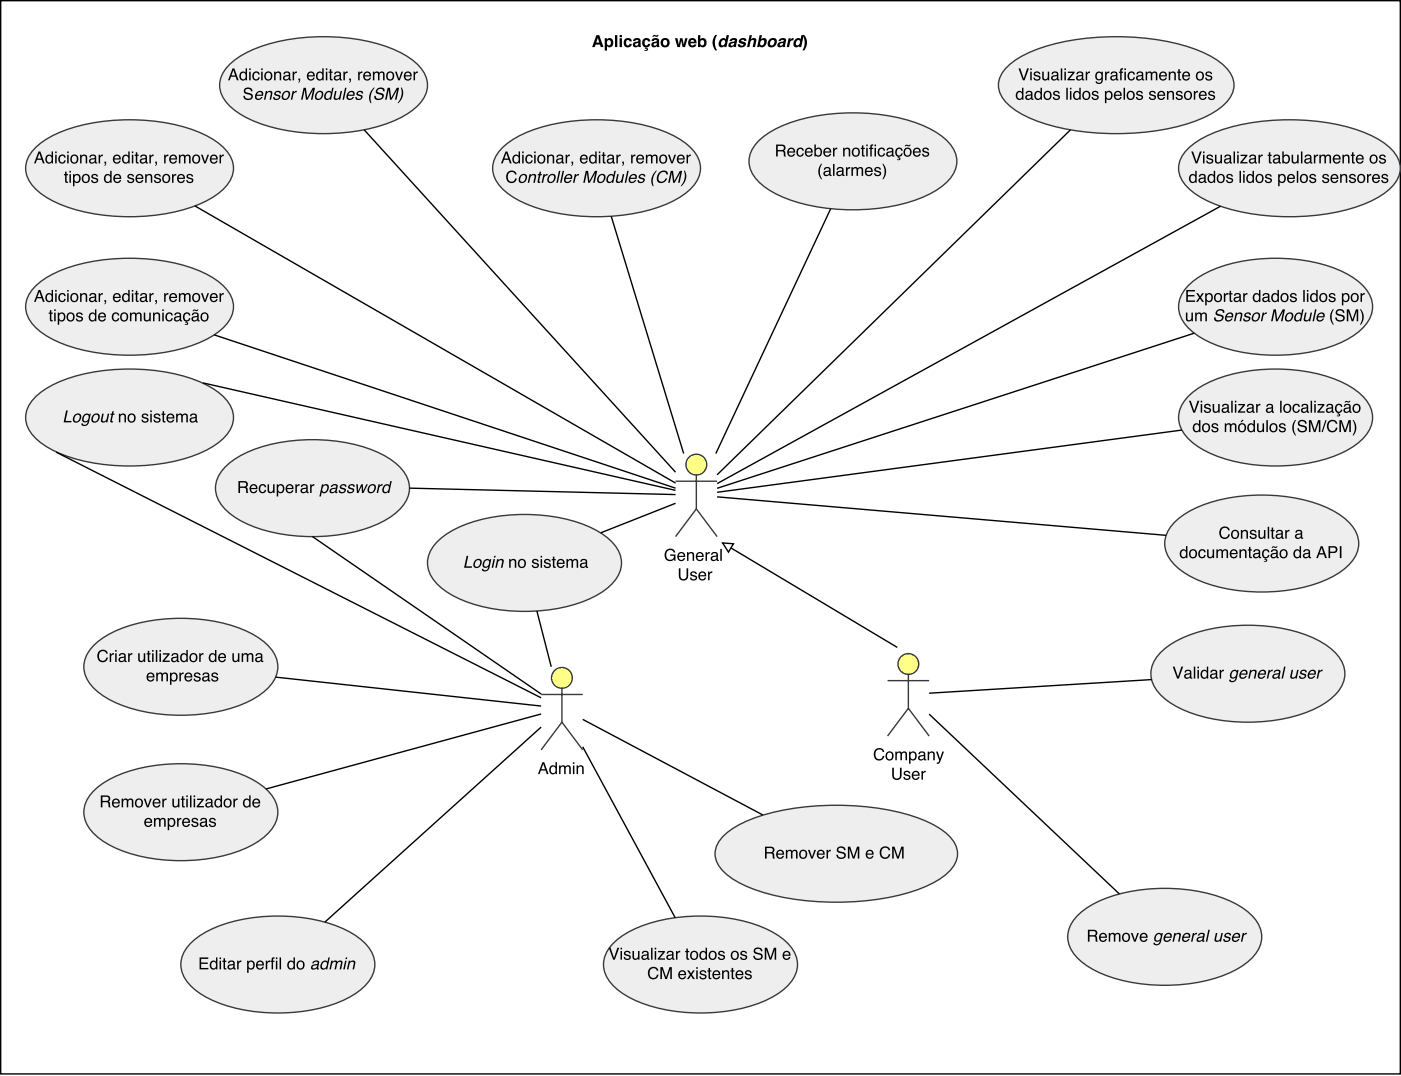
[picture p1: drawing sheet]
<svg xmlns="http://www.w3.org/2000/svg" width="357mm" height="274mm" viewBox="0 0 357 274" stroke-linecap="round" stroke-linejoin="round" font-family="sans-serif">
<path d="M.2 .2h356.3v273.4h-356.3z" fill="none" stroke="#000" stroke-width=".35"/>
<g fill="#000">
<path d="M204.3 8.9a1.01 1.01 0 0 1 .9 .8 3.1 3.1 0 0 1-.5 3.1h-.4l.4-1 .1-.9-.1-1z"/>
<path d="M152.2 9.6l-.4 1.2h.8zM151.8 8.9h.8l1 3.1h-.7l-.2-.6h-1.1l-.2 .6h-.7zM154.7 10.3a.63 .63 0 0 0-.2 .9 .63 .63 0 0 0 .9 .2 .64 .64 0 0 0 .1-.8 .64 .64 0 0 0-.8-.3zM153.9 9.7h.6v.4a.91 .91 0 0 1 1.1-.3 .91 .91 0 0 1 .5 1 .92 .92 0 0 1-.4 1.1 .92 .92 0 0 1-1.2-.2v1.2h-.6zM156.6 8.9h.6v3.1h-.6zM157.7 8.9h.6v.6h-.6zM157.7 9.7h.6v2.3h-.6zM159.1 10a1.04 1.04 0 0 1 1-.3 1.04 1.04 0 0 1 .7 .8h-.6a.47 .47 0 0 0-.6-.3 .47 .47 0 0 0-.2 .7 .46 .46 0 0 0 .2 .6 .46 .46 0 0 0 .6-.3h.6a1.11 1.11 0 0 1-1.5 .8 1.11 1.11 0 0 1-.4-1.7zM161.8 11.1l-.1 .1a.39 .39 0 0 0 .5 .4 .39 .39 0 0 0 .2-.6zM161.3 10a1.04 1.04 0 0 1 1.8 .4l.1 1.6h-.6l-.1-.3a.78 .78 0 0 1-1 .3 .78 .78 0 0 1-.4-1 .78 .78 0 0 1 1-.4l.4-.1a.36 .36 0 0 0-.4-.4 .36 .36 0 0 0-.4 .4h-.5zM163.8 10a1.04 1.04 0 0 1 1-.3 1.04 1.04 0 0 1 .8 .8h-.6a.47 .47 0 0 0-.7-.3 .47 .47 0 0 0-.2 .7 .46 .46 0 0 0 .3 .6 .46 .46 0 0 0 .5-.3h.6l-.1 .5-.9 .6a.36 .36 0 0 1 .5 .2 .36 .36 0 0 1-.3 .4h-.7l.1-.2 .5-.1v-.1l-.4-.1 .2-.3a1.23 1.23 0 0 1-.6-2.1zM166.5 11.1l-.1 .1a.39 .39 0 0 0 .6 .4 .39 .39 0 0 0 .1-.6zM166 10a1.04 1.04 0 0 1 1.8 .4l.1 1.6h-.6l-.1-.3a.78 .78 0 0 1-1 .3 .78 .78 0 0 1-.4-1 .78 .78 0 0 1 1-.4l.4-.1a.36 .36 0 0 0-.4-.4 .36 .36 0 0 0-.4 .4h-.5zM166.3 9h.9l.5-.1a.73 .73 0 0 1-1.1 .3l-.5 .2zM168.9 10.4a.66 .66 0 0 0-.1 .9 .66 .66 0 0 0 .9 .1 .66 .66 0 0 0 .1-.9 .66 .66 0 0 0-.9-.1zM168.1 10.9a1.2 1.2 0 0 1 2.4 0 1.2 1.2 0 0 1-2.4 0zM171.8 9.7h.7l.3 1.7 .3-1.7h.6l.4 1.7 .3-1.7h.6l-.6 2.3h-.6l-.4-1.6-.3 1.6h-.6zM175.9 10.3l-.1 .3h.9l-.3-.4zM175.5 10a1.09 1.09 0 0 1 1.3-.2 1.09 1.09 0 0 1 .5 1.2h-1.5a.49 .49 0 0 0 .3 .6 .49 .49 0 0 0 .6-.3h.6a1.16 1.16 0 0 1-1.8 .5 1.16 1.16 0 0 1 0-1.8zM177.7 9h.6v1a.97 .97 0 0 1 1.3-.1 .97 .97 0 0 1 .3 1.3 .88 .88 0 0 1-.6 .8 .88 .88 0 0 1-1-.3v.3h-.6zM178.4 10.3a.63 .63 0 0 0-.1 .9 .63 .63 0 0 0 .8 .2 .64 .64 0 0 0 .1-.8 .64 .64 0 0 0-.8-.3zM182.1 8.9h.4l-.4 1-.1 1 .1 .9 .5 1h-.5l-.2-.3a3 3 0 0 1 .2-3.6z"/>
<path d="M183.4 10l.8-.3 .6 .3 .2-1h.6l-.7 3h-.5v-.3a.87 .87 0 0 1-1.2 .2 .87 .87 0 0 1-.2-1.2zM183.8 10.4a.57 .57 0 0 0-.3 .8 .57 .57 0 0 0 .9 .2 .63 .63 0 0 0 .2-.7 .63 .63 0 0 0-.5-.5zM186.1 11.2l-.1 .3a.57 .57 0 0 0 .7 0 .57 .57 0 0 0 .2-.6zM186 10a1.08 1.08 0 0 1 1.7 .1l-.3 1.9h-.6v-.3a.74 .74 0 0 1-.9 .4 .74 .74 0 0 1-.5-.9 .74 .74 0 0 1 .8-.5 .5 .5 0 0 0 .6 0 .5 .5 0 0 0 .2-.5l-1.3 .3zM188.3 10.1a.95 .95 0 0 1 1-.5 .95 .95 0 0 1 .7 .8h-.6a.34 .34 0 0 0-.3-.3 .34 .34 0 0 0-.4 .4 1.03 1.03 0 0 1 1.2 .8 1.14 1.14 0 0 1-1 .8 1.14 1.14 0 0 1-1.1-.6v-.2h.6a.43 .43 0 0 0 .4 .3 .43 .43 0 0 0 .5-.3h-.1a.92 .92 0 0 1-1-1.1zM190.8 9h.6l-.2 1a.73 .73 0 0 1 .9-.3 .73 .73 0 0 1 .4 1l-.3 1.3h-.6l.3-1.5a.48 .48 0 0 0-.6-.3 .48 .48 0 0 0-.3 .6l-.2 1.2h-.6zM193.4 9h.6l-.3 1a.88 .88 0 0 1 1.3-.1 .88 .88 0 0 1 .1 1.3 .95 .95 0 0 1-.7 .8 .95 .95 0 0 1-1-.3l-.1 .3h-.6zM193.8 10.3a.6 .6 0 0 0-.4 .8 .6 .6 0 0 0 .8 .4 .65 .65 0 0 0 .4-.7 .65 .65 0 0 0-.6-.6zM196.3 10.4a.62 .62 0 0 0-.3 .7 .62 .62 0 0 0 .8 .4 .68 .68 0 0 0 .4-.7 .68 .68 0 0 0-.6-.6zM195.9 10a1.08 1.08 0 0 1 1.6-.1 1.08 1.08 0 0 1 0 1.6 1.14 1.14 0 0 1-1.8 .4 1.14 1.14 0 0 1 .2-1.9zM198.6 11.2l-.1 .3a.57 .57 0 0 0 .7 0 .57 .57 0 0 0 .2-.6zM198.4 10a1.08 1.08 0 0 1 1.7 .1l-.2 1.9h-.7v-.3a.74 .74 0 0 1-.9 .4 .74 .74 0 0 1-.4-.9 .74 .74 0 0 1 .8-.5 .5 .5 0 0 0 .5 0 .5 .5 0 0 0 .3-.5l-1.3 .3zM200.8 9.7h.5l-.1 .4 .5-.4h.4l-.2 .6a.67 .67 0 0 0-.8 .6l-.2 1.1h-.6zM202.5 10l.7-.3 .6 .3 .2-1h.6l-.6 3h-.6l.1-.3a.87 .87 0 0 1-1.3 .2 .87 .87 0 0 1-.1-1.2zM202.8 10.4a.57 .57 0 0 0-.2 .8 .57 .57 0 0 0 .8 .2 .63 .63 0 0 0 .3-.7 .63 .63 0 0 0-.6-.5z"/>
</g>
<circle cx="231.2" cy="169.2" r="2.65" fill="#ff8"/>
<g fill="none" stroke="#36393d" stroke-width=".35">
<path d="M226 173.4h10.5M231.2 171.6v8.8M231.2 180.4l-5.2 7.1M231.2 180.4l5.3 7.1"/>
<circle cx="231.2" cy="169.2" r="2.65"/>
</g>
<g fill="#000">
<path d="M222.8 191a1.32 1.32 0 0 1 1.3-.4 1.32 1.32 0 0 1 1 1h-.4a.98 .98 0 0 0-1.2-.6 .98 .98 0 0 0-.6 1.2 .96 .96 0 0 0 .7 1.2 .96 .96 0 0 0 1.1-.8h.4a1.4 1.4 0 0 1-1.7 1.1 1.4 1.4 0 0 1-.9-1.9zM226.1 191.8a.79 .79 0 0 0-.3 1.2 .79 .79 0 0 0 1.2 .2 .81 .81 0 0 0 0-1 .81 .81 0 0 0-.9-.4zM225.7 191.7a1.1 1.1 0 0 1 1.5 .2 1.1 1.1 0 0 1 0 1.4 1.1 1.1 0 0 1-1.5 .1l-.3-.8zM227.9 191.5h.4v.3a.72 .72 0 0 1 1.2 0 .73 .73 0 0 1 .9-.4 .73 .73 0 0 1 .5 .8v1.5h-.4v-1.6a.48 .48 0 0 0-.6-.3 .48 .48 0 0 0-.3 .6v1.3h-.4v-1.5a.5 .5 0 0 0-.6-.5 .5 .5 0 0 0-.3 .8v1.2h-.4zM232 191.9a.82 .82 0 0 0-.2 1 .82 .82 0 0 0 .9 .4 .87 .87 0 0 0 .3-.9 .87 .87 0 0 0-.8-.6zM231.4 191.5h.4v.3a.96 .96 0 0 1 1.3-.2 .96 .96 0 0 1 .2 1.3 .88 .88 0 0 1-.5 .8 .88 .88 0 0 1-1-.3v1.2h-.4zM234.1 192.9a.53 .53 0 0 0 .7 .5 .53 .53 0 0 0 .3-.8zM233.9 191.7a.96 .96 0 0 1 1.7 .3v1.3l.2 .1v.3h-.4l-.2-.3a.74 .74 0 0 1-1.1 .3 .74 .74 0 0 1-.1-1.2l1.2-.3a.5 .5 0 0 0-.5-.5 .5 .5 0 0 0-.5 .4h-.4zM236.2 191.5h.3v.3a.78 .78 0 0 1 .9-.4 .78 .78 0 0 1 .6 .9v1.4h-.4v-1.4a.55 .55 0 0 0-.7-.5 .55 .55 0 0 0-.4 .7v1.2h-.3zM238.3 191.5h.4l.6 1.8 .6-1.8h.4l-.6 1.6a1.5 1.5 0 0 1-1 1.5h-.2v-.4h.4l.2-.5z"/>
<path d="M227.1 195.6h.4v1.9a.78 .78 0 0 0 .8 .8 .78 .78 0 0 0 .8-.8v-1.9h.4v1.7a1.21 1.21 0 0 1-1.2 1.4 1.21 1.21 0 0 1-1.2-1.4zM230.3 196.5a.89 .89 0 0 1 1.4 .5h-.3a.47 .47 0 0 0-.5-.3 .47 .47 0 0 0-.5 .4l.3 .1a.95 .95 0 0 1 1.1 1 .96 .96 0 0 1-1 .5 .96 .96 0 0 1-.8-.8h.3a.54 .54 0 0 0 .6 .5 .54 .54 0 0 0 .5-.5l-.2-.1a.85 .85 0 0 1-1.1-1.1zM232.4 196.7a1.01 1.01 0 0 1 1.2-.2 1.01 1.01 0 0 1 .5 1.1h-1.6a.63 .63 0 0 0 .5 .8 .63 .63 0 0 0 .7-.5h.4a1.08 1.08 0 0 1-1.6 .7 1.08 1.08 0 0 1-.3-1.7zM232.7 196.9l-.2 .4h1.2a.61 .61 0 0 0-.3-.6 .61 .61 0 0 0-.7 .2zM234.6 196.4h.3v.4l.4-.4h.4l-.1 .3a.56 .56 0 0 0-.6 .6v1.3h-.4z"/>
</g>
<path d="M111.2 138.1a27.4 27.4 0 0 1 15.8-6.6 43.3 43.3 0 0 1 24 3.2 11.9 11.9 0 0 1 7.1 7.6 8.5 8.5 0 0 1-4.4 8.2 37.7 37.7 0 0 1-22.4 5.2 34.8 34.8 0 0 1-18-5.2 8.5 8.5 0 0 1-4.4-8.2 8.2 8.2 0 0 1 2.3-4.2z" fill="#eee"/>
<path d="M111.2 138.1a27.4 27.4 0 0 1 15.8-6.6 43.3 43.3 0 0 1 24 3.2 11.9 11.9 0 0 1 7.1 7.6 8.5 8.5 0 0 1-4.4 8.2 37.7 37.7 0 0 1-22.4 5.2 34.8 34.8 0 0 1-18-5.2 8.5 8.5 0 0 1-4.4-8.2 8.2 8.2 0 0 1 2.3-4.2z" fill="none" stroke="#36393d" stroke-width=".35"/>
<g fill="#000">
<path d="M118.8 141.6h.4l-.6 2.7h1.6l-.1 .3h-1.9zM121.2 142.9a.75 .75 0 0 0-.4 .9 .75 .75 0 0 0 .8 .6 1.06 1.06 0 0 0 .4-1.7h-.5zM121 142.7a.97 .97 0 0 1 1.4-.1 .97 .97 0 0 1 0 1.4 1.02 1.02 0 0 1-1.4 .7 1.02 1.02 0 0 1-.3-1.6zM123.3 142.7a.8 .8 0 0 1 1.4 0v-.3h.4l-.5 2.1a1.09 1.09 0 0 1-.7 1 1.09 1.09 0 0 1-1.2-.4v-.2h.3a.7 .7 0 0 0 .9 .3 .7 .7 0 0 0 .4-.9 .85 .85 0 0 1-1.2 .2 .85 .85 0 0 1-.1-1.2zM123.6 142.9a.85 .85 0 0 0 .1 1.5 .97 .97 0 0 0 .5-1.7zM125.6 142.4h.4l-.5 2.2h-.3zM125.8 141.6h.4l-.1 .4h-.4zM126.6 142.4h.3v.3a.72 .72 0 0 1 .8-.3 .72 .72 0 0 1 .5 .8l-.3 1.4h-.4l.3-1.4a.53 .53 0 0 0-.5-.5 .53 .53 0 0 0-.5 .6l-.3 1.3h-.4z"/>
<path d="M129.6 142.4h.4v.3a.78 .78 0 0 1 .9-.3 .78 .78 0 0 1 .5 .8v1.4h-.3v-1.4a.55 .55 0 0 0-.7-.5 .55 .55 0 0 0-.4 .8v1.1h-.4zM132.5 142.8a.79 .79 0 0 0-.3 1.1 .79 .79 0 0 0 1.2 .2 .81 .81 0 0 0 0-1 .81 .81 0 0 0-.9-.3zM132.1 142.7a1.1 1.1 0 0 1 1.5 .1 1.1 1.1 0 0 1 0 1.5 1.1 1.1 0 0 1-1.5 .1l-.3-.8zM135.7 142.6a.89 .89 0 0 1 1.4 .5h-.3a.47 .47 0 0 0-.5-.4 .47 .47 0 0 0-.5 .4l.3 .2a.95 .95 0 0 1 1.1 .9 .96 .96 0 0 1-1 .5 .96 .96 0 0 1-.8-.8h.3a.54 .54 0 0 0 .6 .5 .54 .54 0 0 0 .5-.5l-.2-.1a.85 .85 0 0 1-1.1-1.1zM137.6 142.4h.4v2.2h-.4zM137.6 141.6h.4v.4h-.4zM138.7 142.6a.89 .89 0 0 1 1.5 .5h-.4a.47 .47 0 0 0-.5-.4 .47 .47 0 0 0-.4 .4l.2 .2a.95 .95 0 0 1 1.1 .9 .96 .96 0 0 1-1 .5 .96 .96 0 0 1-.8-.8h.4a.54 .54 0 0 0 .5 .5 .54 .54 0 0 0 .6-.5l-.3-.1a.85 .85 0 0 1-1-1.1zM140.8 141.8h.3v.6h.4v.3h-.4v1.5l.4 .1v.3a.53 .53 0 0 1-.7-.4v-1.5h-.3v-.3h.3zM142 142.7a1.01 1.01 0 0 1 1.3-.2 1.01 1.01 0 0 1 .5 1.2h-1.7a.63 .63 0 0 0 .5 .7 .63 .63 0 0 0 .8-.5h.3a1.08 1.08 0 0 1-1.5 .7 1.08 1.08 0 0 1-.3-1.6zM142.3 142.9l-.2 .5h1.3a.61 .61 0 0 0-.4-.7 .61 .61 0 0 0-.7 .2zM144.2 142.4h.4v.3a.72 .72 0 0 1 1.2 0 .73 .73 0 0 1 .9-.3 .73 .73 0 0 1 .5 .8v1.4h-.4v-1.5a.48 .48 0 0 0-.6-.4 .48 .48 0 0 0-.3 .7v1.2h-.4v-1.4a.5 .5 0 0 0-.6-.5 .5 .5 0 0 0-.3 .8v1.1h-.4zM148.1 143.9a.53 .53 0 0 0 .6 .4 .53 .53 0 0 0 .3-.7zM147.9 142.7a.96 .96 0 0 1 1.6 .3v1.3l.2 .1v.2l-.4 .1-.2-.4a.74 .74 0 0 1-1.1 .4 .74 .74 0 0 1 0-1.2l1.1-.3a.5 .5 0 0 0-.5-.5 .5 .5 0 0 0-.5 .4h-.4z"/>
</g>
<path d="M9.1 101.1a27.7 27.7 0 0 1 14.7-6.3 50.6 50.6 0 0 1 27.9 2.8 14 14 0 0 1 7.3 6.5 6.7 6.7 0 0 1-2.1 7.6 27.7 27.7 0 0 1-14.7 6.2 50.6 50.6 0 0 1-27.9-2.8 14 14 0 0 1-7.3-6.5 6.7 6.7 0 0 1 2.1-7.5z" fill="#eee"/>
<path d="M9.1 101.1a27.7 27.7 0 0 1 14.7-6.3 50.6 50.6 0 0 1 27.9 2.8 14 14 0 0 1 7.3 6.5 6.7 6.7 0 0 1-2.1 7.6 27.7 27.7 0 0 1-14.7 6.2 50.6 50.6 0 0 1-27.9-2.8 14 14 0 0 1-7.3-6.5 6.7 6.7 0 0 1 2.1-7.5z" fill="none" stroke="#36393d" stroke-width=".35"/>
<g fill="#000">
<path d="M16.8 104.6h.5l-.6 2.6h1.5l-.1 .4h-1.9zM19.2 105.9a.75 .75 0 0 0-.3 .9 .75 .75 0 0 0 .8 .5 1.06 1.06 0 0 0 .3-1.6h-.4zM19 105.7a.97 .97 0 0 1 1.5-.2 .97 .97 0 0 1 0 1.4 1.02 1.02 0 0 1-1.5 .7 1.02 1.02 0 0 1-.2-1.6zM21.4 105.7a.8 .8 0 0 1 1.3 0l.1-.3h.3l-.4 2a1.09 1.09 0 0 1-.8 1.1 1.09 1.09 0 0 1-1.2-.4v-.2h.4a.7 .7 0 0 0 .9 .2 .7 .7 0 0 0 .4-.8 .85 .85 0 0 1-1.2 .2 .85 .85 0 0 1-.2-1.2zM21.7 105.8a.85 .85 0 0 0 0 1.5 .97 .97 0 0 0 .6-1.6zM24 105.9a.75 .75 0 0 0-.4 .9 .75 .75 0 0 0 .8 .5 1.06 1.06 0 0 0 .3-1.6h-.4zM23.8 105.7a.97 .97 0 0 1 1.4-.2 .97 .97 0 0 1 0 1.4 1.02 1.02 0 0 1-1.5 .7 1.02 1.02 0 0 1-.2-1.6zM26 105.4h.4l-.3 1.6a.63 .63 0 0 0 .8 .2 .63 .63 0 0 0 .3-.7l.2-1.1h.4l-.5 2.2h-.3l.1-.3a.72 .72 0 0 1-.9 .3 .72 .72 0 0 1-.5-.7zM28.6 104.8h.4l-.2 .6h.4l-.1 .3h-.3l-.3 1.4 .3 .2-.1 .3a.44 .44 0 0 1-.6-.4l.3-1.5h-.3l.1-.3h.3z"/>
<path d="M30.3 105.4h.3v.3a.78 .78 0 0 1 .9-.4 .78 .78 0 0 1 .6 .9v1.4h-.4v-1.4a.55 .55 0 0 0-.7-.5 .55 .55 0 0 0-.4 .7v1.2h-.3zM33.1 105.8a.79 .79 0 0 0-.2 1.1 .79 .79 0 0 0 1.1 .2 .81 .81 0 0 0 .1-1 .81 .81 0 0 0-1-.3zM32.8 105.7a1.1 1.1 0 0 1 1.4 .1 1.1 1.1 0 0 1 0 1.5 1.1 1.1 0 0 1-1.5 .1l-.2-.9zM36.3 105.5a.89 .89 0 0 1 1.5 .5h-.4a.47 .47 0 0 0-.5-.4 .47 .47 0 0 0-.4 .5l.2 .1a.95 .95 0 0 1 1.1 .9 .96 .96 0 0 1-1 .6 .96 .96 0 0 1-.8-.8h.4a.54 .54 0 0 0 .5 .5 .54 .54 0 0 0 .5-.5l-.2-.2a.85 .85 0 0 1-1-1zM38.3 105.4h.3v2.2h-.3zM38.3 104.6h.3v.4h-.3zM39.4 105.5a.89 .89 0 0 1 1.4 .5h-.3a.47 .47 0 0 0-.5-.4 .47 .47 0 0 0-.5 .5l.2 .1a.95 .95 0 0 1 1.2 .9 .96 .96 0 0 1-1 .6 .96 .96 0 0 1-.8-.8h.3a.54 .54 0 0 0 .6 .5 .54 .54 0 0 0 .5-.5l-.2-.2a.85 .85 0 0 1-1.1-1zM41.4 104.8h.4v.6h.3v.3h-.3v1.4l.3 .2v.3a.53 .53 0 0 1-.7-.4v-1.5h-.3v-.3h.3zM42.7 105.7a1.01 1.01 0 0 1 1.2-.2 1.01 1.01 0 0 1 .5 1.1h-1.6a.63 .63 0 0 0 .4 .7 .63 .63 0 0 0 .8-.4h.4a1.08 1.08 0 0 1-1.6 .7 1.08 1.08 0 0 1-.3-1.7zM43 105.8l-.2 .5h1.2a.61 .61 0 0 0-.4-.6 .61 .61 0 0 0-.6 .1zM44.8 105.4h.4v.3a.72 .72 0 0 1 1.3 0 .73 .73 0 0 1 .8-.4 .73 .73 0 0 1 .5 .8v1.5h-.4v-1.5a.48 .48 0 0 0-.6-.4 .48 .48 0 0 0-.3 .6v1.3h-.4v-1.4a.5 .5 0 0 0-.6-.5 .5 .5 0 0 0-.3 .7v1.2h-.4zM48.7 106.8a.53 .53 0 0 0 .7 .5 .53 .53 0 0 0 .3-.8zM48.5 105.6a.96 .96 0 0 1 1.6 .3v1.4h.3v.3h-.5l-.1-.3a.74 .74 0 0 1-1.2 .3 .74 .74 0 0 1 0-1.2l1.1-.3a.5 .5 0 0 0-.4-.5 .5 .5 0 0 0-.6 .5h-.3z"/>
</g>
<path d="M23.7 164.6a27.4 27.4 0 0 1 15.8-6.6 43.3 43.3 0 0 1 24 3.1 11.9 11.9 0 0 1 7.1 7.6 8.5 8.5 0 0 1-4.4 8.3 37.7 37.7 0 0 1-22.4 5.2 34.8 34.8 0 0 1-17.9-5.2 8.5 8.5 0 0 1-4.5-8.3 8.2 8.2 0 0 1 2.3-4.1z" fill="#eee"/>
<path d="M23.7 164.6a27.4 27.4 0 0 1 15.8-6.6 43.3 43.3 0 0 1 24 3.1 11.9 11.9 0 0 1 7.1 7.6 8.5 8.5 0 0 1-4.4 8.3 37.7 37.7 0 0 1-22.4 5.2 34.8 34.8 0 0 1-17.9-5.2 8.5 8.5 0 0 1-4.5-8.3 8.2 8.2 0 0 1 2.3-4.1z" fill="none" stroke="#36393d" stroke-width=".35"/>
<g fill="#000">
<path d="M25.1 166a1.32 1.32 0 0 1 1.4-.5 1.32 1.32 0 0 1 .9 1h-.4a.98 .98 0 0 0-1.2-.6 .98 .98 0 0 0-.6 1.2 .96 .96 0 0 0 .7 1.2 .96 .96 0 0 0 1.2-.8h.4a1.4 1.4 0 0 1-1.8 1.2 1.4 1.4 0 0 1-.9-1.9zM27.9 166.4h.4v.4l.4-.4h.3l-.1 .4a.56 .56 0 0 0-.6 .6v1.2h-.4zM29.3 166.4h.4v2.2h-.4zM29.3 165.6h.4v.4h-.4zM30.6 167.9a.53 .53 0 0 0 .7 .4 .53 .53 0 0 0 .3-.8zM30.4 166.7a.96 .96 0 0 1 1.6 .3v1.3l.2 .1v.2h-.4l-.1-.3a.74 .74 0 0 1-1.2 .3 .74 .74 0 0 1 0-1.1l1.1-.3a.5 .5 0 0 0-.4-.6 .5 .5 0 0 0-.6 .5h-.3zM32.6 166.4h.4v.4l.4-.4h.3l-.1 .4a.56 .56 0 0 0-.6 .6v1.2h-.4zM35.2 166.4h.4v1.5a.56 .56 0 0 0 .7 .4 .56 .56 0 0 0 .3-.8v-1.1h.4v2.2h-.4v-.3a.77 .77 0 0 1-.8 .4 .77 .77 0 0 1-.6-.8zM37.6 165.8h.4v.6h.4v.3h-.4v1.5l.4 .1v.3a.53 .53 0 0 1-.8-.4v-1.5h-.3v-.3h.3zM38.7 166.4h.4v2.2h-.4zM38.7 165.6h.4v.4h-.4zM39.7 165.6h.3v3h-.3zM40.6 166.4h.4v2.2h-.4zM40.6 165.6h.4v.4h-.4zM41.5 166.4h1.7v.3l-1.3 1.6h1.3v.3h-1.8v-.3l1.3-1.6h-1.2zM44 167.9a.53 .53 0 0 0 .7 .4 .53 .53 0 0 0 .2-.8zM43.8 166.7a.96 .96 0 0 1 1.6 .3v1.3l.2 .1v.2h-.4l-.2-.3a.74 .74 0 0 1-1.1 .3 .74 .74 0 0 1 0-1.1l1.1-.3a.5 .5 0 0 0-.5-.6 .5 .5 0 0 0-.5 .5h-.3zM46.4 166.9a.81 .81 0 0 0-.1 1 .81 .81 0 0 0 .9 .4 .78 .78 0 0 0 .3-1.1 .78 .78 0 0 0-1.1-.3zM46.3 166.5l.7-.1 .4 .3v-1.1h.4v3h-.3v-.3a.96 .96 0 0 1-1.3 .2 .96 .96 0 0 1-.3-1.2zM48.9 166.8a.79 .79 0 0 0-.3 1.1 .79 .79 0 0 0 1.1 .2 .81 .81 0 0 0 .1-1 .81 .81 0 0 0-.9-.3zM48.5 166.7a1.1 1.1 0 0 1 1.5 .1 1.1 1.1 0 0 1 0 1.5 1.1 1.1 0 0 1-1.5 .1l-.3-.8zM50.7 166.4h.4v.4l.4-.4h.3l-.1 .4a.56 .56 0 0 0-.6 .6v1.2h-.4zM53.7 166.9a.81 .81 0 0 0-.2 1 .81 .81 0 0 0 1 .4 .78 .78 0 0 0 .3-1.1 .78 .78 0 0 0-1.1-.3zM53.6 166.5l.6-.1 .5 .3v-1.1h.4v3h-.3v-.3a.96 .96 0 0 1-1.3 .2 .96 .96 0 0 1-.3-1.2zM55.8 166.7a1.01 1.01 0 0 1 1.2-.2 1.01 1.01 0 0 1 .5 1.1h-1.6a.63 .63 0 0 0 .5 .8 .63 .63 0 0 0 .7-.5h.4a1.08 1.08 0 0 1-1.5 .7 1.08 1.08 0 0 1-.4-1.7zM56.1 166.9l-.2 .4h1.3a.61 .61 0 0 0-.4-.6 .61 .61 0 0 0-.7 .2zM59.2 166.4h.3v1.5a.56 .56 0 0 0 .8 .4 .56 .56 0 0 0 .3-.8v-1.1h.3v2.2h-.3v-.3a.77 .77 0 0 1-.9 .4 .77 .77 0 0 1-.5-.8zM61.5 166.4h.4v.3a.72 .72 0 0 1 1.2 0 .73 .73 0 0 1 .9-.3 .73 .73 0 0 1 .5 .8v1.4h-.4v-1.5a.48 .48 0 0 0-.6-.4 .48 .48 0 0 0-.3 .6v1.3h-.4v-1.4a.5 .5 0 0 0-.6-.5 .5 .5 0 0 0-.3 .8v1.1h-.4zM65.4 167.9a.53 .53 0 0 0 .7 .4 .53 .53 0 0 0 .2-.8zM65.2 166.7a.96 .96 0 0 1 1.6 .3v1.3l.2 .1v.2h-.4l-.2-.3a.74 .74 0 0 1-1.1 .3 .74 .74 0 0 1 0-1.1l1.1-.3a.5 .5 0 0 0-.5-.6 .5 .5 0 0 0-.5 .5h-.3z"/>
<path d="M37.6 171.6a1.01 1.01 0 0 1 1.2-.2 1.01 1.01 0 0 1 .5 1.2h-1.6a.63 .63 0 0 0 .5 .7 .63 .63 0 0 0 .7-.4h.4a1.08 1.08 0 0 1-1.5 .6 1.08 1.08 0 0 1-.4-1.6zM37.9 171.8l-.2 .5h1.2a.61 .61 0 0 0-.3-.6 .61 .61 0 0 0-.7 .1zM39.8 171.4h.4v.3a.72 .72 0 0 1 1.2 0 .73 .73 0 0 1 .9-.4 .73 .73 0 0 1 .5 .8v1.5h-.4v-1.6a.48 .48 0 0 0-.6-.3 .48 .48 0 0 0-.3 .6v1.3h-.4v-1.5a.5 .5 0 0 0-.7-.5 .5 .5 0 0 0-.2 .8v1.2h-.4zM43.8 171.8a.82 .82 0 0 0-.2 1 .82 .82 0 0 0 .9 .4 .87 .87 0 0 0 .3-.9 .87 .87 0 0 0-.8-.6zM43.3 171.4h.3v.3a.96 .96 0 0 1 1.3-.2 .96 .96 0 0 1 .3 1.2 .88 .88 0 0 1-.6 .9 .88 .88 0 0 1-1-.3v1.1h-.3zM45.7 171.4h.3v.3l.4-.4h.3v.4a.56 .56 0 0 0-.7 .6v1.3h-.3zM47.2 171.6a1.01 1.01 0 0 1 1.3-.2 1.01 1.01 0 0 1 .5 1.2h-1.7a.63 .63 0 0 0 .5 .7 .63 .63 0 0 0 .8-.4h.3a1.08 1.08 0 0 1-1.5 .6 1.08 1.08 0 0 1-.3-1.6zM47.5 171.8l-.1 .5h1.2a.61 .61 0 0 0-.4-.6 .61 .61 0 0 0-.7 .1zM49.6 171.5a.89 .89 0 0 1 1.4 .5h-.3a.47 .47 0 0 0-.5-.4 .47 .47 0 0 0-.4 .4l.2 .2a.95 .95 0 0 1 1.1 .9 .96 .96 0 0 1-1 .5 .96 .96 0 0 1-.8-.7h.3a.54 .54 0 0 0 .6 .4 .54 .54 0 0 0 .5-.5l-.2-.1a.85 .85 0 0 1-1.1-1.1zM51.9 172.8a.53 .53 0 0 0 .7 .5 .53 .53 0 0 0 .2-.8zM51.7 171.6a.96 .96 0 0 1 1.6 .3v1.3l.2 .1v.3h-.4l-.2-.3a.74 .74 0 0 1-1.1 .3 .74 .74 0 0 1 0-1.2l1.1-.3a.5 .5 0 0 0-.5-.5 .5 .5 0 0 0-.5 .4h-.4zM54 171.5a.89 .89 0 0 1 1.5 .5h-.3a.47 .47 0 0 0-.5-.4 .47 .47 0 0 0-.5 .4l.2 .2a.95 .95 0 0 1 1.2 .9 .96 .96 0 0 1-1 .5 .96 .96 0 0 1-.8-.7h.3a.54 .54 0 0 0 .6 .4 .54 .54 0 0 0 .5-.5l-.2-.1a.85 .85 0 0 1-1.1-1.1z"/>
</g>
<path d="M23.7 201.6a27.4 27.4 0 0 1 15.8-6.6 43.3 43.3 0 0 1 24 3.2 11.9 11.9 0 0 1 7.1 7.6 8.5 8.5 0 0 1-4.4 8.2 37.7 37.7 0 0 1-22.4 5.2 34.8 34.8 0 0 1-17.9-5.2 8.5 8.5 0 0 1-4.5-8.2 8.2 8.2 0 0 1 2.3-4.2z" fill="#eee"/>
<path d="M23.7 201.6a27.4 27.4 0 0 1 15.8-6.6 43.3 43.3 0 0 1 24 3.2 11.9 11.9 0 0 1 7.1 7.6 8.5 8.5 0 0 1-4.4 8.2 37.7 37.7 0 0 1-22.4 5.2 34.8 34.8 0 0 1-17.9-5.2 8.5 8.5 0 0 1-4.5-8.2 8.2 8.2 0 0 1 2.3-4.2z" fill="none" stroke="#36393d" stroke-width=".35"/>
<g fill="#000">
<path d="M26.1 203v1h.9a.53 .53 0 0 0 .7-.5 .53 .53 0 0 0-.6-.5zM25.7 202.6h1.4a.83 .83 0 0 1 .9 .6 .83 .83 0 0 1-.4 1l.4 .3 .2 1.2h-.5l-.1-1.1-.6-.2h-.9v1.3h-.4zM28.8 203.7a1.01 1.01 0 0 1 1.2-.2 1.01 1.01 0 0 1 .5 1.2h-1.6a.63 .63 0 0 0 .5 .7 .63 .63 0 0 0 .7-.4h.4a1.08 1.08 0 0 1-1.6 .6 1.08 1.08 0 0 1-.3-1.6zM29.1 203.9l-.2 .5h1.2a.61 .61 0 0 0-.3-.6 .61 .61 0 0 0-.7 .1zM31 203.5h.3v.3a.72 .72 0 0 1 1.3 0 .73 .73 0 0 1 .8-.4 .73 .73 0 0 1 .5 .8v1.5h-.3v-1.6a.48 .48 0 0 0-.6-.3 .48 .48 0 0 0-.4 .6v1.3h-.3v-1.5a.5 .5 0 0 0-.7-.5 .5 .5 0 0 0-.3 .8v1.2h-.3zM35 203.8a.79 .79 0 0 0-.3 1.2 .79 .79 0 0 0 1.2 .1 .81 .81 0 0 0 .1-1 .81 .81 0 0 0-1-.3zM34.6 203.7a1.1 1.1 0 0 1 1.5 .1 1.1 1.1 0 0 1 0 1.5 1.1 1.1 0 0 1-1.5 .1l-.3-.8zM36.6 203.5h.4l.6 1.8 .6-1.8h.4l-.8 2.2h-.4zM39.1 203.7a1.01 1.01 0 0 1 1.3-.2 1.01 1.01 0 0 1 .5 1.2h-1.7a.63 .63 0 0 0 .5 .7 .63 .63 0 0 0 .8-.4h.3a1.08 1.08 0 0 1-1.5 .6 1.08 1.08 0 0 1-.3-1.6zM39.4 203.9l-.2 .5h1.3a.61 .61 0 0 0-.4-.6 .61 .61 0 0 0-.7 .1zM41.3 203.5h.4v.3l.4-.4h.3l-.1 .4a.56 .56 0 0 0-.6 .6v1.3h-.4zM43.9 203.5h.4v1.4a.56 .56 0 0 0 .7 .5 .56 .56 0 0 0 .3-.9v-1h.4v2.2h-.4v-.4a.77 .77 0 0 1-.8 .4 .77 .77 0 0 1-.6-.7zM46.3 202.8h.4v.7h.4v.3h-.4v1.4l.4 .2v.3a.53 .53 0 0 1-.8-.5v-1.4h-.3v-.3h.3zM47.4 203.5h.4v2.2h-.4zM47.4 202.6h.4v.5h-.4zM48.4 202.6h.3v3.1h-.3zM49.3 203.5h.4v2.2h-.4zM49.3 202.6h.4v.5h-.4zM50.2 203.5h1.7v.3l-1.3 1.5h1.3v.4h-1.8v-.3l1.3-1.6h-1.2zM52.7 204.9a.53 .53 0 0 0 .7 .5 .53 .53 0 0 0 .2-.8zM52.5 203.7a.96 .96 0 0 1 1.6 .3v1.3l.2 .1v.3h-.4l-.2-.3a.74 .74 0 0 1-1.1 .3 .74 .74 0 0 1 0-1.2l1.1-.3a.5 .5 0 0 0-.4-.5 .5 .5 0 0 0-.6 .4h-.3zM55.1 204a.81 .81 0 0 0-.1 .9 .81 .81 0 0 0 .9 .4 .78 .78 0 0 0 .3-1.1 .78 .78 0 0 0-1.1-.2zM55 203.6l.7-.2 .5 .3v-1.1h.3v3.1h-.3v-.3a.96 .96 0 0 1-1.3 .2 .96 .96 0 0 1-.3-1.3zM57.6 203.8a.79 .79 0 0 0-.3 1.2 .79 .79 0 0 0 1.1 .1 .81 .81 0 0 0 .1-1 .81 .81 0 0 0-.9-.3zM57.2 203.7a1.1 1.1 0 0 1 1.5 .1 1.1 1.1 0 0 1 0 1.5 1.1 1.1 0 0 1-1.5 .1l-.3-.8zM59.4 203.5h.4v.3l.4-.4h.3l-.1 .4a.56 .56 0 0 0-.6 .6v1.3h-.4zM62.4 204a.81 .81 0 0 0-.2 .9 .81 .81 0 0 0 1 .4 .78 .78 0 0 0 .3-1.1 .78 .78 0 0 0-1.1-.2zM62.3 203.6l.6-.2 .5 .3v-1.1h.4v3.1h-.3v-.3a.96 .96 0 0 1-1.3 .2 .96 .96 0 0 1-.3-1.3zM64.5 203.7a1.01 1.01 0 0 1 1.2-.2 1.01 1.01 0 0 1 .5 1.2h-1.6a.63 .63 0 0 0 .5 .7 .63 .63 0 0 0 .7-.4h.4a1.08 1.08 0 0 1-1.5 .6 1.08 1.08 0 0 1-.3-1.6zM64.8 203.9l-.2 .5h1.3a.61 .61 0 0 0-.4-.6 .61 .61 0 0 0-.7 .1z"/>
<path d="M37 208.7a1.01 1.01 0 0 1 1.2-.2 1.01 1.01 0 0 1 .5 1.1h-1.6a.63 .63 0 0 0 .5 .8 .63 .63 0 0 0 .7-.5h.4a1.08 1.08 0 0 1-1.5 .7 1.08 1.08 0 0 1-.3-1.7zM37.3 208.9l-.2 .4h1.3a.61 .61 0 0 0-.4-.6 .61 .61 0 0 0-.7 .2zM39.2 208.4h.4v.3a.72 .72 0 0 1 1.2 0 .73 .73 0 0 1 .9-.3 .73 .73 0 0 1 .5 .7v1.5h-.4v-1.5a.48 .48 0 0 0-.6-.4 .48 .48 0 0 0-.3 .6v1.3h-.4v-1.4a.5 .5 0 0 0-.6-.5 .5 .5 0 0 0-.3 .7v1.2h-.4zM43.2 208.8a.82 .82 0 0 0-.1 1 .82 .82 0 0 0 .9 .5 .87 .87 0 0 0 .2-1 .87 .87 0 0 0-.8-.6zM42.7 208.4h.4v.3a.96 .96 0 0 1 1.2-.2 .96 .96 0 0 1 .3 1.3 .88 .88 0 0 1-.6 .8 .88 .88 0 0 1-.9-.2v1.1h-.4zM45.1 208.4h.3v.4l.4-.4h.4l-.1 .3a.56 .56 0 0 0-.6 .6v1.3h-.4zM46.6 208.7a1.01 1.01 0 0 1 1.3-.2 1.01 1.01 0 0 1 .5 1.1h-1.6a.63 .63 0 0 0 .4 .8 .63 .63 0 0 0 .8-.5h.3a1.08 1.08 0 0 1-1.5 .7 1.08 1.08 0 0 1-.3-1.7zM47 208.9l-.2 .4h1.2a.61 .61 0 0 0-.4-.6 .61 .61 0 0 0-.6 .2zM49 208.5a.89 .89 0 0 1 1.5 .5h-.4a.47 .47 0 0 0-.5-.4 .47 .47 0 0 0-.4 .5l.2 .1a.95 .95 0 0 1 1.1 1 .96 .96 0 0 1-1 .5 .96 .96 0 0 1-.8-.8h.4a.54 .54 0 0 0 .5 .5 .54 .54 0 0 0 .5-.5l-.2-.2a.85 .85 0 0 1-1-1zM51.3 209.8a.53 .53 0 0 0 .7 .5 .53 .53 0 0 0 .2-.8zM51.1 208.6a.96 .96 0 0 1 1.6 .4v1.3h.2v.3h-.4l-.2-.3a.74 .74 0 0 1-1.1 .3 .74 .74 0 0 1 0-1.1l1.1-.3a.5 .5 0 0 0-.4-.6 .5 .5 0 0 0-.6 .5h-.3zM53.5 208.5a.89 .89 0 0 1 1.4 .5h-.3a.47 .47 0 0 0-.5-.4 .47 .47 0 0 0-.5 .5l.3 .1a.95 .95 0 0 1 1.1 1 .96 .96 0 0 1-1 .5 .96 .96 0 0 1-.8-.8h.3a.54 .54 0 0 0 .6 .5 .54 .54 0 0 0 .5-.5l-.2-.2a.85 .85 0 0 1-1.1-1z"/>
</g>
<path d="M48.4 240.4a27.4 27.4 0 0 1 15.8-6.6 43.3 43.3 0 0 1 24 3.2 11.9 11.9 0 0 1 7.1 7.6 8.5 8.5 0 0 1-4.4 8.2 37.7 37.7 0 0 1-22.4 5.2 34.8 34.8 0 0 1-17.9-5.2 8.5 8.5 0 0 1-4.5-8.2 8.2 8.2 0 0 1 2.3-4.2z" fill="#eee"/>
<path d="M48.4 240.4a27.4 27.4 0 0 1 15.8-6.6 43.3 43.3 0 0 1 24 3.2 11.9 11.9 0 0 1 7.1 7.6 8.5 8.5 0 0 1-4.4 8.2 37.7 37.7 0 0 1-22.4 5.2 34.8 34.8 0 0 1-17.9-5.2 8.5 8.5 0 0 1-4.5-8.2 8.2 8.2 0 0 1 2.3-4.2z" fill="none" stroke="#36393d" stroke-width=".35"/>
<g fill="#000">
<path d="M50.8 243.9h2.2v.4h-1.8v.9h1.7v.4h-1.7v1h1.9v.3h-2.3zM54 245.2a.81 .81 0 0 0-.2 1 .81 .81 0 0 0 .9 .4 .78 .78 0 0 0 .3-1.1 .78 .78 0 0 0-1-.3zM53.8 244.8l.7-.1 .5 .3v-1.1h.3v3h-.3v-.3a.96 .96 0 0 1-1.3 .2 .96 .96 0 0 1-.3-1.2zM55.9 244.7h.4v2.2h-.4zM55.9 243.9h.4v.4h-.4zM56.9 244.1h.4v.6h.3v.3h-.3v1.5l.3 .2v.2a.53 .53 0 0 1-.7-.4v-1.5h-.3v-.3h.3zM58.3 246.2a.53 .53 0 0 0 .7 .5 .53 .53 0 0 0 .3-.8zM58.1 245a.96 .96 0 0 1 1.7 .3v1.3l.2 .1v.3h-.4l-.2-.3a.74 .74 0 0 1-1.1 .3 .74 .74 0 0 1-.1-1.2l1.2-.3a.5 .5 0 0 0-.5-.5 .5 .5 0 0 0-.5 .4h-.4zM60.4 244.7h.3v.4l.4-.4h.3v.4a.56 .56 0 0 0-.7 .6v1.2h-.3zM63.5 245.2a.82 .82 0 0 0-.2 1 .82 .82 0 0 0 .9 .4 .87 .87 0 0 0 .3-1 .87 .87 0 0 0-.9-.6zM62.9 244.7h.4v.3a.96 .96 0 0 1 1.3-.1 .96 .96 0 0 1 .2 1.2 .88 .88 0 0 1-.5 .9 .88 .88 0 0 1-1-.3v1.1h-.4zM65.5 245a1.01 1.01 0 0 1 1.2-.2 1.01 1.01 0 0 1 .5 1.2h-1.6a.63 .63 0 0 0 .4 .7 .63 .63 0 0 0 .8-.5h.4a1.08 1.08 0 0 1-1.6 .7 1.08 1.08 0 0 1-.3-1.6zM65.8 245.2l-.2 .5h1.2a.61 .61 0 0 0-.3-.6 .61 .61 0 0 0-.7 .1zM67.7 244.7h.3v.4l.4-.4h.3v.4a.56 .56 0 0 0-.7 .6v1.2h-.3zM69.2 244.1l.7-.2v.3l-.4 .2v.3h.4v.3h-.4v1.9h-.4v-1.9h-.3v-.3h.3zM70.2 244.7h.4v2.2h-.4zM70.2 243.9h.4v.4h-.4zM71.2 243.9h.3v3h-.3zM73.7 245.2a.81 .81 0 0 0-.2 1 .81 .81 0 0 0 .9 .4 .78 .78 0 0 0 .4-1.1 .78 .78 0 0 0-1.1-.3zM73.6 244.8l.6-.1 .5 .3v-1.1h.4v3h-.4v-.3a.96 .96 0 0 1-1.2 .2 .96 .96 0 0 1-.4-1.2zM76.1 245.1a.79 .79 0 0 0-.2 1.1 .79 .79 0 0 0 1.1 .2 .81 .81 0 0 0 .1-1 .81 .81 0 0 0-1-.3zM75.8 245a1.1 1.1 0 0 1 1.5 .1 1.1 1.1 0 0 1-.1 1.5 1.1 1.1 0 0 1-1.5 .1l-.2-.8z"/>
<path d="M79.6 246.2v.2a.66 .66 0 0 0 .8 .2 .66 .66 0 0 0 .4-.8zM79.7 245a.87 .87 0 0 1 .9-.4 .87 .87 0 0 1 .7 .7l-.3 1.3 .2 .1-.1 .3h-.4l-.1-.3h-.1a.69 .69 0 0 1-1 .3 .69 .69 0 0 1-.2-1l1.6-.6a.51 .51 0 0 0-.5-.4 .51 .51 0 0 0-.6 .4h-.3zM82.3 245.2a.76 .76 0 0 0-.4 .9 .76 .76 0 0 0 .7 .6 1.03 1.03 0 0 0 .3-1.7zM82 245l.8-.3 .6 .3 .2-1.1h.4l-.7 3h-.3v-.3a.87 .87 0 0 1-1.2 .3 .87 .87 0 0 1-.1-1.3zM84.3 244.7h.4l-.1 .3a.74 .74 0 0 1 1.3 0 .67 .67 0 0 1 .8-.4 .67 .67 0 0 1 .5 .9l-.4 1.4h-.3l.3-1.5a.5 .5 0 0 0-.6-.3 .5 .5 0 0 0-.4 .6l-.3 1.2h-.3l.3-1.4a.46 .46 0 0 0-.5-.5 .46 .46 0 0 0-.4 .5l-.4 1.4h-.3zM87.9 244.7h.3l-.4 2.2h-.4zM88 243.9h.4l-.1 .4h-.4zM88.8 244.7h.3v.3a.72 .72 0 0 1 .9-.3 .72 .72 0 0 1 .4 .8l-.3 1.4h-.3l.2-1.4a.53 .53 0 0 0-.5-.5 .53 .53 0 0 0-.5 .6l-.3 1.3h-.4z"/>
</g>
<circle cx="143.1" cy="172.7" r="2.65" fill="#ff8"/>
<g fill="none" stroke="#36393d" stroke-width=".35">
<path d="M137.8 176.9h10.5M143.1 175.2v8.8M143.1 184l-5.3 7M143.1 184l5.2 7"/>
<circle cx="143.1" cy="172.7" r="2.65"/>
</g>
<path d="M138.3 194.6l-.5 1.4h1zM138.1 194.2h.4l1.1 3h-.4l-.3-.9h-1.2l-.3 .9h-.5zM140.4 195.5a.81 .81 0 0 0-.2 1 .81 .81 0 0 0 .9 .4 .78 .78 0 0 0 .4-1.1 .78 .78 0 0 0-1.1-.3zM140.3 195.1l.6-.1 .5 .3v-1.1h.4v3h-.4v-.3a.96 .96 0 0 1-1.2 .2 .96 .96 0 0 1-.4-1.3zM142.3 195h.4v.3a.72 .72 0 0 1 1.2 0 .73 .73 0 0 1 .9-.4 .73 .73 0 0 1 .5 .8v1.5h-.4v-1.5a.48 .48 0 0 0-.6-.4 .48 .48 0 0 0-.3 .6v1.3h-.4v-1.4a.5 .5 0 0 0-.6-.5 .5 .5 0 0 0-.3 .7v1.2h-.4zM145.8 195h.4v2.2h-.4zM145.8 194.2h.4v.4h-.4zM146.8 195h.3v.3a.78 .78 0 0 1 1-.4 .78 .78 0 0 1 .5 .9v1.4h-.4v-1.4a.55 .55 0 0 0-.7-.5 .55 .55 0 0 0-.3 .7v1.2h-.4z" fill="#000"/>
<path d="M295.4 166.3a27.4 27.4 0 0 1 15.7-6.6 43.3 43.3 0 0 1 24 3.2 11.9 11.9 0 0 1 7.2 7.6 8.5 8.5 0 0 1-4.4 8.2 37.7 37.7 0 0 1-22.5 5.2 34.8 34.8 0 0 1-17.9-5.2 8.5 8.5 0 0 1-4.4-8.2 8.2 8.2 0 0 1 2.3-4.2z" fill="#eee"/>
<path d="M295.4 166.3a27.4 27.4 0 0 1 15.7-6.6 43.3 43.3 0 0 1 24 3.2 11.9 11.9 0 0 1 7.2 7.6 8.5 8.5 0 0 1-4.4 8.2 37.7 37.7 0 0 1-22.5 5.2 34.8 34.8 0 0 1-17.9-5.2 8.5 8.5 0 0 1-4.4-8.2 8.2 8.2 0 0 1 2.3-4.2z" fill="none" stroke="#36393d" stroke-width=".35"/>
<g fill="#000">
<path d="M298.6 169.8h.4l.9 2.6 .8-2.6h.5l-1.1 3.1h-.4zM301.9 172.1a.53 .53 0 0 0 .7 .5 .53 .53 0 0 0 .2-.8zM301.7 170.9a.96 .96 0 0 1 1.6 .3v1.3l.2 .1v.3h-.4l-.2-.3a.74 .74 0 0 1-1.1 .3 .74 .74 0 0 1 0-1.2l1.1-.3a.5 .5 0 0 0-.5-.5 .5 .5 0 0 0-.5 .4h-.3zM303.9 169.8h.4v3.1h-.4zM304.8 170.7h.4v2.2h-.4zM304.8 169.8h.4v.4h-.4zM306.2 171.1a.81 .81 0 0 0-.2 1 .81 .81 0 0 0 .9 .4 .78 .78 0 0 0 .4-1.1 .78 .78 0 0 0-1.1-.3zM306.1 170.8l.6-.2 .5 .3v-1.1h.4v3.1h-.4v-.3a.96 .96 0 0 1-1.2 .2 .96 .96 0 0 1-.4-1.3zM308.5 172.1a.53 .53 0 0 0 .6 .5 .53 .53 0 0 0 .3-.8zM308.3 170.9a.96 .96 0 0 1 1.6 .3v1.3l.2 .1v.3h-.4l-.2-.3a.74 .74 0 0 1-1.1 .3 .74 .74 0 0 1 0-1.2l1.1-.3a.5 .5 0 0 0-.5-.5 .5 .5 0 0 0-.5 .4h-.4zM310.5 170.6h.3v.4l.4-.4h.4l-.1 .4a.56 .56 0 0 0-.6 .6v1.3h-.4z"/>
<path d="M313.6 170.9a.8 .8 0 0 1 1.3 0l.1-.2h.3l-.4 2a1.09 1.09 0 0 1-.8 1 1.09 1.09 0 0 1-1.2-.4v-.2h.4a.7 .7 0 0 0 .9 .3 .7 .7 0 0 0 .4-.8 .85 .85 0 0 1-1.2 .1 .85 .85 0 0 1-.2-1.2zM313.9 171.1a.85 .85 0 0 0 0 1.5 .97 .97 0 0 0 .6-1.6zM316 170.9a.9 .9 0 0 1 1.2-.2 .9 .9 0 0 1 .3 1.2h-1.6a.6 .6 0 0 0 .4 .8 .6 .6 0 0 0 .8-.5h.3a1.02 1.02 0 0 1-1.5 .6 1.02 1.02 0 0 1-.1-1.7zM316.3 171.1l-.3 .5h1.2a.54 .54 0 0 0-.3-.7 .54 .54 0 0 0-.6 .2zM318.2 170.6h.4l-.1 .4a.72 .72 0 0 1 .9-.4 .72 .72 0 0 1 .5 .8l-.3 1.5h-.4l.3-1.4a.53 .53 0 0 0-.6-.6 .53 .53 0 0 0-.5 .6l-.3 1.4h-.3zM320.7 170.9a.9 .9 0 0 1 1.2-.2 .9 .9 0 0 1 .3 1.2h-1.6a.6 .6 0 0 0 .4 .8 .6 .6 0 0 0 .8-.5h.3a1.02 1.02 0 0 1-1.5 .6 1.02 1.02 0 0 1-.1-1.7zM321 171.1l-.3 .5h1.2a.54 .54 0 0 0-.3-.7 .54 .54 0 0 0-.6 .2zM323 170.6h.3l-.1 .4 .4-.3 .4-.1v.4l-.5 .1-.3 .3-.3 1.5h-.4zM324.4 172.1l-.1 .2a.66 .66 0 0 0 .8 .2 .66 .66 0 0 0 .4-.8zM324.4 170.9a.87 .87 0 0 1 .9-.3 .87 .87 0 0 1 .7 .6l-.3 1.3 .2 .1v.3h-.5l-.1-.3-.1 .1a.69 .69 0 0 1-.9 .2 .69 .69 0 0 1-.2-1l1.5-.5a.51 .51 0 0 0-.5-.5 .51 .51 0 0 0-.5 .4h-.4zM326.9 169.8h.4l-.7 3.1h-.4zM328.8 170.6h.4l-.3 1.7a.63 .63 0 0 0 .8 .2 .63 .63 0 0 0 .3-.8l.2-1.1h.4l-.5 2.3h-.3v-.4a.72 .72 0 0 1-.8 .4 .72 .72 0 0 1-.5-.7zM331.1 170.9a.84 .84 0 0 1 .9-.3 .84 .84 0 0 1 .7 .7h-.4a.43 .43 0 0 0-.5-.4 .43 .43 0 0 0-.4 .5l.1 .1a.75 .75 0 0 1 1 .9 .97 .97 0 0 1-.9 .6 .97 .97 0 0 1-.9-.6v-.2h.4a.5 .5 0 0 0 .5 .4 .5 .5 0 0 0 .5-.6 .88 .88 0 0 1-1.1-.9zM333.4 170.9a.9 .9 0 0 1 1.2-.2 .9 .9 0 0 1 .3 1.2h-1.6a.6 .6 0 0 0 .4 .8 .6 .6 0 0 0 .8-.5h.3a1.02 1.02 0 0 1-1.5 .6 1.02 1.02 0 0 1-.1-1.7zM333.7 171.1l-.3 .5h1.2a.54 .54 0 0 0-.3-.7 .54 .54 0 0 0-.6 .2zM335.6 170.6h.4l-.1 .4 .4-.3 .4-.1v.4l-.5 .1-.3 .3-.3 1.5h-.4z"/>
</g>
<path d="M274.2 233.4a27.4 27.4 0 0 1 15.7-6.7 43.3 43.3 0 0 1 24.1 3.2 11.9 11.9 0 0 1 7.1 7.6 8.5 8.5 0 0 1-4.4 8.3 37.7 37.7 0 0 1-22.4 5.2 34.8 34.8 0 0 1-18-5.2 8.5 8.5 0 0 1-4.4-8.3 8.2 8.2 0 0 1 2.3-4.1z" fill="#eee"/>
<path d="M274.2 233.4a27.4 27.4 0 0 1 15.7-6.7 43.3 43.3 0 0 1 24.1 3.2 11.9 11.9 0 0 1 7.1 7.6 8.5 8.5 0 0 1-4.4 8.3 37.7 37.7 0 0 1-22.4 5.2 34.8 34.8 0 0 1-18-5.2 8.5 8.5 0 0 1-4.4-8.3 8.2 8.2 0 0 1 2.3-4.1z" fill="none" stroke="#36393d" stroke-width=".35"/>
<g fill="#000">
<path d="M277.4 237.2v1h.9a.53 .53 0 0 0 .6-.4 .53 .53 0 0 0-.5-.6zM276.9 236.9h1.5a.83 .83 0 0 1 .9 .5 .83 .83 0 0 1-.4 1l.4 .3 .2 1.2h-.5l-.1-1-.6-.3h-.9v1.3h-.5zM280.1 238a1.01 1.01 0 0 1 1.2-.3 1.01 1.01 0 0 1 .5 1.2h-1.6a.63 .63 0 0 0 .5 .7 .63 .63 0 0 0 .7-.4h.4a1.08 1.08 0 0 1-1.6 .7 1.08 1.08 0 0 1-.3-1.7zM280.4 238.1l-.2 .5h1.2a.61 .61 0 0 0-.3-.6 .61 .61 0 0 0-.7 .1zM282.3 237.7h.3v.3a.72 .72 0 0 1 1.3 0 .73 .73 0 0 1 .8-.4 .73 .73 0 0 1 .5 .8v1.5h-.3v-1.5a.48 .48 0 0 0-.6-.4 .48 .48 0 0 0-.4 .6v1.3h-.3v-1.5a.5 .5 0 0 0-.7-.4 .5 .5 0 0 0-.3 .7v1.2h-.3zM286.3 238.1a.79 .79 0 0 0-.3 1.1 .79 .79 0 0 0 1.2 .2 .81 .81 0 0 0 0-1 .81 .81 0 0 0-.9-.3zM285.9 237.9a1.1 1.1 0 0 1 1.5 .2 1.1 1.1 0 0 1 0 1.5 1.1 1.1 0 0 1-1.5 .1l-.3-.9zM287.9 237.7h.4l.6 1.8 .6-1.8h.4l-.8 2.2h-.4zM290.4 238a1.01 1.01 0 0 1 1.3-.3 1.01 1.01 0 0 1 .4 1.2h-1.6a.63 .63 0 0 0 .5 .7 .63 .63 0 0 0 .8-.4h.3a1.08 1.08 0 0 1-1.5 .7 1.08 1.08 0 0 1-.3-1.7zM290.7 238.1l-.2 .5h1.3a.61 .61 0 0 0-.4-.6 .61 .61 0 0 0-.7 .1z"/>
<path d="M294.3 237.9a.8 .8 0 0 1 1.3 .1l.1-.3h.3l-.4 2a1.09 1.09 0 0 1-.7 1.1 1.09 1.09 0 0 1-1.3-.4v-.2h.4a.7 .7 0 0 0 .9 .2 .7 .7 0 0 0 .4-.8 .85 .85 0 0 1-1.2 .2 .85 .85 0 0 1-.2-1.2zM294.6 238.1a.85 .85 0 0 0 0 1.5 .97 .97 0 0 0 .6-1.6zM296.7 238a.9 .9 0 0 1 1.2-.3 .9 .9 0 0 1 .3 1.2h-1.6a.6 .6 0 0 0 .4 .8 .6 .6 0 0 0 .8-.5h.3a1.02 1.02 0 0 1-1.5 .6 1.02 1.02 0 0 1-.1-1.7zM297 238.1l-.3 .5h1.2a.54 .54 0 0 0-.3-.6 .54 .54 0 0 0-.6 .1zM299 237.7h.3l-.1 .3a.72 .72 0 0 1 .9-.4 .72 .72 0 0 1 .5 .9l-.3 1.4h-.4l.3-1.4a.53 .53 0 0 0-.5-.5 .53 .53 0 0 0-.5 .5l-.3 1.4h-.4zM301.4 238a.9 .9 0 0 1 1.2-.3 .9 .9 0 0 1 .3 1.2h-1.6a.6 .6 0 0 0 .4 .8 .6 .6 0 0 0 .8-.5h.4a1.02 1.02 0 0 1-1.6 .6 1.02 1.02 0 0 1-.1-1.7zM301.7 238.1l-.3 .5h1.2a.54 .54 0 0 0-.3-.6 .54 .54 0 0 0-.6 .1zM303.7 237.7h.3l-.1 .4 .5-.4 .4-.1-.1 .4-.5 .1-.3 .4-.3 1.4h-.4zM305.1 239.1l-.1 .2a.66 .66 0 0 0 .8 .3 .66 .66 0 0 0 .4-.8zM305.2 237.9a.87 .87 0 0 1 .8-.3 .87 .87 0 0 1 .7 .6l-.3 1.4h.2v.3h-.4l-.1-.3-.2 .1a.69 .69 0 0 1-.9 .2 .69 .69 0 0 1-.2-.9l1.5-.6a.51 .51 0 0 0-.5-.5 .51 .51 0 0 0-.5 .5h-.4zM307.6 236.9h.4l-.7 3h-.3zM309.5 237.7h.4l-.3 1.6a.63 .63 0 0 0 .8 .2 .63 .63 0 0 0 .3-.7l.2-1.1h.4l-.5 2.2h-.3l.1-.3a.72 .72 0 0 1-.9 .3 .72 .72 0 0 1-.5-.7zM311.9 238a.84 .84 0 0 1 .8-.4 .84 .84 0 0 1 .7 .7h-.4a.43 .43 0 0 0-.5-.4 .43 .43 0 0 0-.3 .6h.1a.75 .75 0 0 1 .9 .9 .97 .97 0 0 1-.9 .6 .97 .97 0 0 1-.9-.6v-.2h.4a.5 .5 0 0 0 .5 .5 .5 .5 0 0 0 .5-.6 .88 .88 0 0 1-1.1-1zM314.1 238a.9 .9 0 0 1 1.2-.3 .9 .9 0 0 1 .3 1.2h-1.6a.6 .6 0 0 0 .4 .8 .6 .6 0 0 0 .8-.5h.3a1.02 1.02 0 0 1-1.5 .6 1.02 1.02 0 0 1-.1-1.7zM314.4 238.1l-.3 .5h1.2a.54 .54 0 0 0-.3-.6 .54 .54 0 0 0-.6 .1zM316.4 237.7h.3l-.1 .4 .4-.4 .5-.1-.1 .4-.5 .1-.3 .4-.3 1.4h-.4z"/>
</g>
<path d="M9.1 72.8a27.7 27.7 0 0 1 14.7-6.2 50.6 50.6 0 0 1 27.9 2.8 14 14 0 0 1 7.3 6.5 6.7 6.7 0 0 1-2.1 7.5 27.7 27.7 0 0 1-14.7 6.3 50.6 50.6 0 0 1-27.9-2.8 14 14 0 0 1-7.3-6.5 6.7 6.7 0 0 1 2.1-7.6z" fill="#eee"/>
<path d="M9.1 72.8a27.7 27.7 0 0 1 14.7-6.2 50.6 50.6 0 0 1 27.9 2.8 14 14 0 0 1 7.3 6.5 6.7 6.7 0 0 1-2.1 7.5 27.7 27.7 0 0 1-14.7 6.3 50.6 50.6 0 0 1-27.9-2.8 14 14 0 0 1-7.3-6.5 6.7 6.7 0 0 1 2.1-7.6z" fill="none" stroke="#36393d" stroke-width=".35"/>
<g fill="#000">
<path d="M10 74.3l-.5 1.4h1zM9.8 73.9h.5l1.1 3h-.5l-.3-.9h-1.2l-.3 .9h-.4zM12.1 75.2a.81 .81 0 0 0-.1 1 .81 .81 0 0 0 .9 .4 .78 .78 0 0 0 .3-1.1 .78 .78 0 0 0-1.1-.3zM12 74.8l.7-.1 .4 .3v-1.1h.4v3h-.3v-.3a.96 .96 0 0 1-1.3 .2 .96 .96 0 0 1-.3-1.3zM14 74.7h.4v2.2h-.4zM14 73.9h.4v.4h-.4zM15.1 75a.91 .91 0 0 1 1-.3 .91 .91 0 0 1 .6 .7h-.3a.61 .61 0 0 0-.8-.4 .61 .61 0 0 0-.4 .9 .59 .59 0 0 0 .5 .7 .59 .59 0 0 0 .7-.5h.3a1 1 0 0 1-1.3 .8 1 1 0 0 1-.5-1.4zM17.1 74.7h.4v2.2h-.4zM17.1 73.9h.4v.4h-.4zM18.5 75.1a.79 .79 0 0 0-.2 1.1 .79 .79 0 0 0 1.1 .2 .81 .81 0 0 0 .1-1 .81 .81 0 0 0-1-.3zM18.2 75a1.1 1.1 0 0 1 1.5 .1 1.1 1.1 0 0 1 0 1.5 1.1 1.1 0 0 1-1.5 .1l-.3-.9zM20.4 74.7h.3v.3a.78 .78 0 0 1 1-.4 .78 .78 0 0 1 .5 .9v1.4h-.4v-1.4a.55 .55 0 0 0-.6-.5 .55 .55 0 0 0-.4 .7v1.2h-.4zM23.1 76.1a.53 .53 0 0 0 .7 .5 .53 .53 0 0 0 .2-.8zM22.9 74.9a.96 .96 0 0 1 1.6 .3v1.4h.2v.3h-.4l-.2-.3a.74 .74 0 0 1-1.1 .3 .74 .74 0 0 1 0-1.2l1.1-.2a.5 .5 0 0 0-.5-.6 .5 .5 0 0 0-.5 .5h-.3zM25.1 74.7h.4v.4l.4-.4h.3l-.1 .3a.56 .56 0 0 0-.6 .6v1.3h-.4zM26.6 76.5h.4v.7l-.4 .3 .2-.5-.2-.1zM29 75a1.01 1.01 0 0 1 1.3-.2 1.01 1.01 0 0 1 .5 1.1h-1.7a.63 .63 0 0 0 .5 .8 .63 .63 0 0 0 .8-.5h.3a1.08 1.08 0 0 1-1.5 .7 1.08 1.08 0 0 1-.3-1.7zM29.3 75.2l-.2 .4h1.3a.61 .61 0 0 0-.4-.6 .61 .61 0 0 0-.7 .2zM31.6 75.2a.81 .81 0 0 0-.1 1 .81 .81 0 0 0 .9 .4 .78 .78 0 0 0 .3-1.1 .78 .78 0 0 0-1.1-.3zM31.5 74.8l.7-.1 .5 .3v-1.1h.3v3h-.3v-.3a.96 .96 0 0 1-1.3 .2 .96 .96 0 0 1-.3-1.3zM33.6 74.7h.3v2.2h-.3zM33.6 73.9h.3v.4h-.3zM34.6 74.1h.3v.6h.4v.3h-.4v1.4l.4 .2v.3a.53 .53 0 0 1-.7-.4v-1.5h-.3v-.3h.3zM36 76.1a.53 .53 0 0 0 .7 .5 .53 .53 0 0 0 .3-.8zM35.8 74.9a.96 .96 0 0 1 1.6 .3v1.4h.3v.3h-.5l-.1-.3a.74 .74 0 0 1-1.2 .3 .74 .74 0 0 1 0-1.2l1.1-.2a.5 .5 0 0 0-.4-.6 .5 .5 0 0 0-.6 .5h-.3zM38 74.7h.4v.4l.4-.4h.3v.3a.56 .56 0 0 0-.7 .6v1.3h-.4zM39.5 76.5h.5l-.1 .7-.4 .3 .2-.5-.2-.1zM41.8 74.7h.3v.4l.4-.4h.4l-.1 .3a.56 .56 0 0 0-.6 .6v1.3h-.4zM43.4 75a1.01 1.01 0 0 1 1.2-.2 1.01 1.01 0 0 1 .5 1.1h-1.6a.63 .63 0 0 0 .4 .8 .63 .63 0 0 0 .8-.5h.4a1.08 1.08 0 0 1-1.6 .7 1.08 1.08 0 0 1-.3-1.7zM43.7 75.2l-.2 .4h1.2a.61 .61 0 0 0-.4-.6 .61 .61 0 0 0-.6 .2zM45.5 74.7h.4v.3a.72 .72 0 0 1 1.3 0 .73 .73 0 0 1 .8-.3 .73 .73 0 0 1 .5 .7v1.5h-.4v-1.5a.48 .48 0 0 0-.6-.4 .48 .48 0 0 0-.3 .6v1.3h-.4v-1.4a.5 .5 0 0 0-.6-.5 .5 .5 0 0 0-.3 .7v1.2h-.4zM49.6 75.1a.79 .79 0 0 0-.3 1.1 .79 .79 0 0 0 1.1 .2 .81 .81 0 0 0 .1-1 .81 .81 0 0 0-.9-.3zM49.2 75a1.1 1.1 0 0 1 1.5 .1 1.1 1.1 0 0 1 0 1.5 1.1 1.1 0 0 1-1.5 .1l-.3-.9zM51.2 74.7h.4l.6 1.8 .6-1.8h.4l-.8 2.2h-.4zM53.7 75a1.01 1.01 0 0 1 1.2-.2 1.01 1.01 0 0 1 .5 1.1h-1.6a.63 .63 0 0 0 .5 .8 .63 .63 0 0 0 .7-.5h.4a1.08 1.08 0 0 1-1.5 .7 1.08 1.08 0 0 1-.4-1.7zM54 75.2l-.2 .4h1.2a.61 .61 0 0 0-.3-.6 .61 .61 0 0 0-.7 .2zM55.9 74.7h.3v.4l.4-.4h.4l-.1 .3a.56 .56 0 0 0-.6 .6v1.3h-.4z"/>
<path d="M12.7 79h.4v.6h.3v.3h-.3v1.5l.3 .2v.2a.53 .53 0 0 1-.7-.4v-1.5h-.3v-.3h.3zM13.8 79.6h.4v2.2h-.4zM13.8 78.8h.4v.4h-.4zM15.3 80.1a.82 .82 0 0 0-.2 1 .82 .82 0 0 0 .9 .4 .87 .87 0 0 0 .3-1 .87 .87 0 0 0-.9-.6zM14.7 79.6h.4v.3a.96 .96 0 0 1 1.2-.1 .96 .96 0 0 1 .3 1.2 .88 .88 0 0 1-.5 .9 .88 .88 0 0 1-1-.3v1.1h-.4zM17.6 80a.79 .79 0 0 0-.3 1.1 .79 .79 0 0 0 1.2 .2 .81 .81 0 0 0 .1-1 .81 .81 0 0 0-1-.3zM17.2 79.9a1.1 1.1 0 0 1 1.5 .1 1.1 1.1 0 0 1 0 1.5 1.1 1.1 0 0 1-1.5 .1l-.3-.8zM19.6 79.8a.89 .89 0 0 1 1.5 .5h-.4a.47 .47 0 0 0-.5-.4 .47 .47 0 0 0-.4 .4l.2 .2a.95 .95 0 0 1 1.1 .9 .96 .96 0 0 1-1 .5 .96 .96 0 0 1-.8-.8h.4a.54 .54 0 0 0 .5 .5 .54 .54 0 0 0 .5-.5l-.2-.1a.85 .85 0 0 1-1-1.1zM23.1 80.1a.81 .81 0 0 0-.1 1 .81 .81 0 0 0 .9 .4 .78 .78 0 0 0 .3-1.1 .78 .78 0 0 0-1.1-.3zM23 79.7l.7-.1 .5 .3v-1.1h.3v3h-.3v-.3a.96 .96 0 0 1-1.3 .2 .96 .96 0 0 1-.3-1.2zM25.2 79.9a1.01 1.01 0 0 1 1.3-.2 1.01 1.01 0 0 1 .5 1.2h-1.6a.63 .63 0 0 0 .4 .7 .63 .63 0 0 0 .8-.5h.3a1.08 1.08 0 0 1-1.5 .7 1.08 1.08 0 0 1-.3-1.6zM25.6 80.1l-.2 .5h1.2a.61 .61 0 0 0-.4-.6 .61 .61 0 0 0-.6 .1zM28.7 79.9a.91 .91 0 0 1 1-.3 .91 .91 0 0 1 .7 .8h-.4a.61 .61 0 0 0-.8-.4 .61 .61 0 0 0-.3 .8 .59 .59 0 0 0 .4 .8 .59 .59 0 0 0 .7-.5h.4a1 1 0 0 1-1.3 .8 1 1 0 0 1-.6-1.5zM31.2 80a.79 .79 0 0 0-.2 1.1 .79 .79 0 0 0 1.1 .2 .81 .81 0 0 0 .1-1 .81 .81 0 0 0-1-.3zM30.9 79.9a1.1 1.1 0 0 1 1.5 .1 1.1 1.1 0 0 1-.1 1.5 1.1 1.1 0 0 1-1.5 .1l-.2-.8zM33.1 79.6h.3v.3a.72 .72 0 0 1 1.3 0 .73 .73 0 0 1 .9-.3 .73 .73 0 0 1 .5 .8v1.4h-.4v-1.5a.48 .48 0 0 0-.6-.4 .48 .48 0 0 0-.3 .7v1.2h-.4v-1.4a.5 .5 0 0 0-.7-.5 .5 .5 0 0 0-.2 .8v1.1h-.4zM36.6 79.6h.4v1.5a.56 .56 0 0 0 .7 .5 .56 .56 0 0 0 .3-.9v-1.1h.4v2.2h-.4v-.3a.77 .77 0 0 1-.8 .4 .77 .77 0 0 1-.6-.8zM39 79.6h.3v.3a.78 .78 0 0 1 .9-.3 .78 .78 0 0 1 .6 .8v1.4h-.4v-1.4a.55 .55 0 0 0-.7-.5 .55 .55 0 0 0-.4 .8v1.1h-.3zM41.3 79.6h.4v2.2h-.4zM41.3 78.8h.4v.4h-.4zM42.4 79.9a.91 .91 0 0 1 .9-.3 .91 .91 0 0 1 .7 .8h-.4a.61 .61 0 0 0-.8-.4 .61 .61 0 0 0-.3 .8 .59 .59 0 0 0 .4 .8 .59 .59 0 0 0 .7-.5h.4a1 1 0 0 1-1.3 .8 1 1 0 0 1-.6-1.5zM44.7 81.1a.53 .53 0 0 0 .7 .5 .53 .53 0 0 0 .3-.8zM44.5 79.9a.96 .96 0 0 1 1.6 .3v1.3l.3 .1v.3h-.5l-.1-.3a.74 .74 0 0 1-1.2 .3 .74 .74 0 0 1 0-1.2l1.1-.3a.5 .5 0 0 0-.4-.5 .5 .5 0 0 0-.6 .4h-.3zM46.9 79.9a.91 .91 0 0 1 .9-.3 .91 .91 0 0 1 .7 .8h-.4a.61 .61 0 0 0-.8-.4 .61 .61 0 0 0-.3 .8 .59 .59 0 0 0 .4 .8 .59 .59 0 0 0 .7-.5h.4l-.2 .4-.9 .6a.35 .35 0 0 1 .5 .2 .35 .35 0 0 1-.3 .5l-.6-.1 .1-.2h.5l-.1-.2-.3-.1 .2-.3a1.2 1.2 0 0 1-.5-2zM49.2 81.1a.53 .53 0 0 0 .7 .5 .53 .53 0 0 0 .2-.8zM49 79.9a.96 .96 0 0 1 1.6 .3v1.3l.2 .1v.3h-.4l-.2-.3a.74 .74 0 0 1-1.1 .3 .74 .74 0 0 1 0-1.2l1.1-.3a.5 .5 0 0 0-.5-.5 .5 .5 0 0 0-.5 .4h-.4zM49.1 79l.4-.2 .6 .2 .4-.2a.9 .9 0 0 1-1.2 .4l-.3 .1zM51.7 80a.79 .79 0 0 0-.3 1.1 .79 .79 0 0 0 1.2 .2 .81 .81 0 0 0 .1-1 .81 .81 0 0 0-1-.3zM51.3 79.9a1.1 1.1 0 0 1 1.5 .1 1.1 1.1 0 0 1 0 1.5 1.1 1.1 0 0 1-1.5 .1l-.3-.8z"/>
</g>
<path d="M9.1 37.6a27.7 27.7 0 0 1 14.7-6.3 50.6 50.6 0 0 1 27.9 2.8 14 14 0 0 1 7.3 6.5 6.7 6.7 0 0 1-2.1 7.6 27.7 27.7 0 0 1-14.7 6.2 50.6 50.6 0 0 1-27.9-2.8 14 14 0 0 1-7.3-6.5 6.7 6.7 0 0 1 2.1-7.5z" fill="#eee"/>
<path d="M9.1 37.6a27.7 27.7 0 0 1 14.7-6.3 50.6 50.6 0 0 1 27.9 2.8 14 14 0 0 1 7.3 6.5 6.7 6.7 0 0 1-2.1 7.6 27.7 27.7 0 0 1-14.7 6.2 50.6 50.6 0 0 1-27.9-2.8 14 14 0 0 1-7.3-6.5 6.7 6.7 0 0 1 2.1-7.5z" fill="none" stroke="#36393d" stroke-width=".35"/>
<g fill="#000">
<path d="M10 39l-.5 1.4h1zM9.8 38.6h.5l1.1 3h-.5l-.3-.9h-1.2l-.3 .9h-.4zM12.1 39.9a.81 .81 0 0 0-.1 1 .81 .81 0 0 0 .9 .4 .78 .78 0 0 0 .3-1.1 .78 .78 0 0 0-1.1-.3zM12 39.5l.7-.1 .4 .3v-1.1h.4v3h-.3v-.3a.96 .96 0 0 1-1.3 .2 .96 .96 0 0 1-.3-1.2zM14 39.4h.4v2.2h-.4zM14 38.6h.4v.4h-.4zM15.1 39.7a.91 .91 0 0 1 1-.3 .91 .91 0 0 1 .6 .8h-.3a.61 .61 0 0 0-.8-.5 .61 .61 0 0 0-.4 .9 .59 .59 0 0 0 .5 .8 .59 .59 0 0 0 .7-.6h.3a1 1 0 0 1-1.3 .8 1 1 0 0 1-.5-1.4zM17.1 39.4h.4v2.2h-.4zM17.1 38.6h.4v.4h-.4zM18.5 39.8a.79 .79 0 0 0-.2 1.1 .79 .79 0 0 0 1.1 .2 .81 .81 0 0 0 .1-1 .81 .81 0 0 0-1-.3zM18.2 39.7a1.1 1.1 0 0 1 1.5 .1 1.1 1.1 0 0 1 0 1.5 1.1 1.1 0 0 1-1.5 .1l-.3-.8zM20.4 39.4h.3v.3a.78 .78 0 0 1 1-.3 .78 .78 0 0 1 .5 .8v1.4h-.4v-1.4a.55 .55 0 0 0-.6-.5 .55 .55 0 0 0-.4 .8v1.1h-.4zM23.1 40.9a.53 .53 0 0 0 .7 .4 .53 .53 0 0 0 .2-.8zM22.9 39.7a.96 .96 0 0 1 1.6 .3v1.3l.2 .1v.2h-.4l-.2-.3a.74 .74 0 0 1-1.1 .3 .74 .74 0 0 1 0-1.1l1.1-.3a.5 .5 0 0 0-.5-.6 .5 .5 0 0 0-.5 .5h-.3zM25.1 39.4h.4v.4l.4-.4h.3l-.1 .4a.56 .56 0 0 0-.6 .6v1.2h-.4zM26.6 41.2h.4v.7l-.4 .4 .2-.6-.2-.1zM29 39.7a1.01 1.01 0 0 1 1.3-.2 1.01 1.01 0 0 1 .5 1.1h-1.7a.63 .63 0 0 0 .5 .8 .63 .63 0 0 0 .8-.5h.3a1.08 1.08 0 0 1-1.5 .7 1.08 1.08 0 0 1-.3-1.7zM29.3 39.9l-.2 .4h1.3a.61 .61 0 0 0-.4-.6 .61 .61 0 0 0-.7 .2zM31.6 39.9a.81 .81 0 0 0-.1 1 .81 .81 0 0 0 .9 .4 .78 .78 0 0 0 .3-1.1 .78 .78 0 0 0-1.1-.3zM31.5 39.5l.7-.1 .5 .3v-1.1h.3v3h-.3v-.3a.96 .96 0 0 1-1.3 .2 .96 .96 0 0 1-.3-1.2zM33.6 39.4h.3v2.2h-.3zM33.6 38.6h.3v.4h-.3zM34.6 38.8h.3v.6h.4v.3h-.4v1.5l.4 .1v.3a.53 .53 0 0 1-.7-.4v-1.5h-.3v-.3h.3zM36 40.9a.53 .53 0 0 0 .7 .4 .53 .53 0 0 0 .3-.8zM35.8 39.7a.96 .96 0 0 1 1.6 .3v1.3l.3 .1v.2h-.5l-.1-.3a.74 .74 0 0 1-1.2 .3 .74 .74 0 0 1 0-1.1l1.1-.3a.5 .5 0 0 0-.4-.6 .5 .5 0 0 0-.6 .5h-.3zM38 39.4h.4v.4l.4-.4h.3v.4a.56 .56 0 0 0-.7 .6v1.2h-.4zM39.5 41.2h.5l-.1 .7-.4 .4 .2-.6-.2-.1zM41.8 39.4h.3v.4l.4-.4h.4l-.1 .4a.56 .56 0 0 0-.6 .6v1.2h-.4zM43.4 39.7a1.01 1.01 0 0 1 1.2-.2 1.01 1.01 0 0 1 .5 1.1h-1.6a.63 .63 0 0 0 .4 .8 .63 .63 0 0 0 .8-.5h.4a1.08 1.08 0 0 1-1.6 .7 1.08 1.08 0 0 1-.3-1.7zM43.7 39.9l-.2 .4h1.2a.61 .61 0 0 0-.4-.6 .61 .61 0 0 0-.6 .2zM45.5 39.4h.4v.3a.72 .72 0 0 1 1.3 0 .73 .73 0 0 1 .8-.3 .73 .73 0 0 1 .5 .8v1.4h-.4v-1.5a.48 .48 0 0 0-.6-.4 .48 .48 0 0 0-.3 .6v1.3h-.4v-1.4a.5 .5 0 0 0-.6-.5 .5 .5 0 0 0-.3 .8v1.1h-.4zM49.6 39.8a.79 .79 0 0 0-.3 1.1 .79 .79 0 0 0 1.1 .2 .81 .81 0 0 0 .1-1 .81 .81 0 0 0-.9-.3zM49.2 39.7a1.1 1.1 0 0 1 1.5 .1 1.1 1.1 0 0 1 0 1.5 1.1 1.1 0 0 1-1.5 .1l-.3-.8zM51.2 39.4h.4l.6 1.8 .6-1.8h.4l-.8 2.2h-.4zM53.7 39.7a1.01 1.01 0 0 1 1.2-.2 1.01 1.01 0 0 1 .5 1.1h-1.6a.63 .63 0 0 0 .5 .8 .63 .63 0 0 0 .7-.5h.4a1.08 1.08 0 0 1-1.5 .7 1.08 1.08 0 0 1-.4-1.7zM54 39.9l-.2 .4h1.2a.61 .61 0 0 0-.3-.6 .61 .61 0 0 0-.7 .2zM55.9 39.4h.3v.4l.4-.4h.4l-.1 .4a.56 .56 0 0 0-.6 .6v1.2h-.4z"/>
<path d="M16.6 43.7h.4v.7h.3v.3h-.3v1.4l.3 .2v.3a.53 .53 0 0 1-.7-.5v-1.4h-.3v-.3h.3zM17.7 44.4h.4v2.2h-.4zM17.7 43.5h.4v.5h-.4zM19.1 44.8a.82 .82 0 0 0-.2 1 .82 .82 0 0 0 1 .4 .87 .87 0 0 0 .2-.9 .87 .87 0 0 0-.8-.6zM18.6 44.4h.3v.3a.96 .96 0 0 1 1.3-.2 .96 .96 0 0 1 .3 1.2 .88 .88 0 0 1-.6 .9 .88 .88 0 0 1-.9-.3v1.1h-.4zM21.5 44.7a.79 .79 0 0 0-.3 1.2 .79 .79 0 0 0 1.2 .1 .81 .81 0 0 0 0-1 .81 .81 0 0 0-.9-.3zM21.1 44.6a1.1 1.1 0 0 1 1.5 .1 1.1 1.1 0 0 1 0 1.5 1.1 1.1 0 0 1-1.5 .1l-.3-.8zM23.5 44.5a.89 .89 0 0 1 1.4 .5h-.3a.47 .47 0 0 0-.5-.4 .47 .47 0 0 0-.4 .4l.2 .2a.95 .95 0 0 1 1.1 .9 .96 .96 0 0 1-1 .5 .96 .96 0 0 1-.8-.7h.3a.54 .54 0 0 0 .6 .4 .54 .54 0 0 0 .5-.5l-.2-.1a.85 .85 0 0 1-1.1-1.1zM27 44.9a.81 .81 0 0 0-.1 .9 .81 .81 0 0 0 .9 .4 .78 .78 0 0 0 .3-1.1 .78 .78 0 0 0-1.1-.2zM26.9 44.5l.7-.2 .5 .3v-1.1h.3v3.1h-.3v-.3a.96 .96 0 0 1-1.3 .2 .96 .96 0 0 1-.3-1.3zM29.1 44.6a1.01 1.01 0 0 1 1.3-.2 1.01 1.01 0 0 1 .5 1.2h-1.7a.63 .63 0 0 0 .5 .7 .63 .63 0 0 0 .8-.4h.3a1.08 1.08 0 0 1-1.5 .6 1.08 1.08 0 0 1-.3-1.6zM29.4 44.8l-.2 .5h1.3a.61 .61 0 0 0-.4-.6 .61 .61 0 0 0-.7 .1zM32.6 44.5a.89 .89 0 0 1 1.5 .5h-.3a.47 .47 0 0 0-.5-.4 .47 .47 0 0 0-.5 .4l.2 .2a.95 .95 0 0 1 1.2 .9 .96 .96 0 0 1-1 .5 .96 .96 0 0 1-.8-.7h.3a.54 .54 0 0 0 .6 .4 .54 .54 0 0 0 .5-.5l-.2-.1a.85 .85 0 0 1-1.1-1.1zM34.8 44.6a1.01 1.01 0 0 1 1.2-.2 1.01 1.01 0 0 1 .5 1.2h-1.6a.63 .63 0 0 0 .5 .7 .63 .63 0 0 0 .7-.4h.4a1.08 1.08 0 0 1-1.6 .6 1.08 1.08 0 0 1-.3-1.6zM35.1 44.8l-.2 .5h1.2a.61 .61 0 0 0-.3-.6 .61 .61 0 0 0-.7 .1zM37 44.4h.3v.3a.78 .78 0 0 1 .9-.4 .78 .78 0 0 1 .6 .8v1.5h-.4v-1.4a.55 .55 0 0 0-.7-.5 .55 .55 0 0 0-.4 .7v1.2h-.3zM39.5 44.5a.89 .89 0 0 1 1.4 .5h-.3a.47 .47 0 0 0-.5-.4 .47 .47 0 0 0-.4 .4l.2 .2a.95 .95 0 0 1 1.1 .9 .96 .96 0 0 1-1 .5 .96 .96 0 0 1-.8-.7h.3a.54 .54 0 0 0 .6 .4 .54 .54 0 0 0 .5-.5l-.2-.1a.85 .85 0 0 1-1.1-1.1zM41.9 44.7a.79 .79 0 0 0-.2 1.2 .79 .79 0 0 0 1.1 .1 .81 .81 0 0 0 .1-1 .81 .81 0 0 0-1-.3zM41.6 44.6a1.1 1.1 0 0 1 1.5 .1 1.1 1.1 0 0 1-.1 1.5 1.1 1.1 0 0 1-1.5 .1l-.2-.8zM43.8 44.4h.3v.3l.4-.4h.4l-.1 .4a.56 .56 0 0 0-.6 .6v1.3h-.4zM45.4 44.6a1.01 1.01 0 0 1 1.2-.2 1.01 1.01 0 0 1 .5 1.2h-1.6a.63 .63 0 0 0 .4 .7 .63 .63 0 0 0 .8-.4h.4a1.08 1.08 0 0 1-1.6 .6 1.08 1.08 0 0 1-.3-1.6zM45.7 44.8l-.2 .5h1.2a.61 .61 0 0 0-.3-.6 .61 .61 0 0 0-.7 .1zM47.7 44.5a.89 .89 0 0 1 1.5 .5h-.4a.47 .47 0 0 0-.5-.4 .47 .47 0 0 0-.4 .4l.2 .2a.95 .95 0 0 1 1.1 .9 .96 .96 0 0 1-1 .5 .96 .96 0 0 1-.8-.7h.4a.54 .54 0 0 0 .5 .4 .54 .54 0 0 0 .5-.5l-.2-.1a.85 .85 0 0 1-1-1.1z"/>
</g>
<path d="M58.5 16.4a27.7 27.7 0 0 1 14.6-6.3 50.6 50.6 0 0 1 28 2.9 14 14 0 0 1 7.3 6.5 6.7 6.7 0 0 1-2.1 7.5 27.7 27.7 0 0 1-14.7 6.3 50.6 50.6 0 0 1-27.9-2.9 14 14 0 0 1-7.4-6.5 6.7 6.7 0 0 1 2.2-7.5z" fill="#eee"/>
<path d="M58.5 16.4a27.7 27.7 0 0 1 14.6-6.3 50.6 50.6 0 0 1 28 2.9 14 14 0 0 1 7.3 6.5 6.7 6.7 0 0 1-2.1 7.5 27.7 27.7 0 0 1-14.7 6.3 50.6 50.6 0 0 1-27.9-2.9 14 14 0 0 1-7.4-6.5 6.7 6.7 0 0 1 2.2-7.5z" fill="none" stroke="#36393d" stroke-width=".35"/>
<g fill="#000">
<path d="M62.3 22.5a1.19 1.19 0 0 1 2 .8h-.4a.71 .71 0 0 0-.7-.7 .71 .71 0 0 0-.7 .7l.2 .2a1.54 1.54 0 0 1 1.7 1.1 1.23 1.23 0 0 1-1.3 .9 1.23 1.23 0 0 1-1.1-1.1h.3a.8 .8 0 0 0 .8 .7 .8 .8 0 0 0 .8-.7l-.4-.3a1.19 1.19 0 0 1-1.4-1.1z"/>
<path d="M59.4 17.9l-.5 1.3h1zM59.2 17.4h.5l1.1 3.1h-.5l-.3-.9h-1.2l-.3 .9h-.5zM61.5 18.7a.81 .81 0 0 0-.2 1 .81 .81 0 0 0 1 .4 .78 .78 0 0 0 .3-1.1 .78 .78 0 0 0-1.1-.3zM61.4 18.4l.6-.2 .5 .3v-1.1h.4v3.1h-.3v-.3a.96 .96 0 0 1-1.3 .2 .96 .96 0 0 1-.3-1.3zM63.4 18.3h.4v2.2h-.4zM63.4 17.4h.4v.4h-.4zM64.5 18.5a.91 .91 0 0 1 1-.3 .91 .91 0 0 1 .6 .8h-.3a.61 .61 0 0 0-.8-.4 .61 .61 0 0 0-.4 .8 .59 .59 0 0 0 .4 .8 .59 .59 0 0 0 .8-.5h.3a1 1 0 0 1-1.3 .8 1 1 0 0 1-.5-1.4zM66.5 18.3h.4v2.2h-.4zM66.5 17.4h.4v.4h-.4zM67.9 18.6a.79 .79 0 0 0-.2 1.1 .79 .79 0 0 0 1.1 .2 .81 .81 0 0 0 .1-1 .81 .81 0 0 0-1-.3zM67.6 18.5a1.1 1.1 0 0 1 1.5 .1 1.1 1.1 0 0 1-.1 1.5 1.1 1.1 0 0 1-1.5 .1l-.2-.8zM69.8 18.2h.3v.4a.78 .78 0 0 1 1-.4 .78 .78 0 0 1 .5 .8v1.5h-.4v-1.4a.55 .55 0 0 0-.7-.5 .55 .55 0 0 0-.3 .7v1.2h-.4zM72.5 19.7a.53 .53 0 0 0 .7 .5 .53 .53 0 0 0 .2-.8zM72.3 18.5a.96 .96 0 0 1 1.6 .3v1.3l.2 .1v.3h-.4l-.2-.3a.74 .74 0 0 1-1.1 .3 .74 .74 0 0 1 0-1.2l1.1-.3a.5 .5 0 0 0-.5-.5 .5 .5 0 0 0-.5 .4h-.4zM74.5 18.2h.4v.4l.3-.4h.4l-.1 .4a.56 .56 0 0 0-.6 .6v1.3h-.4zM76 20h.4v.7l-.4 .4 .2-.6h-.2zM78.4 18.5a1.01 1.01 0 0 1 1.2-.2 1.01 1.01 0 0 1 .5 1.2h-1.6a.63 .63 0 0 0 .5 .7 .63 .63 0 0 0 .7-.4h.4a1.08 1.08 0 0 1-1.5 .6 1.08 1.08 0 0 1-.4-1.6zM78.7 18.7l-.2 .5h1.3a.61 .61 0 0 0-.4-.6 .61 .61 0 0 0-.7 .1zM81 18.7a.81 .81 0 0 0-.1 1 .81 .81 0 0 0 .9 .4 .78 .78 0 0 0 .3-1.1 .78 .78 0 0 0-1.1-.3zM80.9 18.4l.7-.2 .4 .3v-1.1h.4v3.1h-.3v-.3a.96 .96 0 0 1-1.3 .2 .96 .96 0 0 1-.3-1.3zM82.9 18.3h.4v2.2h-.4zM82.9 17.4h.4v.4h-.4zM84 17.6h.3v.6h.4v.4h-.4v1.4l.4 .2v.3a.53 .53 0 0 1-.7-.5v-1.4h-.3v-.4h.3zM85.4 19.7a.53 .53 0 0 0 .7 .5 .53 .53 0 0 0 .3-.8zM85.2 18.5a.96 .96 0 0 1 1.6 .3v1.3l.3 .1v.3h-.5l-.1-.3a.74 .74 0 0 1-1.2 .3 .74 .74 0 0 1 0-1.2l1.1-.3a.5 .5 0 0 0-.4-.5 .5 .5 0 0 0-.6 .4h-.3zM87.4 18.2h.4v.4l.4-.4h.3l-.1 .4a.56 .56 0 0 0-.6 .6v1.3h-.4zM88.9 20h.4v.7l-.4 .4 .2-.6h-.2zM91.2 18.2h.3v.4l.4-.4h.4l-.1 .4a.56 .56 0 0 0-.6 .6v1.3h-.4zM92.7 18.5a1.01 1.01 0 0 1 1.3-.2 1.01 1.01 0 0 1 .5 1.2h-1.7a.63 .63 0 0 0 .5 .7 .63 .63 0 0 0 .8-.4h.3a1.08 1.08 0 0 1-1.5 .6 1.08 1.08 0 0 1-.3-1.6zM93 18.7l-.1 .5h1.2a.61 .61 0 0 0-.4-.6 .61 .61 0 0 0-.7 .1zM94.9 18.2h.4v.4a.72 .72 0 0 1 1.2-.1 .73 .73 0 0 1 .9-.3 .73 .73 0 0 1 .5 .8v1.5h-.4v-1.6a.48 .48 0 0 0-.6-.4 .48 .48 0 0 0-.3 .7v1.3h-.4v-1.5a.5 .5 0 0 0-.6-.5 .5 .5 0 0 0-.3 .8v1.2h-.4zM99 18.6a.79 .79 0 0 0-.3 1.1 .79 .79 0 0 0 1.1 .2 .81 .81 0 0 0 .1-1 .81 .81 0 0 0-.9-.3zM98.6 18.5a1.1 1.1 0 0 1 1.5 .1 1.1 1.1 0 0 1 0 1.5 1.1 1.1 0 0 1-1.5 .1l-.3-.8zM100.6 18.2h.4l.6 1.8 .6-1.8h.4l-.8 2.3h-.4zM103.1 18.5a1.01 1.01 0 0 1 1.2-.2 1.01 1.01 0 0 1 .5 1.2h-1.6a.63 .63 0 0 0 .5 .7 .63 .63 0 0 0 .7-.4h.4a1.08 1.08 0 0 1-1.6 .6 1.08 1.08 0 0 1-.3-1.6zM103.4 18.7l-.2 .5h1.2a.61 .61 0 0 0-.3-.6 .61 .61 0 0 0-.7 .1zM105.3 18.2h.3v.4l.4-.4h.4l-.1 .4a.56 .56 0 0 0-.6 .6v1.3h-.4z"/>
<path d="M65.4 23.5a.9 .9 0 0 1 1.2-.3 .9 .9 0 0 1 .3 1.2h-1.6a.6 .6 0 0 0 .4 .8 .6 .6 0 0 0 .8-.5h.4a1.02 1.02 0 0 1-1.6 .6 1.02 1.02 0 0 1 0-1.7zM65.7 23.6l-.3 .5h1.2a.54 .54 0 0 0-.2-.6 .54 .54 0 0 0-.7 .1zM67.7 23.2h.3v.3a.72 .72 0 0 1 .8-.3 .72 .72 0 0 1 .5 .8l-.3 1.4h-.4l.3-1.4a.53 .53 0 0 0-.5-.5 .53 .53 0 0 0-.5 .5l-.3 1.4h-.4zM70 23.5a.84 .84 0 0 1 .9-.4 .84 .84 0 0 1 .6 .7h-.4a.43 .43 0 0 0-.5-.3 .43 .43 0 0 0-.3 .5h.1a.75 .75 0 0 1 .9 .9 .97 .97 0 0 1-.9 .6 .97 .97 0 0 1-.9-.6l.1-.2h.3a.5 .5 0 0 0 .6 .5 .5 .5 0 0 0 .4-.6 .88 .88 0 0 1-1-1zM72.4 23.7a.75 .75 0 0 0-.4 .9 .75 .75 0 0 0 .8 .5 1.06 1.06 0 0 0 .4-1.6h-.5zM72.2 23.5a.97 .97 0 0 1 1.4-.2 .97 .97 0 0 1 .1 1.4 1.02 1.02 0 0 1-1.5 .7 1.02 1.02 0 0 1-.3-1.6zM74.5 23.2h.4l-.1 .4 .4-.4 .4-.1-.1 .4-.5 .1-.3 .4-.3 1.4h-.4zM77.3 22.4h.6l.3 2.5 1.4-2.5h.6l-.7 3h-.3l.5-2.6-1.4 2.6h-.4l-.3-2.6-.6 2.6h-.4zM80.9 23.7a.75 .75 0 0 0-.4 .9 .75 .75 0 0 0 .8 .5 1.06 1.06 0 0 0 .3-1.6h-.4zM80.7 23.5a.97 .97 0 0 1 1.4-.2 .97 .97 0 0 1 0 1.4 1.02 1.02 0 0 1-1.5 .7 1.02 1.02 0 0 1-.2-1.6zM83.2 23.7a.76 .76 0 0 0-.4 .8 .76 .76 0 0 0 .8 .6 1.03 1.03 0 0 0 .3-1.6zM83 23.5l.7-.4 .6 .4 .3-1.1h.3l-.6 3h-.4l.1-.3a.87 .87 0 0 1-1.3 .2 .87 .87 0 0 1-.1-1.3zM85.3 23.2h.4l-.4 1.6a.63 .63 0 0 0 .8 .2 .63 .63 0 0 0 .4-.7l.2-1.1h.4l-.5 2.2h-.3v-.3a.72 .72 0 0 1-.8 .3 .72 .72 0 0 1-.5-.7zM87.8 22.4h.4l-.6 3h-.4zM88.7 23.5a.9 .9 0 0 1 1.2-.3 .9 .9 0 0 1 .3 1.2h-1.6a.6 .6 0 0 0 .4 .8 .6 .6 0 0 0 .8-.5h.3a1.02 1.02 0 0 1-1.5 .6 1.02 1.02 0 0 1-.1-1.7zM89 23.6l-.3 .5h1.2a.54 .54 0 0 0-.3-.6 .54 .54 0 0 0-.6 .1zM90.9 23.5a.84 .84 0 0 1 .9-.4 .84 .84 0 0 1 .6 .7h-.3a.43 .43 0 0 0-.5-.3 .43 .43 0 0 0-.4 .5h.1a.75 .75 0 0 1 .9 .9 .97 .97 0 0 1-.9 .6 .97 .97 0 0 1-.8-.6v-.2h.3a.5 .5 0 0 0 .6 .5 .5 .5 0 0 0 .4-.6 .88 .88 0 0 1-1-1zM95.1 22.3h.3l-.9 1.7a3.3 3.3 0 0 0 .1 2.3h-.3a3.2 3.2 0 0 1 .8-4zM95.9 22.7a1.07 1.07 0 0 1 1.2-.4 1.07 1.07 0 0 1 .8 1h-.4a.67 .67 0 0 0-.8-.7 .67 .67 0 0 0-.5 .9h.1a1.21 1.21 0 0 1 1.4 1.1 1.39 1.39 0 0 1-2.4 .4v-.6h.4a.76 .76 0 0 0 .8 .7 .76 .76 0 0 0 .7-.8l-.1-.1a1.68 1.68 0 0 1-1.5-.7zM98.7 22.4h.6l.3 2.5 1.4-2.5h.6l-.7 3h-.3l.5-2.6-1.4 2.6h-.4l-.3-2.6-.6 2.6h-.4zM102 22.3h.3a3.2 3.2 0 0 1-.8 4h-.3l.9-1.7a3.4 3.4 0 0 0-.1-2.3z"/>
</g>
<path d="M128 37.6a27.7 27.7 0 0 1 14.6-6.3 50.6 50.6 0 0 1 28 2.8 14 14 0 0 1 7.3 6.5 6.7 6.7 0 0 1-2.1 7.6 27.7 27.7 0 0 1-14.7 6.2 50.6 50.6 0 0 1-27.9-2.8 14 14 0 0 1-7.4-6.5 6.7 6.7 0 0 1 2.2-7.5z" fill="#eee"/>
<path d="M128 37.6a27.7 27.7 0 0 1 14.6-6.3 50.6 50.6 0 0 1 28 2.8 14 14 0 0 1 7.3 6.5 6.7 6.7 0 0 1-2.1 7.6 27.7 27.7 0 0 1-14.7 6.2 50.6 50.6 0 0 1-27.9-2.8 14 14 0 0 1-7.4-6.5 6.7 6.7 0 0 1 2.2-7.5z" fill="none" stroke="#36393d" stroke-width=".35"/>
<g fill="#000">
<path d="M129.2 43.9a1.32 1.32 0 0 1 1.3-.4 1.32 1.32 0 0 1 1 .9h-.4a.98 .98 0 0 0-1.2-.5 .98 .98 0 0 0-.6 1.2 .96 .96 0 0 0 .7 1.2 .96 .96 0 0 0 1.1-.8h.4a1.4 1.4 0 0 1-1.7 1.1 1.4 1.4 0 0 1-.9-1.9z"/>
<path d="M128.9 39l-.5 1.4h1zM128.7 38.6h.5l1.1 3h-.5l-.3-.9h-1.2l-.3 .9h-.5zM131 39.9a.81 .81 0 0 0-.2 1 .81 .81 0 0 0 1 .4 .78 .78 0 0 0 .3-1.1 .78 .78 0 0 0-1.1-.3zM130.9 39.5l.6-.1 .5 .3v-1.1h.4v3h-.4v-.3a.96 .96 0 0 1-1.2 .2 .96 .96 0 0 1-.3-1.2zM132.9 39.4h.4v2.2h-.4zM132.9 38.6h.4v.4h-.4zM134 39.7a.91 .91 0 0 1 1-.3 .91 .91 0 0 1 .6 .8h-.3a.61 .61 0 0 0-.9-.5 .61 .61 0 0 0-.3 .9 .59 .59 0 0 0 .4 .8 .59 .59 0 0 0 .8-.6h.3a1 1 0 0 1-1.3 .8 1 1 0 0 1-.5-1.4zM136 39.4h.4v2.2h-.4zM136 38.6h.4v.4h-.4zM137.4 39.8a.79 .79 0 0 0-.2 1.1 .79 .79 0 0 0 1.1 .2 .81 .81 0 0 0 .1-1 .81 .81 0 0 0-1-.3zM137.1 39.7a1.1 1.1 0 0 1 1.5 .1 1.1 1.1 0 0 1-.1 1.5 1.1 1.1 0 0 1-1.5 .1l-.2-.8zM139.3 39.4h.3v.3a.78 .78 0 0 1 1-.3 .78 .78 0 0 1 .5 .8v1.4h-.4v-1.4a.55 .55 0 0 0-.7-.5 .55 .55 0 0 0-.3 .8v1.1h-.4zM142 40.9a.53 .53 0 0 0 .7 .4 .53 .53 0 0 0 .2-.8zM141.8 39.7a.96 .96 0 0 1 1.6 .3v1.3l.2 .1v.2h-.4l-.2-.3a.74 .74 0 0 1-1.1 .3 .74 .74 0 0 1 0-1.1l1.1-.3a.5 .5 0 0 0-.5-.6 .5 .5 0 0 0-.5 .5h-.4zM144 39.4h.3v.4l.4-.4h.4l-.1 .4a.56 .56 0 0 0-.6 .6v1.2h-.4zM145.5 41.2h.4v.7l-.4 .4 .2-.6-.2-.1zM147.9 39.7a1.01 1.01 0 0 1 1.2-.2 1.01 1.01 0 0 1 .5 1.1h-1.6a.63 .63 0 0 0 .5 .8 .63 .63 0 0 0 .7-.5h.4a1.08 1.08 0 0 1-1.5 .7 1.08 1.08 0 0 1-.4-1.7zM148.2 39.9l-.2 .4h1.3a.61 .61 0 0 0-.4-.6 .61 .61 0 0 0-.7 .2zM150.5 39.9a.81 .81 0 0 0-.1 1 .81 .81 0 0 0 .9 .4 .78 .78 0 0 0 .3-1.1 .78 .78 0 0 0-1.1-.3zM150.4 39.5l.6-.1 .5 .3v-1.1h.4v3h-.3v-.3a.96 .96 0 0 1-1.3 .2 .96 .96 0 0 1-.3-1.2zM152.4 39.4h.4v2.2h-.4zM152.4 38.6h.4v.4h-.4zM153.5 38.8h.3v.6h.4v.3h-.4v1.5l.4 .1v.3a.53 .53 0 0 1-.7-.4v-1.5h-.3v-.3h.3zM154.9 40.9a.53 .53 0 0 0 .7 .4 .53 .53 0 0 0 .3-.8zM154.7 39.7a.96 .96 0 0 1 1.6 .3v1.3l.2 .1v.2h-.4l-.2-.3a.74 .74 0 0 1-1.1 .3 .74 .74 0 0 1 0-1.1l1.1-.3a.5 .5 0 0 0-.4-.6 .5 .5 0 0 0-.6 .5h-.3zM156.9 39.4h.4v.4l.4-.4h.3l-.1 .4a.56 .56 0 0 0-.6 .6v1.2h-.4zM158.4 41.2h.4v.7l-.4 .4 .2-.6-.2-.1zM160.7 39.4h.3v.4l.4-.4h.4l-.1 .4a.56 .56 0 0 0-.7 .6v1.2h-.3zM162.2 39.7a1.01 1.01 0 0 1 1.3-.2 1.01 1.01 0 0 1 .5 1.1h-1.7a.63 .63 0 0 0 .5 .8 .63 .63 0 0 0 .8-.5h.3a1.08 1.08 0 0 1-1.5 .7 1.08 1.08 0 0 1-.3-1.7zM162.5 39.9l-.1 .4h1.2a.61 .61 0 0 0-.4-.6 .61 .61 0 0 0-.7 .2zM164.4 39.4h.4v.3a.72 .72 0 0 1 1.2 0 .73 .73 0 0 1 .9-.3 .73 .73 0 0 1 .5 .8v1.4h-.4v-1.5a.48 .48 0 0 0-.6-.4 .48 .48 0 0 0-.3 .6v1.3h-.4v-1.4a.5 .5 0 0 0-.6-.5 .5 .5 0 0 0-.3 .8v1.1h-.4zM168.5 39.8a.79 .79 0 0 0-.3 1.1 .79 .79 0 0 0 1.1 .2 .81 .81 0 0 0 .1-1 .81 .81 0 0 0-.9-.3zM168.1 39.7a1.1 1.1 0 0 1 1.5 .1 1.1 1.1 0 0 1 0 1.5 1.1 1.1 0 0 1-1.5 .1l-.3-.8zM170.1 39.4h.4l.6 1.8 .6-1.8h.4l-.8 2.2h-.4zM172.6 39.7a1.01 1.01 0 0 1 1.2-.2 1.01 1.01 0 0 1 .5 1.1h-1.6a.63 .63 0 0 0 .5 .8 .63 .63 0 0 0 .7-.5h.4a1.08 1.08 0 0 1-1.6 .7 1.08 1.08 0 0 1-.3-1.7zM172.9 39.9l-.2 .4h1.2a.61 .61 0 0 0-.3-.6 .61 .61 0 0 0-.7 .2zM174.8 39.4h.3v.4l.4-.4h.4l-.1 .4a.56 .56 0 0 0-.6 .6v1.2h-.4z"/>
<path d="M132.7 44.9a.75 .75 0 0 0-.3 .9 .75 .75 0 0 0 .7 .5 1.06 1.06 0 0 0 .4-1.7h-.4zM132.5 44.6a.97 .97 0 0 1 1.4-.1 .97 .97 0 0 1 .1 1.4 1.02 1.02 0 0 1-1.5 .7 1.02 1.02 0 0 1-.3-1.6zM134.8 44.4h.4l-.1 .3a.72 .72 0 0 1 .9-.4 .72 .72 0 0 1 .5 .8l-.4 1.5h-.3l.3-1.4a.53 .53 0 0 0-.6-.6 .53 .53 0 0 0-.5 .6l-.3 1.4h-.4zM137.4 43.7h.4l-.2 .7h.4l-.1 .3h-.3l-.4 1.4 .4 .2-.1 .3a.44 .44 0 0 1-.6-.5l.3-1.4h-.3v-.3h.3zM138.4 44.4h.3l-.1 .3 .4-.3 .4-.1v.4l-.5 .1-.3 .3-.3 1.5h-.4zM140 44.9a.75 .75 0 0 0-.4 .9 .75 .75 0 0 0 .8 .5 1.06 1.06 0 0 0 .4-1.7h-.4zM139.8 44.6a.97 .97 0 0 1 1.4-.1 .97 .97 0 0 1 .1 1.4 1.02 1.02 0 0 1-1.5 .7 1.02 1.02 0 0 1-.3-1.6zM142.3 43.5h.4l-.7 3.1h-.4zM143.2 43.5h.4l-.6 3.1h-.4zM144.1 44.6a.9 .9 0 0 1 1.2-.2 .9 .9 0 0 1 .3 1.2h-1.6a.6 .6 0 0 0 .4 .8 .6 .6 0 0 0 .8-.5h.3a1.02 1.02 0 0 1-1.5 .6 1.02 1.02 0 0 1-.1-1.7zM144.3 44.8l-.2 .5h1.2a.54 .54 0 0 0-.3-.6 .54 .54 0 0 0-.7 .1zM146.3 44.4h.4l-.1 .3 .4-.3 .4-.1-.1 .4-.4 .1-.3 .3-.4 1.5h-.3zM149.1 43.5h.6l.3 2.6 1.5-2.6h.5l-.6 3.1h-.4l.6-2.6-1.5 2.6h-.4l-.3-2.6-.5 2.6h-.4zM152.7 44.9a.75 .75 0 0 0-.4 .9 .75 .75 0 0 0 .8 .5 1.06 1.06 0 0 0 .4-1.7h-.5zM152.5 44.6a.97 .97 0 0 1 1.4-.1 .97 .97 0 0 1 0 1.4 1.02 1.02 0 0 1-1.4 .7 1.02 1.02 0 0 1-.3-1.6zM155.1 44.9a.76 .76 0 0 0-.4 .8 .76 .76 0 0 0 .7 .6 1.03 1.03 0 0 0 .3-1.6zM154.8 44.7l.8-.4 .6 .3 .2-1.1h.4l-.7 3.1h-.3v-.3a.87 .87 0 0 1-1.2 .2 .87 .87 0 0 1-.1-1.3zM157.1 44.4h.4l-.3 1.6a.63 .63 0 0 0 .8 .2 .63 .63 0 0 0 .3-.8l.2-1h.4l-.5 2.2h-.3l.1-.4a.72 .72 0 0 1-.9 .4 .72 .72 0 0 1-.5-.7zM159.7 43.5h.4l-.7 3.1h-.4zM160.5 44.6a.9 .9 0 0 1 1.2-.2 .9 .9 0 0 1 .4 1.2h-1.7a.6 .6 0 0 0 .5 .8 .6 .6 0 0 0 .7-.5h.4a1.02 1.02 0 0 1-1.6 .6 1.02 1.02 0 0 1 0-1.7zM160.8 44.8l-.3 .5h1.2a.54 .54 0 0 0-.2-.6 .54 .54 0 0 0-.7 .1zM162.7 44.6a.84 .84 0 0 1 .9-.3 .84 .84 0 0 1 .7 .7h-.4a.43 .43 0 0 0-.5-.4 .43 .43 0 0 0-.3 .5l.1 .1a.75 .75 0 0 1 .9 .9 .97 .97 0 0 1-.9 .6 .97 .97 0 0 1-.9-.6v-.2h.4a.5 .5 0 0 0 .5 .4 .5 .5 0 0 0 .5-.5 .88 .88 0 0 1-1.1-1zM167 43.5h.2l-.9 1.7a3.3 3.3 0 0 0 .1 2.2h-.2a3.2 3.2 0 0 1 .8-3.9zM167.8 43.9a1.2 1.2 0 0 1 1.3-.5 1.2 1.2 0 0 1 .9 1h-.4a.98 .98 0 0 0-1.1-.6 .98 .98 0 0 0-.8 1 .96 .96 0 0 0 .4 1.5 .96 .96 0 0 0 1.4-.8h.4a1.39 1.39 0 0 1-1.2 1.1 1.39 1.39 0 0 1-1.5-.8l.1-1.1zM170.7 43.5h.6l.4 2.6 1.4-2.6h.6l-.7 3.1h-.4l.6-2.6-1.4 2.6h-.4l-.4-2.6-.5 2.6h-.4zM174.1 43.5h.3a3.2 3.2 0 0 1-.9 3.9h-.2l.9-1.7a3.4 3.4 0 0 0-.1-2.2z"/>
</g>
<path d="M193.2 35.8a27.7 27.7 0 0 1 14.7-6.3 50.6 50.6 0 0 1 27.9 2.9 14 14 0 0 1 7.4 6.5 6.7 6.7 0 0 1-2.2 7.5 27.7 27.7 0 0 1-14.6 6.3 50.6 50.6 0 0 1-28-2.9 14 14 0 0 1-7.3-6.5 6.7 6.7 0 0 1 2.1-7.5z" fill="#eee"/>
<path d="M193.2 35.8a27.7 27.7 0 0 1 14.7-6.3 50.6 50.6 0 0 1 27.9 2.9 14 14 0 0 1 7.4 6.5 6.7 6.7 0 0 1-2.2 7.5 27.7 27.7 0 0 1-14.6 6.3 50.6 50.6 0 0 1-28-2.9 14 14 0 0 1-7.3-6.5 6.7 6.7 0 0 1 2.1-7.5z" fill="none" stroke="#36393d" stroke-width=".35"/>
<g fill="#000">
<path d="M198 37.2v1h.9a.53 .53 0 0 0 .7-.5 .53 .53 0 0 0-.6-.5zM197.6 36.8h1.4a.83 .83 0 0 1 .9 .5 .83 .83 0 0 1-.3 1.1l.3 .3 .2 1.2h-.5l-.1-1.1-.6-.2h-.9v1.3h-.4zM200.7 37.9a1.01 1.01 0 0 1 1.2-.2 1.01 1.01 0 0 1 .5 1.2h-1.6a.63 .63 0 0 0 .5 .7 .63 .63 0 0 0 .7-.4h.4a1.08 1.08 0 0 1-1.5 .6 1.08 1.08 0 0 1-.4-1.6zM201 38.1l-.2 .5h1.2a.61 .61 0 0 0-.3-.6 .61 .61 0 0 0-.7 .1zM203 37.9a.91 .91 0 0 1 1-.3 .91 .91 0 0 1 .6 .8h-.3a.61 .61 0 0 0-.8-.4 .61 .61 0 0 0-.4 .8 .59 .59 0 0 0 .5 .8 .59 .59 0 0 0 .7-.5h.3a1 1 0 0 1-1.3 .8 1 1 0 0 1-.5-1.4zM205.2 37.9a1.01 1.01 0 0 1 1.2-.2 1.01 1.01 0 0 1 .5 1.2h-1.6a.63 .63 0 0 0 .4 .7 .63 .63 0 0 0 .8-.4h.4a1.08 1.08 0 0 1-1.6 .6 1.08 1.08 0 0 1-.3-1.6zM205.5 38.1l-.2 .5h1.2a.61 .61 0 0 0-.3-.6 .61 .61 0 0 0-.7 .1zM207.3 36.8h.4v1.1a.97 .97 0 0 1 1.3-.1 .97 .97 0 0 1 .2 1.2 .87 .87 0 0 1-.5 .9 .87 .87 0 0 1-1-.3v.3h-.4zM207.9 38.1a.77 .77 0 0 0-.2 1.1 .77 .77 0 0 0 1 .2 .81 .81 0 0 0 .2-1 .81 .81 0 0 0-.9-.4zM209.9 37.9a1.01 1.01 0 0 1 1.2-.2 1.01 1.01 0 0 1 .5 1.2h-1.6a.63 .63 0 0 0 .5 .7 .63 .63 0 0 0 .7-.4h.4a1.08 1.08 0 0 1-1.6 .6 1.08 1.08 0 0 1-.3-1.6zM210.2 38.1l-.2 .5h1.2a.61 .61 0 0 0-.3-.6 .61 .61 0 0 0-.7 .1zM212.1 37.7h.3v.3l.4-.4h.3v.4a.56 .56 0 0 0-.7 .6v1.3h-.3zM214.6 37.7h.4v.3a.78 .78 0 0 1 .9-.4 .78 .78 0 0 1 .5 .8v1.5h-.3v-1.4a.55 .55 0 0 0-.7-.5 .55 .55 0 0 0-.4 .7v1.2h-.4zM217.5 38a.79 .79 0 0 0-.3 1.1 .79 .79 0 0 0 1.2 .2 .81 .81 0 0 0 .1-1 .81 .81 0 0 0-1-.3zM217.1 37.9a1.1 1.1 0 0 1 1.5 .1 1.1 1.1 0 0 1 0 1.5 1.1 1.1 0 0 1-1.5 .1l-.3-.8zM219.4 37h.4v.7h.4v.3h-.4v1.4l.4 .2v.3a.53 .53 0 0 1-.8-.5v-1.4h-.3v-.3h.3zM220.5 37.7h.4v2.2h-.4zM220.5 36.8h.4v.4h-.4zM221.6 37l.7-.2v.3l-.4 .2v.4h.4v.3h-.4v1.9h-.3v-1.9h-.4v-.3h.4zM222.6 37.7h.4v2.2h-.4zM222.6 36.8h.4v.4h-.4zM223.7 37.9a.91 .91 0 0 1 1-.3 .91 .91 0 0 1 .6 .8h-.3a.61 .61 0 0 0-.9-.4 .61 .61 0 0 0-.3 .8 .59 .59 0 0 0 .4 .8 .59 .59 0 0 0 .8-.5h.3a1 1 0 0 1-1.3 .8 1 1 0 0 1-.5-1.4zM226 39.1a.53 .53 0 0 0 .7 .5 .53 .53 0 0 0 .3-.8zM225.8 37.9a.96 .96 0 0 1 1.6 .3v1.3l.3 .1v.3h-.4l-.2-.3a.74 .74 0 0 1-1.2 .3 .74 .74 0 0 1 0-1.2l1.1-.3a.5 .5 0 0 0-.4-.5 .5 .5 0 0 0-.6 .4h-.3zM228.2 37.9a.91 .91 0 0 1 .9-.3 .91 .91 0 0 1 .7 .8h-.4a.61 .61 0 0 0-.8-.4 .61 .61 0 0 0-.3 .8 .59 .59 0 0 0 .4 .8 .59 .59 0 0 0 .7-.5h.4l-.2 .5-.8 .5a.35 .35 0 0 1 .4 .2 .35 .35 0 0 1-.2 .5l-.7-.1 .1-.1 .5-.1v-.2l-.4-.1 .2-.3a1.2 1.2 0 0 1-.5-2zM230.7 38a.79 .79 0 0 0-.3 1.1 .79 .79 0 0 0 1.1 .2 .81 .81 0 0 0 .1-1 .81 .81 0 0 0-.9-.3zM230.3 37.9a1.1 1.1 0 0 1 1.5 .1 1.1 1.1 0 0 1 0 1.5 1.1 1.1 0 0 1-1.5 .1l-.3-.8zM230.4 37.1l.4-.2 .6 .1 .4-.2a.9 .9 0 0 1-1.2 .4l-.3 .1zM232.7 37.9a1.01 1.01 0 0 1 1.2-.2 1.01 1.01 0 0 1 .5 1.2h-1.6a.63 .63 0 0 0 .5 .7 .63 .63 0 0 0 .7-.4h.4a1.08 1.08 0 0 1-1.6 .6 1.08 1.08 0 0 1-.3-1.6zM233 38.1l-.2 .5h1.2a.61 .61 0 0 0-.3-.6 .61 .61 0 0 0-.7 .1zM235 37.8a.89 .89 0 0 1 1.5 .5h-.4a.47 .47 0 0 0-.5-.4 .47 .47 0 0 0-.4 .4l.2 .2a.95 .95 0 0 1 1.1 .9 .96 .96 0 0 1-1 .5 .96 .96 0 0 1-.8-.7h.4a.54 .54 0 0 0 .5 .4 .54 .54 0 0 0 .6-.5l-.3-.1a.85 .85 0 0 1-1-1.1z"/>
<path d="M209 41.7h.3l-.6 1.7a3.7 3.7 0 0 0 .6 2.3h-.3a3.1 3.1 0 0 1 0-4zM210 44a.53 .53 0 0 0 .7 .5 .53 .53 0 0 0 .3-.8zM209.8 42.8a.96 .96 0 0 1 1.7 .3v1.4h.2v.3h-.4l-.2-.3a.74 .74 0 0 1-1.1 .3 .74 .74 0 0 1-.1-1.2l1.2-.2a.5 .5 0 0 0-.5-.6 .5 .5 0 0 0-.5 .5h-.4zM212.1 41.8h.3v3h-.3zM213.3 44a.53 .53 0 0 0 .7 .5 .53 .53 0 0 0 .3-.8zM213.1 42.8a.96 .96 0 0 1 1.6 .3v1.4h.3v.3h-.4l-.2-.3a.74 .74 0 0 1-1.1 .3 .74 .74 0 0 1-.1-1.2l1.2-.2a.5 .5 0 0 0-.5-.6 .5 .5 0 0 0-.5 .5h-.4zM215.4 42.6h.3v.4l.4-.4 .3-.1v.4a.56 .56 0 0 0-.7 .6v1.3h-.3zM216.8 42.6h.3v.3a.72 .72 0 0 1 1.3 0 .73 .73 0 0 1 .8-.4 .73 .73 0 0 1 .5 .8v1.5h-.4v-1.5a.48 .48 0 0 0-.5-.4 .48 .48 0 0 0-.4 .6v1.3h-.3v-1.4a.5 .5 0 0 0-.7-.5 .5 .5 0 0 0-.3 .7v1.2h-.3zM220.4 42.9a1.01 1.01 0 0 1 1.3-.2 1.01 1.01 0 0 1 .5 1.1h-1.6a.63 .63 0 0 0 .4 .7 .63 .63 0 0 0 .8-.4h.3a1.08 1.08 0 0 1-1.5 .7 1.08 1.08 0 0 1-.3-1.7zM220.7 43l-.1 .5h1.2a.61 .61 0 0 0-.4-.6 .61 .61 0 0 0-.7 .1zM222.8 42.7a.89 .89 0 0 1 1.4 .5h-.3a.47 .47 0 0 0-.5-.4 .47 .47 0 0 0-.4 .5l.2 .1a.95 .95 0 0 1 1.1 1 .96 .96 0 0 1-1 .5 .96 .96 0 0 1-.8-.8h.4a.54 .54 0 0 0 .5 .5 .54 .54 0 0 0 .5-.5l-.2-.2a.85 .85 0 0 1-1-1zM224.6 41.7h.3a3.1 3.1 0 0 1 0 4h-.3l.6-1.7a3.7 3.7 0 0 0-.6-2.3z"/>
</g>
<path d="M256.8 16.7a29.1 29.1 0 0 1 12.9-5.8 66.1 66.1 0 0 1 34.8 1.7 18.1 18.1 0 0 1 8.7 6 6 6 0 0 1-1.7 8.1 29.1 29.1 0 0 1-12.9 5.8 66.1 66.1 0 0 1-34.8-1.7 18.1 18.1 0 0 1-8.7-6 6 6 0 0 1 1.7-8.1z" fill="#eee"/>
<path d="M256.8 16.7a29.1 29.1 0 0 1 12.9-5.8 66.1 66.1 0 0 1 34.8 1.7 18.1 18.1 0 0 1 8.7 6 6 6 0 0 1-1.7 8.1 29.1 29.1 0 0 1-12.9 5.8 66.1 66.1 0 0 1-34.8-1.7 18.1 18.1 0 0 1-8.7-6 6 6 0 0 1 1.7-8.1z" fill="none" stroke="#36393d" stroke-width=".35"/>
<g fill="#000">
<path d="M259.3 17.4h.4l.9 2.6 .9-2.6h.4l-1.1 3.1h-.4zM262.3 18.3h.4v2.2h-.4zM262.3 17.4h.4v.4h-.4zM263.4 18.4a.89 .89 0 0 1 1.4 .5h-.3a.47 .47 0 0 0-.5-.4 .47 .47 0 0 0-.4 .4l.2 .2a.95 .95 0 0 1 1.1 .9 .96 .96 0 0 1-1 .5 .96 .96 0 0 1-.8-.7h.3a.54 .54 0 0 0 .6 .4 .54 .54 0 0 0 .5-.5l-.2-.1a.85 .85 0 0 1-1.1-1.1zM265.3 18.2h.4v1.5a.56 .56 0 0 0 .8 .5 .56 .56 0 0 0 .2-.9v-1.1h.4v2.3h-.3v-.4a.77 .77 0 0 1-.9 .4 .77 .77 0 0 1-.6-.7zM268 19.7a.53 .53 0 0 0 .7 .5 .53 .53 0 0 0 .3-.8zM267.8 18.5a.96 .96 0 0 1 1.6 .3v1.3l.3 .1v.3h-.4l-.2-.3a.74 .74 0 0 1-1.2 .3 .74 .74 0 0 1 0-1.2l1.1-.3a.5 .5 0 0 0-.4-.5 .5 .5 0 0 0-.6 .4h-.3zM270 17.4h.4v3.1h-.4zM271 18.3h.4v2.2h-.4zM271 17.4h.4v.4h-.4zM271.8 18.2h1.8v.4l-1.3 1.5h1.3v.4h-1.9v-.3l1.4-1.6h-1.3zM274.4 19.7a.53 .53 0 0 0 .6 .5 .53 .53 0 0 0 .3-.8zM274.2 18.5a.96 .96 0 0 1 1.6 .3v1.3l.2 .1v.3h-.4l-.2-.3a.74 .74 0 0 1-1.1 .3 .74 .74 0 0 1 0-1.2l1.1-.3a.5 .5 0 0 0-.5-.5 .5 .5 0 0 0-.5 .4h-.4zM276.4 18.2h.3v.4l.4-.4h.4l-.1 .4a.56 .56 0 0 0-.6 .6v1.3h-.4zM279.1 18.5a.83 .83 0 0 1 1.3 0v-.2h.4v2a.97 .97 0 0 1-.8 1.1 .97 .97 0 0 1-1.1-.7h.4a.64 .64 0 0 0 .8 .3 .64 .64 0 0 0 .3-.8 .96 .96 0 0 1-1.3 .1 .96 .96 0 0 1-.3-1.3zM279.4 18.7a.77 .77 0 0 0-.2 1 .77 .77 0 0 0 1 .3 .77 .77 0 0 0 .2-1 .77 .77 0 0 0-1-.3zM281.3 18.2h.4v.4l.4-.4h.3l-.1 .4a.56 .56 0 0 0-.6 .6v1.3h-.4zM283 19.7a.53 .53 0 0 0 .7 .5 .53 .53 0 0 0 .3-.8zM282.9 18.5a.96 .96 0 0 1 1.6 .3v1.3l.2 .1v.3h-.4l-.2-.3a.74 .74 0 0 1-1.1 .3 .74 .74 0 0 1 0-1.2l1.1-.3a.5 .5 0 0 0-.5-.5 .5 .5 0 0 0-.5 .4h-.4zM285.2 17.6l.7-.2v.3l-.3 .2-.1 .4h.4v.3h-.4v1.9h-.3v-1.9h-.3v-.3h.3zM286.2 18.3h.4v2.2h-.4zM286.2 17.4h.4v.4h-.4zM287.3 18.5a.91 .91 0 0 1 1-.3 .91 .91 0 0 1 .6 .8h-.3a.61 .61 0 0 0-.8-.4 .61 .61 0 0 0-.4 .8 .59 .59 0 0 0 .5 .8 .59 .59 0 0 0 .7-.5h.3a1 1 0 0 1-1.3 .8 1 1 0 0 1-.5-1.4zM289.6 19.7a.53 .53 0 0 0 .7 .5 .53 .53 0 0 0 .3-.8zM289.4 18.5a.96 .96 0 0 1 1.6 .3l.1 1.3 .2 .1v.3h-.4l-.2-.3a.74 .74 0 0 1-1.1 .3 .74 .74 0 0 1-.1-1.2l1.2-.3a.5 .5 0 0 0-.5-.5 .5 .5 0 0 0-.5 .4h-.4zM291.7 18.2h.3v.4a.72 .72 0 0 1 1.3-.1 .73 .73 0 0 1 .8-.3 .73 .73 0 0 1 .5 .8v1.5h-.4v-1.6a.48 .48 0 0 0-.5-.4 .48 .48 0 0 0-.4 .7v1.3h-.3v-1.5a.5 .5 0 0 0-.7-.5 .5 .5 0 0 0-.3 .8v1.2h-.3zM295.3 18.5a1.01 1.01 0 0 1 1.3-.2 1.01 1.01 0 0 1 .5 1.2h-1.6a.63 .63 0 0 0 .4 .7 .63 .63 0 0 0 .8-.4h.3a1.08 1.08 0 0 1-1.5 .6 1.08 1.08 0 0 1-.3-1.6zM295.6 18.7l-.1 .5h1.2a.61 .61 0 0 0-.4-.6 .61 .61 0 0 0-.7 .1zM297.5 18.2h.4v.4a.78 .78 0 0 1 .9-.4 .78 .78 0 0 1 .5 .8v1.5h-.3v-1.4a.55 .55 0 0 0-.7-.5 .55 .55 0 0 0-.4 .7v1.2h-.4zM300 17.6h.3v.6h.4v.4h-.4v1.4l.4 .2v.3a.53 .53 0 0 1-.7-.5v-1.4h-.3v-.4h.3zM301.2 18.5a1.01 1.01 0 0 1 1.3-.2 1.01 1.01 0 0 1 .5 1.2h-1.7a.63 .63 0 0 0 .5 .7 .63 .63 0 0 0 .8-.4h.3a1.08 1.08 0 0 1-1.5 .6 1.08 1.08 0 0 1-.3-1.6zM301.5 18.7l-.2 .5h1.3a.61 .61 0 0 0-.4-.6 .61 .61 0 0 0-.7 .1zM305.1 18.6a.79 .79 0 0 0-.3 1.1 .79 .79 0 0 0 1.2 .2 .81 .81 0 0 0 .1-1 .81 .81 0 0 0-1-.3zM304.7 18.5a1.1 1.1 0 0 1 1.5 .1 1.1 1.1 0 0 1 0 1.5 1.1 1.1 0 0 1-1.5 .1l-.3-.8zM307.1 18.4a.89 .89 0 0 1 1.5 .5h-.4a.47 .47 0 0 0-.5-.4 .47 .47 0 0 0-.4 .4l.2 .2a.95 .95 0 0 1 1.1 .9 .96 .96 0 0 1-1 .5 .96 .96 0 0 1-.8-.7h.4a.54 .54 0 0 0 .5 .4 .54 .54 0 0 0 .5-.5l-.2-.1a.85 .85 0 0 1-1-1.1z"/>
<path d="M259.1 23.7a.81 .81 0 0 0-.1 1 .81 .81 0 0 0 .9 .4 .78 .78 0 0 0 .3-1.1 .78 .78 0 0 0-1.1-.3zM259 23.3l.7-.1 .5 .3v-1.1h.3v3h-.3v-.3a.96 .96 0 0 1-1.3 .2 .96 .96 0 0 1-.3-1.3zM261.4 24.6a.53 .53 0 0 0 .7 .5 .53 .53 0 0 0 .3-.8zM261.2 23.4a.96 .96 0 0 1 1.6 .3v1.4h.3v.3h-.4l-.2-.3a.74 .74 0 0 1-1.1 .3 .74 .74 0 0 1-.1-1.2l1.1-.2a.5 .5 0 0 0-.4-.6 .5 .5 0 0 0-.6 .5h-.3zM263.9 23.7a.81 .81 0 0 0-.2 1 .81 .81 0 0 0 .9 .4 .78 .78 0 0 0 .3-1.1 .78 .78 0 0 0-1-.3zM263.7 23.3l.7-.1 .5 .3v-1.1h.3v3h-.3v-.3a.96 .96 0 0 1-1.3 .2 .96 .96 0 0 1-.3-1.3zM266.3 23.6a.79 .79 0 0 0-.3 1.1 .79 .79 0 0 0 1.2 .2 .81 .81 0 0 0 .1-1 .81 .81 0 0 0-1-.3zM265.9 23.5a1.1 1.1 0 0 1 1.5 .1 1.1 1.1 0 0 1 0 1.5 1.1 1.1 0 0 1-1.5 .1l-.3-.9zM268.3 23.3a.89 .89 0 0 1 1.5 .5h-.4a.47 .47 0 0 0-.5-.4 .47 .47 0 0 0-.4 .5l.2 .1a.95 .95 0 0 1 1.1 .9 .96 .96 0 0 1-1 .6 .96 .96 0 0 1-.8-.8h.4a.54 .54 0 0 0 .5 .5 .54 .54 0 0 0 .5-.5l-.2-.2a.85 .85 0 0 1-1-1zM271.5 22.4h.3v3h-.3zM272.4 23.2h.4v2.2h-.4zM272.4 22.4h.4v.4h-.4zM273.7 23.7a.81 .81 0 0 0-.1 1 .81 .81 0 0 0 .9 .4 .78 .78 0 0 0 .3-1.1 .78 .78 0 0 0-1.1-.3zM273.6 23.3l.7-.1 .5 .3v-1.1h.3v3h-.3v-.3a.96 .96 0 0 1-1.3 .2 .96 .96 0 0 1-.3-1.3zM276.2 23.6a.79 .79 0 0 0-.3 1.1 .79 .79 0 0 0 1.2 .2 .81 .81 0 0 0 0-1 .81 .81 0 0 0-.9-.3zM275.8 23.5a1.1 1.1 0 0 1 1.5 .1 1.1 1.1 0 0 1 0 1.5 1.1 1.1 0 0 1-1.5 .1l-.3-.9zM278.2 23.3a.89 .89 0 0 1 1.4 .5h-.3a.47 .47 0 0 0-.5-.4 .47 .47 0 0 0-.4 .5l.2 .1a.95 .95 0 0 1 1.1 .9 .96 .96 0 0 1-1 .6 .96 .96 0 0 1-.8-.8h.3a.54 .54 0 0 0 .6 .5 .54 .54 0 0 0 .5-.5l-.2-.2a.85 .85 0 0 1-1-1zM281.8 23.6a.82 .82 0 0 0-.2 1 .82 .82 0 0 0 1 .5 .87 .87 0 0 0 .2-1 .87 .87 0 0 0-.8-.6zM281.3 23.2h.3v.3a.96 .96 0 0 1 1.3-.2 .96 .96 0 0 1 .3 1.3 .88 .88 0 0 1-.6 .8 .88 .88 0 0 1-.9-.2v1.1h-.4zM283.8 23.5a1.01 1.01 0 0 1 1.3-.2 1.01 1.01 0 0 1 .5 1.1h-1.7a.63 .63 0 0 0 .5 .7 .63 .63 0 0 0 .8-.4h.3a1.08 1.08 0 0 1-1.5 .7 1.08 1.08 0 0 1-.3-1.7zM284.1 23.6l-.1 .5h1.2a.61 .61 0 0 0-.4-.6 .61 .61 0 0 0-.7 .1zM286 22.4h.4v3h-.4zM287.5 23.6a.79 .79 0 0 0-.3 1.1 .79 .79 0 0 0 1.1 .2 .81 .81 0 0 0 .1-1 .81 .81 0 0 0-.9-.3zM287.1 23.5a1.1 1.1 0 0 1 1.5 .1 1.1 1.1 0 0 1 0 1.5 1.1 1.1 0 0 1-1.5 .1l-.3-.9zM289.5 23.3a.89 .89 0 0 1 1.4 .5h-.3a.47 .47 0 0 0-.5-.4 .47 .47 0 0 0-.4 .5l.2 .1a.95 .95 0 0 1 1.1 .9 .96 .96 0 0 1-1 .6 .96 .96 0 0 1-.8-.8h.3a.54 .54 0 0 0 .6 .5 .54 .54 0 0 0 .5-.5l-.2-.2a.85 .85 0 0 1-1.1-1zM292.8 23.3a.89 .89 0 0 1 1.4 .5h-.3a.47 .47 0 0 0-.5-.4 .47 .47 0 0 0-.5 .5l.3 .1a.95 .95 0 0 1 1.1 .9 .96 .96 0 0 1-1 .6 .96 .96 0 0 1-.8-.8h.3a.54 .54 0 0 0 .6 .5 .54 .54 0 0 0 .5-.5l-.2-.2a.85 .85 0 0 1-1.1-1zM294.9 23.5a1.01 1.01 0 0 1 1.2-.2 1.01 1.01 0 0 1 .5 1.1h-1.6a.63 .63 0 0 0 .5 .7 .63 .63 0 0 0 .7-.4h.4a1.08 1.08 0 0 1-1.6 .7 1.08 1.08 0 0 1-.3-1.7zM295.2 23.6l-.2 .5h1.2a.61 .61 0 0 0-.3-.6 .61 .61 0 0 0-.7 .1zM297.1 23.2h.3v.3a.78 .78 0 0 1 1-.4 .78 .78 0 0 1 .5 .9v1.4h-.4v-1.4a.55 .55 0 0 0-.7-.5 .55 .55 0 0 0-.4 .7v1.2h-.3zM299.6 23.3a.89 .89 0 0 1 1.4 .5h-.3a.47 .47 0 0 0-.5-.4 .47 .47 0 0 0-.4 .5l.2 .1a.95 .95 0 0 1 1.1 .9 .96 .96 0 0 1-1 .6 .96 .96 0 0 1-.8-.8h.3a.54 .54 0 0 0 .6 .5 .54 .54 0 0 0 .5-.5l-.2-.2a.85 .85 0 0 1-1-1zM302.1 23.6a.79 .79 0 0 0-.3 1.1 .79 .79 0 0 0 1.1 .2 .81 .81 0 0 0 .1-1 .81 .81 0 0 0-.9-.3zM301.7 23.5a1.1 1.1 0 0 1 1.5 .1 1.1 1.1 0 0 1 0 1.5 1.1 1.1 0 0 1-1.5 .1l-.3-.9zM303.9 23.2h.4v.4l.4-.4 .3-.1-.1 .4a.56 .56 0 0 0-.6 .6v1.3h-.4zM305.5 23.5a1.01 1.01 0 0 1 1.2-.2 1.01 1.01 0 0 1 .5 1.1h-1.6a.63 .63 0 0 0 .5 .7 .63 .63 0 0 0 .7-.4h.4a1.08 1.08 0 0 1-1.6 .7 1.08 1.08 0 0 1-.3-1.7zM305.8 23.6l-.2 .5h1.2a.61 .61 0 0 0-.3-.6 .61 .61 0 0 0-.7 .1zM307.8 23.3a.89 .89 0 0 1 1.5 .5h-.4a.47 .47 0 0 0-.5-.4 .47 .47 0 0 0-.4 .5l.2 .1a.95 .95 0 0 1 1.1 .9 .96 .96 0 0 1-1 .6 .96 .96 0 0 1-.8-.8h.4a.54 .54 0 0 0 .5 .5 .54 .54 0 0 0 .5-.5l-.2-.2a.85 .85 0 0 1-1-1z"/>
</g>
<path d="M302.5 37.8a28.1 28.1 0 0 1 14.2-6.2 58.2 58.2 0 0 1 30.7 2.2 14.8 14.8 0 0 1 8.7 7 6.3 6.3 0 0 1-2.1 7.1 28.1 28.1 0 0 1-14.2 6.2 58.2 58.2 0 0 1-30.7-2.2 14.8 14.8 0 0 1-8.7-6.9 6.3 6.3 0 0 1 2.1-7.2z" fill="#eee"/>
<path d="M302.5 37.8a28.1 28.1 0 0 1 14.2-6.2 58.2 58.2 0 0 1 30.7 2.2 14.8 14.8 0 0 1 8.7 7 6.3 6.3 0 0 1-2.1 7.1 28.1 28.1 0 0 1-14.2 6.2 58.2 58.2 0 0 1-30.7-2.2 14.8 14.8 0 0 1-8.7-6.9 6.3 6.3 0 0 1 2.1-7.2z" fill="none" stroke="#36393d" stroke-width=".35"/>
<g fill="#000">
<path d="M303.3 38.6h.4l.9 2.6 .9-2.6h.4l-1.1 3h-.4zM306.3 39.4h.3v2.2h-.3zM306.3 38.6h.3v.4h-.3zM307.3 39.6a.89 .89 0 0 1 1.5 .5h-.3a.47 .47 0 0 0-.5-.4 .47 .47 0 0 0-.5 .4l.2 .1a.95 .95 0 0 1 1.2 1 .96 .96 0 0 1-1 .5 .96 .96 0 0 1-.8-.8h.3a.54 .54 0 0 0 .6 .5 .54 .54 0 0 0 .5-.5l-.2-.1a.85 .85 0 0 1-1.1-1.1zM309.3 39.4h.4v1.5a.56 .56 0 0 0 .7 .4 .56 .56 0 0 0 .3-.8v-1.1h.4v2.2h-.4v-.3a.77 .77 0 0 1-.8 .4 .77 .77 0 0 1-.6-.8zM312 40.9a.53 .53 0 0 0 .7 .4 .53 .53 0 0 0 .3-.8zM311.8 39.7a.96 .96 0 0 1 1.6 .3v1.3l.3 .1v.2h-.5l-.1-.3a.74 .74 0 0 1-1.2 .3 .74 .74 0 0 1 0-1.1l1.1-.3a.5 .5 0 0 0-.4-.6 .5 .5 0 0 0-.6 .5h-.3zM314 38.6h.4v3h-.4zM315 39.4h.3v2.2h-.3zM315 38.6h.3v.4h-.3zM315.8 39.4h1.7v.3l-1.3 1.6h1.4v.3h-1.9v-.3l1.3-1.6h-1.2zM318.3 40.9a.53 .53 0 0 0 .7 .4 .53 .53 0 0 0 .3-.8zM318.1 39.7a.96 .96 0 0 1 1.7 .3v1.3l.2 .1v.2h-.4l-.2-.3a.74 .74 0 0 1-1.1 .3 .74 .74 0 0 1-.1-1.1l1.2-.3a.5 .5 0 0 0-.5-.6 .5 .5 0 0 0-.5 .5h-.4zM320.4 39.4h.3v.4l.4-.4h.4l-.1 .4a.56 .56 0 0 0-.7 .6v1.2h-.3zM323 38.8h.4v.6h.3v.3h-.3v1.5l.3 .1v.3a.53 .53 0 0 1-.7-.4v-1.5h-.3v-.3h.3zM324.4 40.9a.53 .53 0 0 0 .7 .4 .53 .53 0 0 0 .3-.8zM324.3 39.7a.96 .96 0 0 1 1.6 .3v1.3l.2 .1v.2h-.4l-.2-.3a.74 .74 0 0 1-1.1 .3 .74 .74 0 0 1-.1-1.1l1.2-.3a.5 .5 0 0 0-.5-.6 .5 .5 0 0 0-.5 .5h-.4zM326.4 38.6h.4v1.1a.97 .97 0 0 1 1.3-.2 .97 .97 0 0 1 .3 1.3 .87 .87 0 0 1-.6 .9 .87 .87 0 0 1-1-.4v.3h-.4zM327 39.9a.77 .77 0 0 0-.2 1 .77 .77 0 0 0 1.1 .2 .81 .81 0 0 0 .1-.9 .81 .81 0 0 0-.9-.4zM328.8 39.4h.4v1.5a.56 .56 0 0 0 .8 .4 .56 .56 0 0 0 .2-.8v-1.1h.4v2.2h-.4l.1-.3a.77 .77 0 0 1-.9 .4 .77 .77 0 0 1-.6-.8zM331.2 38.6h.4v3h-.4zM332.4 40.9a.53 .53 0 0 0 .7 .4 .53 .53 0 0 0 .3-.8zM332.2 39.7a.96 .96 0 0 1 1.7 .3v1.3l.2 .1v.2h-.4l-.2-.3a.74 .74 0 0 1-1.1 .3 .74 .74 0 0 1-.1-1.1l1.2-.3a.5 .5 0 0 0-.5-.6 .5 .5 0 0 0-.5 .5h-.4zM334.5 39.4h.3v.4l.4-.4h.4l-.1 .4a.56 .56 0 0 0-.6 .6v1.2h-.4zM335.9 39.4h.3v.3a.72 .72 0 0 1 1.3 0 .73 .73 0 0 1 .9-.3 .73 .73 0 0 1 .5 .8v1.4h-.4v-1.5a.48 .48 0 0 0-.6-.4 .48 .48 0 0 0-.3 .6v1.3h-.4v-1.4a.5 .5 0 0 0-.7-.5 .5 .5 0 0 0-.3 .8v1.1h-.3zM339.6 39.7a1.01 1.01 0 0 1 1.2-.2 1.01 1.01 0 0 1 .5 1.1h-1.6a.63 .63 0 0 0 .4 .8 .63 .63 0 0 0 .8-.5h.4a1.08 1.08 0 0 1-1.6 .7 1.08 1.08 0 0 1-.3-1.7zM339.9 39.9l-.2 .4h1.2a.61 .61 0 0 0-.3-.6 .61 .61 0 0 0-.7 .2zM341.8 39.4h.3v.3a.78 .78 0 0 1 .9-.3 .78 .78 0 0 1 .6 .8v1.4h-.4v-1.4a.55 .55 0 0 0-.7-.5 .55 .55 0 0 0-.4 .8v1.1h-.3zM344.2 38.8h.4v.6h.3v.3h-.3v1.5l.3 .1v.3a.53 .53 0 0 1-.7-.4v-1.5h-.3v-.3h.3zM345.4 39.7a1.01 1.01 0 0 1 1.3-.2 1.01 1.01 0 0 1 .5 1.1h-1.6a.63 .63 0 0 0 .4 .8 .63 .63 0 0 0 .8-.5h.3a1.08 1.08 0 0 1-1.5 .7 1.08 1.08 0 0 1-.3-1.7zM345.7 39.9l-.1 .4h1.2a.61 .61 0 0 0-.4-.6 .61 .61 0 0 0-.7 .2zM349.3 39.8a.79 .79 0 0 0-.2 1.1 .79 .79 0 0 0 1.1 .2 .81 .81 0 0 0 .1-1 .81 .81 0 0 0-1-.3zM348.9 39.7a1.1 1.1 0 0 1 1.5 .1 1.1 1.1 0 0 1 0 1.5 1.1 1.1 0 0 1-1.5 .1l-.2-.8zM351.3 39.6a.89 .89 0 0 1 1.5 .5h-.4a.47 .47 0 0 0-.5-.4 .47 .47 0 0 0-.4 .4l.2 .1a.95 .95 0 0 1 1.1 1 .96 .96 0 0 1-1 .5 .96 .96 0 0 1-.8-.8h.4a.54 .54 0 0 0 .5 .5 .54 .54 0 0 0 .6-.5l-.3-.1a.85 .85 0 0 1-1-1.1z"/>
<path d="M303.2 44.9a.81 .81 0 0 0-.1 .9 .81 .81 0 0 0 .9 .4 .78 .78 0 0 0 .3-1.1 .78 .78 0 0 0-1.1-.2zM303.1 44.5l.7-.2 .5 .3v-1.1h.3v3.1h-.3v-.3a.96 .96 0 0 1-1.3 .2 .96 .96 0 0 1-.3-1.3zM305.5 45.8a.53 .53 0 0 0 .7 .5 .53 .53 0 0 0 .3-.8zM305.3 44.6a.96 .96 0 0 1 1.6 .3v1.3l.3 .1v.3h-.4l-.2-.3a.74 .74 0 0 1-1.1 .3 .74 .74 0 0 1-.1-1.2l1.1-.3a.5 .5 0 0 0-.4-.5 .5 .5 0 0 0-.6 .4h-.3zM308 44.9a.81 .81 0 0 0-.2 .9 .81 .81 0 0 0 .9 .4 .78 .78 0 0 0 .3-1.1 .78 .78 0 0 0-1-.2zM307.8 44.5l.7-.2 .5 .3v-1.1h.3v3.1h-.3v-.3a.96 .96 0 0 1-1.3 .2 .96 .96 0 0 1-.3-1.3zM310.4 44.7a.79 .79 0 0 0-.3 1.2 .79 .79 0 0 0 1.2 .1 .81 .81 0 0 0 .1-1 .81 .81 0 0 0-1-.3zM310 44.6a1.1 1.1 0 0 1 1.5 .1 1.1 1.1 0 0 1 0 1.5 1.1 1.1 0 0 1-1.5 .1l-.3-.8zM312.4 44.5a.89 .89 0 0 1 1.5 .5h-.4a.47 .47 0 0 0-.5-.4 .47 .47 0 0 0-.4 .4l.2 .2a.95 .95 0 0 1 1.1 .9 .96 .96 0 0 1-1 .5 .96 .96 0 0 1-.8-.7h.4a.54 .54 0 0 0 .5 .4 .54 .54 0 0 0 .5-.5l-.2-.1a.85 .85 0 0 1-1-1.1zM315.6 43.5h.3v3.1h-.3zM316.5 44.4h.4v2.2h-.4zM316.5 43.5h.4v.5h-.4zM317.8 44.9a.81 .81 0 0 0-.1 .9 .81 .81 0 0 0 .9 .4 .78 .78 0 0 0 .3-1.1 .78 .78 0 0 0-1.1-.2zM317.7 44.5l.7-.2 .5 .3v-1.1h.3v3.1h-.3v-.3a.96 .96 0 0 1-1.3 .2 .96 .96 0 0 1-.3-1.3zM320.3 44.7a.79 .79 0 0 0-.3 1.2 .79 .79 0 0 0 1.2 .1 .81 .81 0 0 0 0-1 .81 .81 0 0 0-.9-.3zM319.9 44.6a1.1 1.1 0 0 1 1.5 .1 1.1 1.1 0 0 1 0 1.5 1.1 1.1 0 0 1-1.5 .1l-.3-.8zM322.3 44.5a.89 .89 0 0 1 1.4 .5h-.3a.47 .47 0 0 0-.5-.4 .47 .47 0 0 0-.4 .4l.2 .2a.95 .95 0 0 1 1.1 .9 .96 .96 0 0 1-1 .5 .96 .96 0 0 1-.8-.7h.3a.54 .54 0 0 0 .6 .4 .54 .54 0 0 0 .5-.5l-.2-.1a.85 .85 0 0 1-1.1-1.1zM325.9 44.8a.82 .82 0 0 0-.2 1 .82 .82 0 0 0 1 .4 .87 .87 0 0 0 .2-.9 .87 .87 0 0 0-.8-.6zM325.4 44.4h.3v.3a.96 .96 0 0 1 1.3-.2 .96 .96 0 0 1 .3 1.2 .88 .88 0 0 1-.6 .9 .88 .88 0 0 1-.9-.3v1.1h-.4zM327.9 44.6a1.01 1.01 0 0 1 1.3-.2 1.01 1.01 0 0 1 .5 1.2h-1.7a.63 .63 0 0 0 .5 .7 .63 .63 0 0 0 .8-.4h.3a1.08 1.08 0 0 1-1.5 .6 1.08 1.08 0 0 1-.3-1.6zM328.2 44.8l-.1 .5h1.2a.61 .61 0 0 0-.4-.6 .61 .61 0 0 0-.7 .1zM330.1 43.5h.4v3.1h-.4zM331.6 44.7a.79 .79 0 0 0-.3 1.2 .79 .79 0 0 0 1.1 .1 .81 .81 0 0 0 .1-1 .81 .81 0 0 0-.9-.3zM331.2 44.6a1.1 1.1 0 0 1 1.5 .1 1.1 1.1 0 0 1 0 1.5 1.1 1.1 0 0 1-1.5 .1l-.3-.8zM333.6 44.5a.89 .89 0 0 1 1.4 .5h-.3a.47 .47 0 0 0-.5-.4 .47 .47 0 0 0-.4 .4l.2 .2a.95 .95 0 0 1 1.1 .9 .96 .96 0 0 1-1 .5 .96 .96 0 0 1-.8-.7h.3a.54 .54 0 0 0 .6 .4 .54 .54 0 0 0 .5-.5l-.2-.1a.85 .85 0 0 1-1.1-1.1zM336.9 44.5a.89 .89 0 0 1 1.4 .5h-.3a.47 .47 0 0 0-.5-.4 .47 .47 0 0 0-.5 .4l.3 .2a.95 .95 0 0 1 1.1 .9 .96 .96 0 0 1-1 .5 .96 .96 0 0 1-.8-.7h.3a.54 .54 0 0 0 .6 .4 .54 .54 0 0 0 .5-.5l-.2-.1a.85 .85 0 0 1-1.1-1.1zM339 44.6a1.01 1.01 0 0 1 1.2-.2 1.01 1.01 0 0 1 .5 1.2h-1.6a.63 .63 0 0 0 .5 .7 .63 .63 0 0 0 .7-.4h.4a1.08 1.08 0 0 1-1.6 .6 1.08 1.08 0 0 1-.3-1.6zM339.3 44.8l-.2 .5h1.2a.61 .61 0 0 0-.3-.6 .61 .61 0 0 0-.7 .1zM341.2 44.4h.3v.3a.78 .78 0 0 1 .9-.4 .78 .78 0 0 1 .6 .8v1.5h-.4v-1.4a.55 .55 0 0 0-.7-.5 .55 .55 0 0 0-.4 .7v1.2h-.3zM343.7 44.5a.89 .89 0 0 1 1.4 .5h-.3a.47 .47 0 0 0-.5-.4 .47 .47 0 0 0-.4 .4l.2 .2a.95 .95 0 0 1 1.1 .9 .96 .96 0 0 1-1 .5 .96 .96 0 0 1-.8-.7h.3a.54 .54 0 0 0 .6 .4 .54 .54 0 0 0 .5-.5l-.2-.1a.85 .85 0 0 1-1-1.1zM346.2 44.7a.79 .79 0 0 0-.3 1.2 .79 .79 0 0 0 1.1 .1 .81 .81 0 0 0 .1-1 .81 .81 0 0 0-.9-.3zM345.8 44.6a1.1 1.1 0 0 1 1.5 .1 1.1 1.1 0 0 1 0 1.5 1.1 1.1 0 0 1-1.5 .1l-.3-.8zM348 44.4h.4v.3l.4-.4h.3l-.1 .4a.56 .56 0 0 0-.6 .6v1.3h-.4zM349.6 44.6a1.01 1.01 0 0 1 1.2-.2 1.01 1.01 0 0 1 .5 1.2h-1.6a.63 .63 0 0 0 .4 .7 .63 .63 0 0 0 .8-.4h.4a1.08 1.08 0 0 1-1.6 .6 1.08 1.08 0 0 1-.3-1.6zM349.9 44.8l-.2 .5h1.2a.61 .61 0 0 0-.3-.6 .61 .61 0 0 0-.7 .1zM351.9 44.5a.89 .89 0 0 1 1.5 .5h-.4a.47 .47 0 0 0-.5-.4 .47 .47 0 0 0-.4 .4l.2 .2a.95 .95 0 0 1 1.1 .9 .96 .96 0 0 1-1 .5 .96 .96 0 0 1-.8-.7h.4a.54 .54 0 0 0 .5 .4 .54 .54 0 0 0 .5-.5l-.2-.1a.85 .85 0 0 1-1-1.1z"/>
</g>
<path d="M302.4 72.8a27.4 27.4 0 0 1 15.8-6.6 43.3 43.3 0 0 1 24 3.2 11.9 11.9 0 0 1 7.1 7.6 8.5 8.5 0 0 1-4.4 8.3 37.7 37.7 0 0 1-22.4 5.1 34.8 34.8 0 0 1-17.9-5.1 8.5 8.5 0 0 1-4.5-8.3 8.2 8.2 0 0 1 2.3-4.2z" fill="#eee"/>
<path d="M302.4 72.8a27.4 27.4 0 0 1 15.8-6.6 43.3 43.3 0 0 1 24 3.2 11.9 11.9 0 0 1 7.1 7.6 8.5 8.5 0 0 1-4.4 8.3 37.7 37.7 0 0 1-22.4 5.1 34.8 34.8 0 0 1-17.9-5.1 8.5 8.5 0 0 1-4.5-8.3 8.2 8.2 0 0 1 2.3-4.2z" fill="none" stroke="#36393d" stroke-width=".35"/>
<g fill="#000">
<path d="M302 73.9h2.2v.3h-1.8v1h1.7v.3h-1.7v1h1.8v.4h-2.2zM304.5 74.7h.5l.5 .8 .5-.8h.5l-.8 1.1 .8 1.1h-.5l-.5-.8-.6 .8h-.4l.8-1.1zM307.4 75.1a.82 .82 0 0 0-.2 1 .82 .82 0 0 0 .9 .5 .87 .87 0 0 0 .3-1 .87 .87 0 0 0-.9-.6zM306.8 74.7h.4v.3a.96 .96 0 0 1 1.3-.2 .96 .96 0 0 1 .2 1.3 .88 .88 0 0 1-.5 .8 .88 .88 0 0 1-1-.2v1.1h-.4zM309.7 75.1a.79 .79 0 0 0-.3 1.1 .79 .79 0 0 0 1.2 .2 .81 .81 0 0 0 .1-1 .81 .81 0 0 0-1-.3zM309.3 75a1.1 1.1 0 0 1 1.5 .1 1.1 1.1 0 0 1 0 1.5 1.1 1.1 0 0 1-1.5 .1l-.3-.9zM311.6 74.7h.3v.4l.4-.4h.3v.3a.56 .56 0 0 0-.7 .6v1.3h-.3zM313 74.1h.4v.6h.4v.3h-.4v1.4l.4 .2v.3a.53 .53 0 0 1-.8-.4v-1.5h-.3v-.3h.3zM314.5 76.1a.53 .53 0 0 0 .6 .5 .53 .53 0 0 0 .3-.8zM314.3 74.9a.96 .96 0 0 1 1.6 .3v1.4h.2v.3h-.4l-.2-.3a.74 .74 0 0 1-1.1 .3 .74 .74 0 0 1 0-1.2l1.1-.2a.5 .5 0 0 0-.5-.6 .5 .5 0 0 0-.5 .5h-.4zM316.5 74.7h.3v.4l.4-.4h.4l-.1 .3a.56 .56 0 0 0-.6 .6v1.3h-.4zM319.5 75.2a.81 .81 0 0 0-.2 1 .81 .81 0 0 0 .9 .4 .78 .78 0 0 0 .4-1.1 .78 .78 0 0 0-1.1-.3zM319.3 74.8l.7-.1 .5 .3v-1.1h.4v3h-.4v-.3a.96 .96 0 0 1-1.3 .2 .96 .96 0 0 1-.3-1.3zM321.7 76.1a.53 .53 0 0 0 .7 .5 .53 .53 0 0 0 .3-.8zM321.5 74.9a.96 .96 0 0 1 1.7 .3v1.4h.2v.3h-.4l-.2-.3a.74 .74 0 0 1-1.1 .3 .74 .74 0 0 1-.1-1.2l1.2-.2a.5 .5 0 0 0-.5-.6 .5 .5 0 0 0-.5 .5h-.4zM324.2 75.2a.81 .81 0 0 0-.2 1 .81 .81 0 0 0 .9 .4 .78 .78 0 0 0 .4-1.1 .78 .78 0 0 0-1.1-.3zM324 74.8l.7-.1 .5 .3v-1.1h.4v3h-.4v-.3a.96 .96 0 0 1-1.3 .2 .96 .96 0 0 1-.3-1.3zM326.6 75.1a.79 .79 0 0 0-.2 1.1 .79 .79 0 0 0 1.1 .2 .81 .81 0 0 0 .1-1 .81 .81 0 0 0-1-.3zM326.3 75a1.1 1.1 0 0 1 1.4 .1 1.1 1.1 0 0 1 0 1.5 1.1 1.1 0 0 1-1.5 .1l-.2-.9zM328.6 74.8a.89 .89 0 0 1 1.5 .5h-.4a.47 .47 0 0 0-.4-.4 .47 .47 0 0 0-.5 .5l.2 .1a.95 .95 0 0 1 1.1 1 .96 .96 0 0 1-.9 .5 .96 .96 0 0 1-.9-.8h.4a.54 .54 0 0 0 .5 .5 .54 .54 0 0 0 .6-.5l-.2-.2a.85 .85 0 0 1-1.1-1zM331.8 73.9h.4v3h-.4zM332.7 74.7h.4v2.2h-.4zM332.7 73.9h.4v.4h-.4zM334.1 75.2a.81 .81 0 0 0-.2 1 .81 .81 0 0 0 .9 .4 .78 .78 0 0 0 .3-1.1 .78 .78 0 0 0-1-.3zM333.9 74.8l.7-.1 .5 .3v-1.1h.3v3h-.3v-.3a.96 .96 0 0 1-1.3 .2 .96 .96 0 0 1-.3-1.3zM336.5 75.1a.79 .79 0 0 0-.3 1.1 .79 .79 0 0 0 1.2 .2 .81 .81 0 0 0 .1-1 .81 .81 0 0 0-1-.3zM336.1 75a1.1 1.1 0 0 1 1.5 .1 1.1 1.1 0 0 1 0 1.5 1.1 1.1 0 0 1-1.5 .1l-.3-.9zM338.5 74.8a.89 .89 0 0 1 1.5 .5h-.4a.47 .47 0 0 0-.5-.4 .47 .47 0 0 0-.4 .5l.2 .1a.95 .95 0 0 1 1.1 1 .96 .96 0 0 1-1 .5 .96 .96 0 0 1-.8-.8h.4a.54 .54 0 0 0 .5 .5 .54 .54 0 0 0 .5-.5l-.2-.2a.85 .85 0 0 1-1-1zM342.2 75.1a.82 .82 0 0 0-.2 1 .82 .82 0 0 0 .9 .5 .87 .87 0 0 0 .3-1 .87 .87 0 0 0-.9-.6zM341.6 74.7h.4v.3a.96 .96 0 0 1 1.3-.2 .96 .96 0 0 1 .2 1.3 .88 .88 0 0 1-.5 .8 .88 .88 0 0 1-1-.2v1.1h-.4zM344.5 75.1a.79 .79 0 0 0-.3 1.1 .79 .79 0 0 0 1.2 .2 .81 .81 0 0 0 .1-1 .81 .81 0 0 0-1-.3zM344.1 75a1.1 1.1 0 0 1 1.5 .1 1.1 1.1 0 0 1 0 1.5 1.1 1.1 0 0 1-1.5 .1l-.3-.9zM346.4 74.7h.3v.4l.4-.4h.3v.3a.56 .56 0 0 0-.7 .6v1.3h-.3z"/>
<path d="M301.9 79.6h.4v1.5a.56 .56 0 0 0 .7 .5 .56 .56 0 0 0 .3-.9v-1.1h.4v2.2h-.4v-.3a.77 .77 0 0 1-.8 .4 .77 .77 0 0 1-.6-.8zM304.3 79.6h.3v.3a.72 .72 0 0 1 1.3 0 .73 .73 0 0 1 .8-.3 .73 .73 0 0 1 .5 .8v1.4h-.3v-1.5a.48 .48 0 0 0-.6-.4 .48 .48 0 0 0-.4 .7v1.2h-.3v-1.4a.5 .5 0 0 0-.7-.5 .5 .5 0 0 0-.3 .8v1.1h-.3z"/>
<path d="M339.3 78.8h.3l-.6 1.6a3.7 3.7 0 0 0 .6 2.3h-.3a3.1 3.1 0 0 1 0-3.9zM340.3 79a1.19 1.19 0 0 1 2 .7h-.4a.71 .71 0 0 0-.8-.6 .71 .71 0 0 0-.6 .7l.2 .2a1.54 1.54 0 0 1 1.6 1 1.23 1.23 0 0 1-1.2 .9 1.23 1.23 0 0 1-1.2-1h.4a.8 .8 0 0 0 .8 .7 .8 .8 0 0 0 .8-.8l-.4-.2a1.19 1.19 0 0 1-1.4-1.2zM342.9 78.8h.5l.9 2.6 .9-2.6h.6v3h-.4v-2.5l-.9 2.5h-.4l-.9-2.5v2.5h-.3zM346.2 78.8h.3a3.1 3.1 0 0 1 0 3.9h-.3l.6-1.7a3.7 3.7 0 0 0-.6-2.2z"/>
<path d="M309.7 79.2a1.07 1.07 0 0 1 1.2-.5 1.07 1.07 0 0 1 .8 1h-.4a.67 .67 0 0 0-.8-.6 .67 .67 0 0 0-.5 .8l.1 .1a1.21 1.21 0 0 1 1.4 1 1.39 1.39 0 0 1-2.4 .4v-.5h.4a.76 .76 0 0 0 .8 .7 .76 .76 0 0 0 .7-.9l-.1-.1a1.68 1.68 0 0 1-1.5-.7zM312.4 79.9a.9 .9 0 0 1 1.2-.2 .9 .9 0 0 1 .3 1.2h-1.6a.6 .6 0 0 0 .4 .7 .6 .6 0 0 0 .7-.5h.4a1.02 1.02 0 0 1-1.6 .7 1.02 1.02 0 0 1 0-1.7zM312.6 80.1l-.3 .5h1.3a.54 .54 0 0 0-.3-.7 .54 .54 0 0 0-.7 .2zM314.6 79.6h.4l-.1 .3a.72 .72 0 0 1 .9-.3 .72 .72 0 0 1 .4 .8l-.3 1.4h-.3l.3-1.4a.53 .53 0 0 0-.6-.5 .53 .53 0 0 0-.5 .6l-.3 1.3h-.4zM316.9 79.9a.84 .84 0 0 1 .9-.3 .84 .84 0 0 1 .6 .7h-.3a.43 .43 0 0 0-.5-.4 .43 .43 0 0 0-.4 .5l.1 .1a.75 .75 0 0 1 .9 .9 .97 .97 0 0 1-.8 .5 .97 .97 0 0 1-.9-.5v-.3h.4a.5 .5 0 0 0 .5 .5 .5 .5 0 0 0 .5-.6 .88 .88 0 0 1-1.1-.9zM319.4 80.2a.75 .75 0 0 0-.4 .8 .75 .75 0 0 0 .8 .6 1.06 1.06 0 0 0 .3-1.7h-.4zM319.2 79.9a.97 .97 0 0 1 1.4-.1 .97 .97 0 0 1 0 1.4 1.02 1.02 0 0 1-1.5 .7 1.02 1.02 0 0 1-.2-1.6zM321.4 79.6h.4l-.1 .4 .4-.3 .4-.1-.1 .4-.4 .1-.3 .3-.4 1.4h-.3zM324.2 78.8h.6l.3 2.6 1.5-2.6h.5l-.6 3h-.4l.5-2.5-1.4 2.5h-.4l-.3-2.5-.5 2.5h-.4zM327.8 80.2a.75 .75 0 0 0-.4 .8 .75 .75 0 0 0 .8 .6 1.06 1.06 0 0 0 .4-1.7h-.5zM327.6 79.9a.97 .97 0 0 1 1.4-.1 .97 .97 0 0 1 0 1.4 1.02 1.02 0 0 1-1.4 .7 1.02 1.02 0 0 1-.3-1.6zM330.2 80.1a.76 .76 0 0 0-.4 .9 .76 .76 0 0 0 .7 .6 1.03 1.03 0 0 0 .3-1.7zM329.9 79.9l.8-.3 .6 .3 .2-1.1h.4l-.7 3h-.3v-.3a.87 .87 0 0 1-1.2 .3 .87 .87 0 0 1-.1-1.3zM332.2 79.6h.4l-.3 1.7a.63 .63 0 0 0 .8 .2 .63 .63 0 0 0 .3-.8l.2-1.1h.4l-.5 2.2h-.3l.1-.3a.72 .72 0 0 1-.9 .4 .72 .72 0 0 1-.5-.8zM334.8 78.8h.3l-.6 3h-.4zM335.6 79.9a.9 .9 0 0 1 1.2-.2 .9 .9 0 0 1 .4 1.2h-1.7a.6 .6 0 0 0 .5 .7 .6 .6 0 0 0 .7-.5h.4a1.02 1.02 0 0 1-1.6 .7 1.02 1.02 0 0 1 0-1.7zM335.9 80.1l-.3 .5h1.2a.54 .54 0 0 0-.2-.7 .54 .54 0 0 0-.7 .2z"/>
</g>
<circle cx="177.3" cy="118.4" r="2.65" fill="#ff8"/>
<g fill="none" stroke="#36393d" stroke-width=".35">
<path d="M172 122.6h10.6M177.3 120.8v8.8M177.3 129.6l-5.3 7.1M177.3 129.6l5.3 7.1"/>
<circle cx="177.3" cy="118.4" r="2.65"/>
</g>
<g fill="#000">
<path d="M169.6 140.2a1.35 1.35 0 0 1 2.3 .6h-.4a1 1 0 0 0-1.2-.6 1 1 0 0 0-.7 1.2 1 1 0 0 0 .9 1.2 1 1 0 0 0 1.1-1h-1v-.3h1.4v1.6h-.3l-.1-.4a1.46 1.46 0 0 1-2 .2 1.46 1.46 0 0 1-.3-2zM172.7 140.9a1.01 1.01 0 0 1 1.2-.2 1.01 1.01 0 0 1 .5 1.2h-1.6a.63 .63 0 0 0 .5 .7 .63 .63 0 0 0 .7-.4h.4a1.08 1.08 0 0 1-1.5 .6 1.08 1.08 0 0 1-.4-1.6zM173 141.1l-.2 .5h1.3a.61 .61 0 0 0-.4-.6 .61 .61 0 0 0-.7 .1zM174.9 140.7h.4v.3a.78 .78 0 0 1 .9-.4 .78 .78 0 0 1 .5 .9v1.4h-.4v-1.4a.55 .55 0 0 0-.6-.5 .55 .55 0 0 0-.4 .7v1.2h-.4zM177.4 140.9a1.01 1.01 0 0 1 1.3-.2 1.01 1.01 0 0 1 .4 1.2h-1.6a.63 .63 0 0 0 .5 .7 .63 .63 0 0 0 .8-.4h.3a1.08 1.08 0 0 1-1.5 .6 1.08 1.08 0 0 1-.3-1.6zM177.7 141.1l-.2 .5h1.3a.61 .61 0 0 0-.4-.6 .61 .61 0 0 0-.7 .1zM179.6 140.7h.4v.3l.4-.3 .3-.1-.1 .4a.56 .56 0 0 0-.6 .6v1.3h-.4zM181.3 142.1a.53 .53 0 0 0 .7 .5 .53 .53 0 0 0 .3-.8zM181.1 140.9a.96 .96 0 0 1 1.7 .3v1.3l.2 .1v.3h-.4l-.2-.3a.74 .74 0 0 1-1.1 .3 .74 .74 0 0 1-.1-1.2l1.2-.3a.5 .5 0 0 0-.5-.5 .5 .5 0 0 0-.5 .4h-.4zM183.4 139.8h.3v3.1h-.3z"/>
<path d="M172.8 144.8h.4v1.9a.78 .78 0 0 0 .8 .8 .78 .78 0 0 0 .8-.8v-1.9h.4v1.7a1.21 1.21 0 0 1-1.2 1.4 1.21 1.21 0 0 1-1.2-1.4zM175.9 145.7a.89 .89 0 0 1 1.5 .5h-.4a.47 .47 0 0 0-.4-.3 .47 .47 0 0 0-.5 .4l.2 .1a.95 .95 0 0 1 1.1 1 .96 .96 0 0 1-.9 .5 .96 .96 0 0 1-.9-.8h.4a.54 .54 0 0 0 .5 .5 .54 .54 0 0 0 .6-.5l-.2-.1a.85 .85 0 0 1-1.1-1.1zM178.1 145.9a1.01 1.01 0 0 1 1.2-.2 1.01 1.01 0 0 1 .5 1.1h-1.6a.63 .63 0 0 0 .4 .8 .63 .63 0 0 0 .8-.5h.4a1.08 1.08 0 0 1-1.6 .7 1.08 1.08 0 0 1-.3-1.7zM178.4 146.1l-.2 .4h1.2a.61 .61 0 0 0-.3-.6 .61 .61 0 0 0-.7 .2zM180.3 145.6h.3v.4l.4-.4h.3v.3a.56 .56 0 0 0-.7 .6v1.3h-.3z"/>
</g>
<g fill="none" stroke="#000" stroke-width=".35">
<path d="M92.7 33.1l79.3 87.2M272.5 33.1l-89.9 87.8M49.6 52.5l122.4 70.6M155.6 55.1l18.4 60.4M211.5 53.2l-29.3 62.3M310.7 52.5l-128.1 70.7M51.7 97.5l120.3 27.4M54.5 85.3l117.5 39.1M304 84.9l-121.4 39.5M14.3 115.2l123.5 62.6M172 128.2l-19.1 7.5M184 138.3l2.7 .2-1.3 2.1z"/>
<path d="M186.1 139.6l42.3 25.3M136.7 155.6l3.6 14.3M70.2 172.5l67.6 7.4M293.2 173.1l-56.7 3.5M137.8 181.9l-70.1 19.1M137.8 185.2l-55.1 49.7M236.5 181.9l48.5 45.8"/>
</g>
<path d="M156 240.4a27.4 27.4 0 0 1 15.8-6.6 43.3 43.3 0 0 1 24 3.2 11.9 11.9 0 0 1 7.1 7.6 8.5 8.5 0 0 1-4.4 8.2 37.7 37.7 0 0 1-22.4 5.2 34.8 34.8 0 0 1-17.9-5.2 8.5 8.5 0 0 1-4.5-8.2 8.2 8.2 0 0 1 2.3-4.2z" fill="#eee"/>
<path d="M156 240.4a27.4 27.4 0 0 1 15.8-6.6 43.3 43.3 0 0 1 24 3.2 11.9 11.9 0 0 1 7.1 7.6 8.5 8.5 0 0 1-4.4 8.2 37.7 37.7 0 0 1-22.4 5.2 34.8 34.8 0 0 1-17.9-5.2 8.5 8.5 0 0 1-4.5-8.2 8.2 8.2 0 0 1 2.3-4.2z" fill="none" stroke="#36393d" stroke-width=".35"/>
<g fill="#000">
<path d="M155 241.4h.4l.9 2.6 .9-2.6h.4l-1.1 3.1h-.4zM158 242.3h.3v2.2h-.3zM158 241.4h.3v.5h-.3zM159.1 242.4a.89 .89 0 0 1 1.4 .5h-.3a.47 .47 0 0 0-.5-.4 .47 .47 0 0 0-.5 .4l.3 .2a.95 .95 0 0 1 1.1 .9 .96 .96 0 0 1-1 .6 .96 .96 0 0 1-.8-.8h.3a.54 .54 0 0 0 .6 .4 .54 .54 0 0 0 .5-.4l-.2-.2a.85 .85 0 0 1-1.1-1.1zM161 242.3h.4v1.4a.56 .56 0 0 0 .8 .5 .56 .56 0 0 0 .2-.9v-1h.4v2.2h-.4l.1-.4a.77 .77 0 0 1-.9 .4 .77 .77 0 0 1-.6-.7zM163.7 243.7a.53 .53 0 0 0 .7 .5 .53 .53 0 0 0 .3-.8zM163.5 242.5a.96 .96 0 0 1 1.6 .3v1.3l.3 .1v.3h-.5l-.1-.3a.74 .74 0 0 1-1.2 .3 .74 .74 0 0 1 0-1.2l1.1-.3a.5 .5 0 0 0-.4-.5 .5 .5 0 0 0-.6 .4h-.3zM165.7 241.4h.4v3.1h-.4zM166.7 242.3h.3v2.2h-.3zM166.7 241.4h.3v.5h-.3zM167.5 242.3h1.8v.3l-1.4 1.5h1.4v.4h-1.9v-.3l1.4-1.6h-1.3zM170.1 243.7a.53 .53 0 0 0 .6 .5 .53 .53 0 0 0 .3-.8zM169.9 242.5a.96 .96 0 0 1 1.6 .3v1.3l.2 .1v.3h-.4l-.2-.3a.74 .74 0 0 1-1.1 .3 .74 .74 0 0 1 0-1.2l1.1-.3a.5 .5 0 0 0-.5-.5 .5 .5 0 0 0-.5 .4h-.4zM172.1 242.3h.3v.3l.4-.3 .4-.1-.1 .4a.56 .56 0 0 0-.6 .6v1.3h-.4zM174.7 241.6h.4v.7h.4v.3h-.4v1.4l.4 .2v.3a.53 .53 0 0 1-.8-.5v-1.4h-.3v-.3h.3zM176.3 242.6a.79 .79 0 0 0-.2 1.2 .79 .79 0 0 0 1.1 .2 .81 .81 0 0 0 .1-1 .81 .81 0 0 0-1-.4zM176 242.5a1.1 1.1 0 0 1 1.5 .2 1.1 1.1 0 0 1-.1 1.4 1.1 1.1 0 0 1-1.5 .1l-.2-.8zM178.6 242.8a.81 .81 0 0 0-.2 .9 .81 .81 0 0 0 1 .4 .78 .78 0 0 0 .3-1 .78 .78 0 0 0-1.1-.3zM178.5 242.4l.6-.2 .5 .3v-1.1h.4v3.1h-.3v-.3a.96 .96 0 0 1-1.3 .2 .96 .96 0 0 1-.3-1.3zM181 242.6a.79 .79 0 0 0-.2 1.2 .79 .79 0 0 0 1.1 .2 .81 .81 0 0 0 .1-1 .81 .81 0 0 0-1-.4zM180.7 242.5a1.1 1.1 0 0 1 1.5 .2 1.1 1.1 0 0 1 0 1.4 1.1 1.1 0 0 1-1.5 .1l-.3-.8zM183 242.4a.89 .89 0 0 1 1.5 .5h-.3a.47 .47 0 0 0-.5-.4 .47 .47 0 0 0-.5 .4l.2 .2a.95 .95 0 0 1 1.2 .9 .96 .96 0 0 1-1 .6 .96 .96 0 0 1-.8-.8h.3a.54 .54 0 0 0 .6 .4 .54 .54 0 0 0 .5-.4l-.2-.2a.85 .85 0 0 1-1.1-1.1zM186.7 242.6a.79 .79 0 0 0-.3 1.2 .79 .79 0 0 0 1.2 .2 .81 .81 0 0 0 0-1 .81 .81 0 0 0-.9-.4zM186.3 242.5a1.1 1.1 0 0 1 1.5 .2 1.1 1.1 0 0 1 0 1.4 1.1 1.1 0 0 1-1.5 .1l-.3-.8zM188.7 242.4a.89 .89 0 0 1 1.5 .5h-.4a.47 .47 0 0 0-.5-.4 .47 .47 0 0 0-.4 .4l.2 .2a.95 .95 0 0 1 1.1 .9 .96 .96 0 0 1-1 .6 .96 .96 0 0 1-.8-.8h.4a.54 .54 0 0 0 .5 .4 .54 .54 0 0 0 .5-.4l-.2-.2a.85 .85 0 0 1-1-1.1zM192.1 241.6a1.19 1.19 0 0 1 2 .7h-.4a.71 .71 0 0 0-.7-.6 .71 .71 0 0 0-.7 .7l.3 .2a1.54 1.54 0 0 1 1.6 1 1.23 1.23 0 0 1-1.3 1 1.23 1.23 0 0 1-1.1-1.1h.3a.8 .8 0 0 0 .8 .7 .8 .8 0 0 0 .8-.7l-.4-.3a1.19 1.19 0 0 1-1.4-1.2zM194.7 241.4h.6l.8 2.6 .9-2.6h.6v3.1h-.4v-2.6l-.9 2.6h-.4l-.8-2.6v2.6h-.4zM199.5 242.5a1.01 1.01 0 0 1 1.2-.2 1.01 1.01 0 0 1 .5 1.2h-1.6a.63 .63 0 0 0 .5 .7 .63 .63 0 0 0 .7-.4h.4a1.08 1.08 0 0 1-1.5 .6 1.08 1.08 0 0 1-.4-1.6zM199.8 242.7l-.2 .5h1.3a.61 .61 0 0 0-.4-.6 .61 .61 0 0 0-.7 .1z"/>
<path d="M165.3 246.8a1.32 1.32 0 0 1 1.3-.5 1.32 1.32 0 0 1 1 1h-.4a.98 .98 0 0 0-1.2-.6 .98 .98 0 0 0-.6 1.2 .96 .96 0 0 0 .7 1.2 .96 .96 0 0 0 1.1-.8h.4a1.4 1.4 0 0 1-1.7 1.1 1.4 1.4 0 0 1-.9-1.9zM168.1 246.4h.6l.9 2.5 .8-2.5h.6v3h-.4v-2.5l-.8 2.5h-.4l-.9-2.5v2.5h-.4zM172.9 247.5a1.01 1.01 0 0 1 1.3-.2 1.01 1.01 0 0 1 .5 1.1h-1.6a.63 .63 0 0 0 .4 .8 .63 .63 0 0 0 .8-.5h.3a1.08 1.08 0 0 1-1.5 .7 1.08 1.08 0 0 1-.3-1.7zM173.2 247.7l-.1 .4h1.2a.61 .61 0 0 0-.4-.6 .61 .61 0 0 0-.7 .2zM174.9 247.2h.5l.5 .8 .5-.8h.5l-.8 1.1 .8 1.1h-.5l-.5-.8-.5 .8h-.5l.8-1.1zM177.2 247.2h.4v2.2h-.4zM177.2 246.4h.4v.4h-.4zM178.3 247.3a.89 .89 0 0 1 1.5 .5h-.4a.47 .47 0 0 0-.4-.3 .47 .47 0 0 0-.5 .4l.2 .1a.95 .95 0 0 1 1.1 1 .96 .96 0 0 1-.9 .5 .96 .96 0 0 1-.9-.8h.4a.54 .54 0 0 0 .6 .5 .54 .54 0 0 0 .5-.5l-.2-.1a.85 .85 0 0 1-1.1-1.1zM180.4 246.6h.4v.6h.3v.3h-.3v1.4l.3 .2v.3a.53 .53 0 0 1-.7-.4v-1.5h-.3v-.3h.3zM181.6 247.5a1.01 1.01 0 0 1 1.3-.2 1.01 1.01 0 0 1 .5 1.1h-1.7a.63 .63 0 0 0 .5 .8 .63 .63 0 0 0 .8-.5h.3a1.08 1.08 0 0 1-1.5 .7 1.08 1.08 0 0 1-.3-1.7zM181.9 247.7l-.1 .4h1.2a.61 .61 0 0 0-.4-.6 .61 .61 0 0 0-.7 .2zM183.8 247.2h.4v.3a.78 .78 0 0 1 .9-.3 .78 .78 0 0 1 .5 .8v1.4h-.3v-1.4a.55 .55 0 0 0-.7-.5 .55 .55 0 0 0-.4 .8v1.1h-.4zM186.3 246.6h.3v.6h.4v.3h-.4v1.4l.4 .2v.3a.53 .53 0 0 1-.7-.4v-1.5h-.3v-.3h.3zM187.5 247.5a1.01 1.01 0 0 1 1.3-.2 1.01 1.01 0 0 1 .5 1.1h-1.7a.63 .63 0 0 0 .5 .8 .63 .63 0 0 0 .8-.5h.3a1.08 1.08 0 0 1-1.5 .7 1.08 1.08 0 0 1-.3-1.7zM187.8 247.7l-.2 .4h1.3a.61 .61 0 0 0-.4-.6 .61 .61 0 0 0-.7 .2zM189.9 247.3a.89 .89 0 0 1 1.4 .5h-.3a.47 .47 0 0 0-.5-.3 .47 .47 0 0 0-.5 .4l.3 .1a.95 .95 0 0 1 1.1 1 .96 .96 0 0 1-1 .5 .96 .96 0 0 1-.8-.8h.3a.54 .54 0 0 0 .6 .5 .54 .54 0 0 0 .5-.5l-.2-.1a.85 .85 0 0 1-1.1-1.1z"/>
</g>
<path d="M184.7 212.4a30.4 30.4 0 0 1 13.3-5.7 70 70 0 0 1 35.8 1.7 18.7 18.7 0 0 1 9 6 5.9 5.9 0 0 1-1.7 8.1 30.4 30.4 0 0 1-13.3 5.8 70 70 0 0 1-35.8-1.7 18.7 18.7 0 0 1-9-6 5.9 5.9 0 0 1 1.7-8.2z" fill="#eee"/>
<path d="M184.7 212.4a30.4 30.4 0 0 1 13.3-5.7 70 70 0 0 1 35.8 1.7 18.7 18.7 0 0 1 9 6 5.9 5.9 0 0 1-1.7 8.1 30.4 30.4 0 0 1-13.3 5.8 70 70 0 0 1-35.8-1.7 18.7 18.7 0 0 1-9-6 5.9 5.9 0 0 1 1.7-8.2z" fill="none" stroke="#36393d" stroke-width=".35"/>
<path d="M195.2 216v1.1h.9a.53 .53 0 0 0 .6-.5 .53 .53 0 0 0-.5-.6zM194.8 215.7h1.4a.83 .83 0 0 1 .9 .5 .83 .83 0 0 1-.4 1l.4 .4 .2 1.1h-.5l-.1-1-.6-.3h-.9v1.3h-.4zM197.9 216.8a1.01 1.01 0 0 1 1.2-.2 1.01 1.01 0 0 1 .5 1.1h-1.6a.63 .63 0 0 0 .5 .8 .63 .63 0 0 0 .7-.5h.4a1.08 1.08 0 0 1-1.6 .7 1.08 1.08 0 0 1-.3-1.7zM198.2 217l-.2 .4h1.2a.61 .61 0 0 0-.3-.6 .61 .61 0 0 0-.7 .2zM200.1 216.5h.3v.3a.72 .72 0 0 1 1.3 0 .73 .73 0 0 1 .8-.3 .73 .73 0 0 1 .5 .7v1.5h-.3v-1.5a.48 .48 0 0 0-.6-.4 .48 .48 0 0 0-.4 .6v1.3h-.3v-1.4a.5 .5 0 0 0-.7-.5 .5 .5 0 0 0-.3 .7v1.2h-.3zM204.1 216.9a.79 .79 0 0 0-.3 1.1 .79 .79 0 0 0 1.2 .2 .81 .81 0 0 0 .1-1 .81 .81 0 0 0-1-.3zM203.7 216.8a1.1 1.1 0 0 1 1.5 .1 1.1 1.1 0 0 1 0 1.5 1.1 1.1 0 0 1-1.5 .1l-.3-.8zM205.7 216.5h.4l.6 1.8 .6-1.8h.4l-.8 2.2h-.4zM208.2 216.8a1.01 1.01 0 0 1 1.3-.2 1.01 1.01 0 0 1 .5 1.1h-1.7a.63 .63 0 0 0 .5 .8 .63 .63 0 0 0 .8-.5h.3a1.08 1.08 0 0 1-1.5 .7 1.08 1.08 0 0 1-.3-1.7zM208.5 217l-.2 .4h1.3a.61 .61 0 0 0-.4-.6 .61 .61 0 0 0-.7 .2zM210.4 216.5h.4v.4l.4-.4h.3l-.1 .4a.56 .56 0 0 0-.6 .5v1.3h-.4zM213.3 215.9a1.19 1.19 0 0 1 2 .7h-.4a.71 .71 0 0 0-.8-.6 .71 .71 0 0 0-.6 .7l.2 .1a1.54 1.54 0 0 1 1.6 1.1 1.23 1.23 0 0 1-1.2 .9 1.23 1.23 0 0 1-1.2-1.1h.4a.8 .8 0 0 0 .8 .8 .8 .8 0 0 0 .8-.8l-.4-.2a1.19 1.19 0 0 1-1.4-1.2zM215.8 215.7h.6l.9 2.6 .9-2.6h.6v3h-.4v-2.5l-.9 2.5h-.4l-.9-2.5v2.5h-.4zM220.7 216.8a1.01 1.01 0 0 1 1.2-.2 1.01 1.01 0 0 1 .5 1.1h-1.6a.63 .63 0 0 0 .5 .8 .63 .63 0 0 0 .7-.5h.4a1.08 1.08 0 0 1-1.6 .7 1.08 1.08 0 0 1-.3-1.7zM221 217l-.2 .4h1.2a.61 .61 0 0 0-.3-.6 .61 .61 0 0 0-.7 .2zM224.3 216.1a1.32 1.32 0 0 1 1.3-.5 1.32 1.32 0 0 1 1 1h-.4a.98 .98 0 0 0-1.2-.6 .98 .98 0 0 0-.6 1.2 .96 .96 0 0 0 .7 1.2 .96 .96 0 0 0 1.1-.8h.4a1.4 1.4 0 0 1-1.7 1.1 1.4 1.4 0 0 1-.9-1.8zM227.1 215.7h.6l.9 2.6 .9-2.6h.5v3h-.4l.1-2.5-.9 2.5h-.4l-.9-2.5v2.5h-.4z" fill="#000"/>
<path d="M148.3 183.3l45.9 24.3M148.3 190.2l23.6 43.6" fill="none" stroke="#000" stroke-width=".35"/>
<path d="M302.4 101.1a27.4 27.4 0 0 1 15.8-6.6 43.3 43.3 0 0 1 24 3.1 11.9 11.9 0 0 1 7.1 7.6 8.5 8.5 0 0 1-4.4 8.3 37.7 37.7 0 0 1-22.4 5.2 34.8 34.8 0 0 1-17.9-5.2 8.5 8.5 0 0 1-4.5-8.3 8.2 8.2 0 0 1 2.3-4.1z" fill="#eee"/>
<path d="M302.4 101.1a27.4 27.4 0 0 1 15.8-6.6 43.3 43.3 0 0 1 24 3.1 11.9 11.9 0 0 1 7.1 7.6 8.5 8.5 0 0 1-4.4 8.3 37.7 37.7 0 0 1-22.4 5.2 34.8 34.8 0 0 1-17.9-5.2 8.5 8.5 0 0 1-4.5-8.3 8.2 8.2 0 0 1 2.3-4.1z" fill="none" stroke="#36393d" stroke-width=".35"/>
<g fill="#000">
<path d="M302.7 102.1h.4l.9 2.6 .9-2.6h.4l-1.1 3h-.4zM305.7 102.9h.3v2.2h-.3zM305.7 102.1h.3v.4h-.3zM306.8 103.1a.89 .89 0 0 1 1.4 .5h-.3a.47 .47 0 0 0-.5-.4 .47 .47 0 0 0-.5 .4l.3 .1a.95 .95 0 0 1 1.1 1 .96 .96 0 0 1-1 .5 .96 .96 0 0 1-.8-.8h.3a.54 .54 0 0 0 .6 .5 .54 .54 0 0 0 .5-.5l-.2-.1a.85 .85 0 0 1-1.1-1.1zM308.7 102.9h.4v1.5a.56 .56 0 0 0 .7 .4 .56 .56 0 0 0 .3-.8v-1.1h.4v2.2h-.4v-.3a.77 .77 0 0 1-.8 .4 .77 .77 0 0 1-.6-.8zM311.4 104.4a.53 .53 0 0 0 .7 .4 .53 .53 0 0 0 .3-.8zM311.2 103.2a.96 .96 0 0 1 1.6 .3v1.3l.3 .1v.2h-.5l-.1-.3a.74 .74 0 0 1-1.2 .3 .74 .74 0 0 1 0-1.1l1.1-.3a.5 .5 0 0 0-.4-.6 .5 .5 0 0 0-.6 .5h-.3zM313.4 102.1h.4v3h-.4zM314.4 102.9h.3v2.2h-.3zM314.4 102.1h.3v.4h-.3zM315.2 102.9h1.8v.3l-1.4 1.6h1.4v.3h-1.9v-.3l1.4-1.6h-1.3zM317.7 104.4a.53 .53 0 0 0 .7 .4 .53 .53 0 0 0 .3-.8zM317.6 103.2a.96 .96 0 0 1 1.6 .3v1.3l.2 .1v.2h-.4l-.2-.3a.74 .74 0 0 1-1.1 .3 .74 .74 0 0 1 0-1.1l1.1-.3a.5 .5 0 0 0-.5-.6 .5 .5 0 0 0-.5 .5h-.4zM319.8 102.9h.3v.4l.4-.4h.4l-.1 .4a.56 .56 0 0 0-.6 .6v1.2h-.4zM322.7 104.4a.53 .53 0 0 0 .7 .4 .53 .53 0 0 0 .2-.8zM322.5 103.2a.96 .96 0 0 1 1.6 .3v1.3l.2 .1v.2h-.4l-.2-.3a.74 .74 0 0 1-1.1 .3 .74 .74 0 0 1 0-1.1l1.1-.3a.5 .5 0 0 0-.4-.6 .5 .5 0 0 0-.6 .5h-.3zM325.9 102.1h.4v3h-.4zM327.3 103.3a.79 .79 0 0 0-.2 1.1 .79 .79 0 0 0 1.1 .2 .81 .81 0 0 0 .1-1 .81 .81 0 0 0-1-.3zM327 103.2a1.1 1.1 0 0 1 1.4 .1 1.1 1.1 0 0 1 0 1.5 1.1 1.1 0 0 1-1.5 .1l-.2-.8zM329.3 103.2a.91 .91 0 0 1 1-.3 .91 .91 0 0 1 .6 .8h-.3a.61 .61 0 0 0-.9-.5 .61 .61 0 0 0-.3 .9 .59 .59 0 0 0 .4 .8 .59 .59 0 0 0 .8-.6h.3a1 1 0 0 1-1.3 .8 1 1 0 0 1-.5-1.4zM331.6 104.4a.53 .53 0 0 0 .7 .4 .53 .53 0 0 0 .3-.8zM331.4 103.2a.96 .96 0 0 1 1.6 .3v1.3l.3 .1v.2h-.4l-.2-.3a.74 .74 0 0 1-1.1 .3 .74 .74 0 0 1-.1-1.1l1.1-.3a.5 .5 0 0 0-.4-.6 .5 .5 0 0 0-.6 .5h-.3zM333.7 102.1h.3v3h-.3zM334.6 102.9h.4v2.2h-.4zM334.6 102.1h.4v.4h-.4zM335.4 102.9h1.8v.3l-1.3 1.6h1.3v.3h-1.8v-.3l1.3-1.6h-1.3zM338 104.4a.53 .53 0 0 0 .7 .4 .53 .53 0 0 0 .2-.8zM337.8 103.2a.96 .96 0 0 1 1.6 .3v1.3l.2 .1v.2h-.4l-.2-.3a.74 .74 0 0 1-1.1 .3 .74 .74 0 0 1 0-1.1l1.1-.3a.5 .5 0 0 0-.5-.6 .5 .5 0 0 0-.5 .5h-.4zM340.1 103.2a.91 .91 0 0 1 1-.3 .91 .91 0 0 1 .6 .8h-.3a.61 .61 0 0 0-.8-.5 .61 .61 0 0 0-.4 .9 .59 .59 0 0 0 .5 .8 .59 .59 0 0 0 .7-.6h.3l-.1 .5-.9 .6a.35 .35 0 0 1 .5 .2 .35 .35 0 0 1-.3 .5l-.6-.1v-.2h.5v-.2l-.4-.1 .2-.3a1.2 1.2 0 0 1-.5-2zM342.4 104.4a.53 .53 0 0 0 .7 .4 .53 .53 0 0 0 .3-.8zM342.2 103.2a.96 .96 0 0 1 1.6 .3l.1 1.3 .2 .1v.2h-.4l-.2-.3a.74 .74 0 0 1-1.1 .3 .74 .74 0 0 1-.1-1.1l1.2-.3a.5 .5 0 0 0-.5-.6 .5 .5 0 0 0-.5 .5h-.4zM342.4 102.3l.4-.2 .5 .2 .5-.2a.9 .9 0 0 1-1.2 .3l-.3 .2zM345 103.3a.79 .79 0 0 0-.3 1.1 .79 .79 0 0 0 1.1 .2 .81 .81 0 0 0 .1-1 .81 .81 0 0 0-.9-.3zM344.6 103.2a1.1 1.1 0 0 1 1.5 .1 1.1 1.1 0 0 1 0 1.5 1.1 1.1 0 0 1-1.5 .1l-.3-.8z"/>
<path d="M304.2 108.4a.81 .81 0 0 0-.1 .9 .81 .81 0 0 0 .9 .4 .78 .78 0 0 0 .3-1.1 .78 .78 0 0 0-1.1-.2zM304.1 108l.7-.2 .4 .3v-1.1h.4v3.1h-.3v-.3a.96 .96 0 0 1-1.3 .2 .96 .96 0 0 1-.3-1.3zM306.7 108.2a.79 .79 0 0 0-.3 1.2 .79 .79 0 0 0 1.1 .1 .81 .81 0 0 0 .1-1 .81 .81 0 0 0-.9-.3zM306.3 108.1a1.1 1.1 0 0 1 1.5 .1 1.1 1.1 0 0 1 0 1.5 1.1 1.1 0 0 1-1.5 .1l-.3-.8zM308.7 108a.89 .89 0 0 1 1.4 .5h-.3a.47 .47 0 0 0-.5-.4 .47 .47 0 0 0-.5 .4l.3 .2a.95 .95 0 0 1 1.1 .9 .96 .96 0 0 1-1 .5 .96 .96 0 0 1-.8-.7h.3a.54 .54 0 0 0 .6 .4 .54 .54 0 0 0 .5-.5l-.2-.1a.85 .85 0 0 1-1.1-1.1zM311.8 107.9h.4v.3a.72 .72 0 0 1 1.2 0 .73 .73 0 0 1 .9-.4 .73 .73 0 0 1 .5 .8v1.5h-.4v-1.6a.48 .48 0 0 0-.6-.3 .48 .48 0 0 0-.3 .6v1.3h-.4v-1.5a.5 .5 0 0 0-.7-.5 .5 .5 0 0 0-.2 .8v1.2h-.4zM315.8 108.2a.79 .79 0 0 0-.2 1.2 .79 .79 0 0 0 1.1 .1 .81 .81 0 0 0 .1-1 .81 .81 0 0 0-1-.3zM315.4 108.1a1.1 1.1 0 0 1 1.5 .1 1.1 1.1 0 0 1 0 1.5 1.1 1.1 0 0 1-1.5 .1l-.2-.8zM316.2 107h.4l-.5 .6h-.3zM318.1 108.4a.81 .81 0 0 0-.2 .9 .81 .81 0 0 0 .9 .4 .78 .78 0 0 0 .4-1.1 .78 .78 0 0 0-1.1-.2zM317.9 108l.7-.2 .5 .3v-1.1h.4v3.1h-.4v-.3a.96 .96 0 0 1-1.3 .2 .96 .96 0 0 1-.3-1.3zM320 107.9h.4v1.4a.56 .56 0 0 0 .7 .5 .56 .56 0 0 0 .3-.9v-1h.4v2.2h-.4v-.4a.77 .77 0 0 1-.8 .4 .77 .77 0 0 1-.6-.7zM322.4 107h.4v3.1h-.4zM323.8 108.2a.79 .79 0 0 0-.2 1.2 .79 .79 0 0 0 1.1 .1 .81 .81 0 0 0 .1-1 .81 .81 0 0 0-1-.3zM323.4 108.1a1.1 1.1 0 0 1 1.5 .1 1.1 1.1 0 0 1 0 1.5 1.1 1.1 0 0 1-1.5 .1l-.2-.8zM325.8 108a.89 .89 0 0 1 1.5 .5h-.4a.47 .47 0 0 0-.5-.4 .47 .47 0 0 0-.4 .4l.2 .2a.95 .95 0 0 1 1.1 .9 .96 .96 0 0 1-1 .5 .96 .96 0 0 1-.8-.7h.4a.54 .54 0 0 0 .5 .4 .54 .54 0 0 0 .6-.5l-.3-.1a.85 .85 0 0 1-1-1.1zM329.7 107h.2l-.5 1.7a3.7 3.7 0 0 0 .5 2.2h-.2a3.1 3.1 0 0 1 0-3.9zM330.7 107.2a1.19 1.19 0 0 1 1.9 .7h-.4a.71 .71 0 0 0-.7-.6 .71 .71 0 0 0-.7 .7l.3 .2a1.54 1.54 0 0 1 1.6 1 1.23 1.23 0 0 1-1.2 1 1.23 1.23 0 0 1-1.2-1.1h.4a.8 .8 0 0 0 .8 .7 .8 .8 0 0 0 .8-.7l-.4-.3a1.19 1.19 0 0 1-1.5-1.2zM333.2 107h.6l.9 2.6 .9-2.6h.5v3.1h-.4l.1-2.6-.9 2.6h-.4l-.9-2.6v2.6h-.4zM337.4 107h.3l-1 3.1h-.3zM338.1 107.4a1.32 1.32 0 0 1 1.4-.4 1.32 1.32 0 0 1 1 .9h-.4a.98 .98 0 0 0-1.3-.5 .98 .98 0 0 0-.6 1.2 .96 .96 0 0 0 .8 1.2 .96 .96 0 0 0 1.1-.8h.4a1.4 1.4 0 0 1-1.8 1.1 1.4 1.4 0 0 1-.9-1.9zM341 107h.6l.8 2.6 .9-2.6h.6v3.1h-.4v-2.6l-.9 2.6h-.4l-.8-2.6v2.6h-.4zM344.3 107h.3a3.1 3.1 0 0 1 0 3.9h-.3l.6-1.7a3.7 3.7 0 0 0-.6-2.2z"/>
</g>
<path d="M300.9 109.6l-118.3 15.8" fill="none" stroke="#000" stroke-width=".35"/>
<path d="M298.9 133.2a27.4 27.4 0 0 1 15.7-6.6 43.3 43.3 0 0 1 24.1 3.1 11.9 11.9 0 0 1 7.1 7.6 8.5 8.5 0 0 1-4.4 8.3 37.7 37.7 0 0 1-22.4 5.2 34.8 34.8 0 0 1-18-5.2 8.5 8.5 0 0 1-4.4-8.3 8.2 8.2 0 0 1 2.3-4.1z" fill="#eee"/>
<path d="M298.9 133.2a27.4 27.4 0 0 1 15.7-6.6 43.3 43.3 0 0 1 24.1 3.1 11.9 11.9 0 0 1 7.1 7.6 8.5 8.5 0 0 1-4.4 8.3 37.7 37.7 0 0 1-22.4 5.2 34.8 34.8 0 0 1-18-5.2 8.5 8.5 0 0 1-4.4-8.3 8.2 8.2 0 0 1 2.3-4.1z" fill="none" stroke="#36393d" stroke-width=".35"/>
<g fill="#000">
<path d="M310.8 134.6a1.32 1.32 0 0 1 1.3-.5 1.32 1.32 0 0 1 1 1h-.4a.98 .98 0 0 0-1.3-.6 .98 .98 0 0 0-.6 1.3 .96 .96 0 0 0 .8 1.1 .96 .96 0 0 0 1.1-.8h.4a1.4 1.4 0 0 1-1.8 1.2 1.4 1.4 0 0 1-.9-1.9zM314.1 135.4a.79 .79 0 0 0-.3 1.1 .79 .79 0 0 0 1.1 .2 .81 .81 0 0 0 .1-1 .81 .81 0 0 0-.9-.3zM313.7 135.3a1.1 1.1 0 0 1 1.5 .1 1.1 1.1 0 0 1 0 1.5 1.1 1.1 0 0 1-1.5 .1l-.3-.8zM315.9 135h.3v.3a.78 .78 0 0 1 1-.3 .78 .78 0 0 1 .5 .8v1.4h-.4v-1.4a.55 .55 0 0 0-.6-.5 .55 .55 0 0 0-.4 .8v1.1h-.4zM318.4 135.2a.89 .89 0 0 1 1.5 .5h-.4a.47 .47 0 0 0-.5-.4 .47 .47 0 0 0-.4 .4l.2 .2a.95 .95 0 0 1 1.1 .9 .96 .96 0 0 1-1 .5 .96 .96 0 0 1-.8-.8h.4a.54 .54 0 0 0 .5 .5 .54 .54 0 0 0 .5-.5l-.2-.1a.85 .85 0 0 1-1-1.1zM320.4 135h.3v1.5a.56 .56 0 0 0 .8 .4 .56 .56 0 0 0 .3-.8v-1.1h.3v2.2h-.3v-.3a.77 .77 0 0 1-.9 .4 .77 .77 0 0 1-.5-.8zM322.7 134.2h.4v3h-.4zM323.7 134.4h.4v.6h.4v.3h-.4v1.5l.4 .1v.3a.53 .53 0 0 1-.8-.4v-1.5h-.3v-.3h.3zM325.2 136.5a.53 .53 0 0 0 .6 .4 .53 .53 0 0 0 .3-.8zM325 135.3a.96 .96 0 0 1 1.6 .3v1.3l.2 .1v.2h-.4l-.2-.3a.74 .74 0 0 1-1.1 .3 .74 .74 0 0 1 0-1.1l1.1-.3a.5 .5 0 0 0-.5-.6 .5 .5 0 0 0-.5 .5h-.4zM327.2 135h.3v.4l.4-.4h.4l-.1 .4a.56 .56 0 0 0-.6 .6v1.2h-.4zM330.1 136.5a.53 .53 0 0 0 .7 .4 .53 .53 0 0 0 .3-.8zM329.9 135.3a.96 .96 0 0 1 1.6 .3v1.3l.3 .1v.2h-.5l-.1-.3a.74 .74 0 0 1-1.2 .3 .74 .74 0 0 1 0-1.1l1.1-.3a.5 .5 0 0 0-.4-.6 .5 .5 0 0 0-.6 .5h-.3z"/>
<path d="M300.9 140.5a.81 .81 0 0 0-.2 .9 .81 .81 0 0 0 1 .4 .78 .78 0 0 0 .3-1.1 .78 .78 0 0 0-1.1-.2zM300.8 140.1l.6-.2 .5 .3v-1.1h.4v3.1h-.3v-.3a.96 .96 0 0 1-1.3 .2 .96 .96 0 0 1-.3-1.3zM303.3 140.3a.79 .79 0 0 0-.2 1.2 .79 .79 0 0 0 1.1 .1 .81 .81 0 0 0 .1-1 .81 .81 0 0 0-1-.3zM303 140.2a1.1 1.1 0 0 1 1.5 .1 1.1 1.1 0 0 1-.1 1.5 1.1 1.1 0 0 1-1.4 .1l-.3-.8zM305.3 140.2a.91 .91 0 0 1 1-.3 .91 .91 0 0 1 .6 .8h-.3a.61 .61 0 0 0-.8-.4 .61 .61 0 0 0-.4 .8 .59 .59 0 0 0 .5 .8 .59 .59 0 0 0 .7-.5h.3a1 1 0 0 1-1.3 .8 1 1 0 0 1-.5-1.4zM307.3 140h.4v1.4a.56 .56 0 0 0 .7 .5 .56 .56 0 0 0 .3-.9v-1h.4v2.2h-.4v-.4a.77 .77 0 0 1-.8 .4 .77 .77 0 0 1-.6-.7zM309.7 140h.3v.3a.72 .72 0 0 1 1.3 0 .73 .73 0 0 1 .8-.4 .73 .73 0 0 1 .5 .8v1.5h-.3v-1.6a.48 .48 0 0 0-.6-.3 .48 .48 0 0 0-.4 .6v1.3h-.3v-1.5a.5 .5 0 0 0-.7-.5 .5 .5 0 0 0-.3 .8v1.2h-.3zM313.3 140.2a1.01 1.01 0 0 1 1.3-.2 1.01 1.01 0 0 1 .5 1.2h-1.6a.63 .63 0 0 0 .4 .7 .63 .63 0 0 0 .8-.4h.3a1.08 1.08 0 0 1-1.5 .6 1.08 1.08 0 0 1-.3-1.6zM313.7 140.4l-.2 .5h1.2a.61 .61 0 0 0-.4-.6 .61 .61 0 0 0-.6 .1zM315.5 140h.4v.3a.78 .78 0 0 1 .9-.4 .78 .78 0 0 1 .5 .8v1.5h-.3v-1.4a.55 .55 0 0 0-.7-.5 .55 .55 0 0 0-.4 .7v1.2h-.4zM318 139.3h.3v.7h.4v.3h-.4v1.4l.4 .2v.3a.53 .53 0 0 1-.7-.5v-1.4h-.3v-.3h.3zM319.4 141.4a.53 .53 0 0 0 .7 .5 .53 .53 0 0 0 .3-.8zM319.2 140.2a.96 .96 0 0 1 1.6 .3v1.3l.3 .1v.3h-.5l-.1-.3a.74 .74 0 0 1-1.2 .3 .74 .74 0 0 1 0-1.2l1.1-.3a.5 .5 0 0 0-.4-.5 .5 .5 0 0 0-.6 .4h-.3zM321.5 140.2a.91 .91 0 0 1 1-.3 .91 .91 0 0 1 .7 .8h-.4a.61 .61 0 0 0-.8-.4 .61 .61 0 0 0-.3 .8 .59 .59 0 0 0 .4 .8 .59 .59 0 0 0 .7-.5h.4l-.2 .5-.9 .5a.35 .35 0 0 1 .5 .2 .35 .35 0 0 1-.3 .5l-.6-.1 .1-.1 .5-.1-.1-.2-.3-.1 .2-.3a1.2 1.2 0 0 1-.6-2zM323.9 141.4a.53 .53 0 0 0 .7 .5 .53 .53 0 0 0 .2-.8zM323.7 140.2a.96 .96 0 0 1 1.6 .3v1.3l.2 .1v.3h-.4l-.2-.3a.74 .74 0 0 1-1.1 .3 .74 .74 0 0 1 0-1.2l1.1-.3a.5 .5 0 0 0-.5-.5 .5 .5 0 0 0-.5 .4h-.4zM323.8 139.4l.4-.2 .6 .1 .4-.2a.9 .9 0 0 1-1.2 .4l-.3 .1zM326.4 140.3a.79 .79 0 0 0-.3 1.2 .79 .79 0 0 0 1.2 .1 .81 .81 0 0 0 .1-1 .81 .81 0 0 0-1-.3zM326 140.2a1.1 1.1 0 0 1 1.5 .1 1.1 1.1 0 0 1 0 1.5 1.1 1.1 0 0 1-1.5 .1l-.3-.8zM329.8 140.5a.81 .81 0 0 0-.1 .9 .81 .81 0 0 0 .9 .4 .78 .78 0 0 0 .3-1.1 .78 .78 0 0 0-1.1-.2zM329.7 140.1l.7-.2 .5 .3v-1.1h.3v3.1h-.3v-.3a.96 .96 0 0 1-1.3 .2 .96 .96 0 0 1-.3-1.3zM332.1 141.4a.53 .53 0 0 0 .7 .5 .53 .53 0 0 0 .3-.8zM331.9 140.2a.96 .96 0 0 1 1.6 .3v1.3l.3 .1v.3h-.5l-.1-.3a.74 .74 0 0 1-1.2 .3 .74 .74 0 0 1 0-1.2l1.1-.3a.5 .5 0 0 0-.4-.5 .5 .5 0 0 0-.6 .4h-.3zM336.4 139.6l-.4 1.3h.9zM336.2 139.1h.5l1.1 3.1h-.5l-.3-.9h-1.2l-.3 .9h-.4zM338.2 139.1h1.4a.88 .88 0 0 1 .9 .9 .88 .88 0 0 1-.9 .9h-1v1.3h-.4zM338.6 139.5v1h.8a.53 .53 0 0 0 .7-.5 .53 .53 0 0 0-.7-.5zM341.1 139.1h.4v3.1h-.4z"/>
</g>
<path d="M182.6 126.6l114.3 9.8" fill="none" stroke="#000" stroke-width=".35"/>
<path d="M57.2 119.1a27.4 27.4 0 0 1 15.8-6.7 43.3 43.3 0 0 1 24 3.2 11.9 11.9 0 0 1 7.1 7.6 8.5 8.5 0 0 1-4.4 8.3 37.7 37.7 0 0 1-22.4 5.2 34.8 34.8 0 0 1-17.9-5.2 8.5 8.5 0 0 1-4.4-8.3 8.2 8.2 0 0 1 2.2-4.1z" fill="#eee"/>
<path d="M57.2 119.1a27.4 27.4 0 0 1 15.8-6.7 43.3 43.3 0 0 1 24 3.2 11.9 11.9 0 0 1 7.1 7.6 8.5 8.5 0 0 1-4.4 8.3 37.7 37.7 0 0 1-22.4 5.2 34.8 34.8 0 0 1-17.9-5.2 8.5 8.5 0 0 1-4.4-8.3 8.2 8.2 0 0 1 2.2-4.1z" fill="none" stroke="#36393d" stroke-width=".35"/>
<g fill="#000">
<path d="M61.1 122.9v1h1a.53 .53 0 0 0 .6-.4 .53 .53 0 0 0-.6-.6zM60.7 122.6h1.4a.83 .83 0 0 1 1 .5 .83 .83 0 0 1-.4 1l.3 .3 .2 1.2h-.5l-.1-1-.6-.3h-.9v1.3h-.4zM63.8 123.7a1.01 1.01 0 0 1 1.3-.3 1.01 1.01 0 0 1 .4 1.2h-1.6a.63 .63 0 0 0 .5 .7 .63 .63 0 0 0 .8-.4h.3a1.08 1.08 0 0 1-1.5 .7 1.08 1.08 0 0 1-.3-1.7zM64.1 123.8l-.2 .5h1.3a.61 .61 0 0 0-.4-.6 .61 .61 0 0 0-.7 .1zM66.1 123.6a.91 .91 0 0 1 1-.3 .91 .91 0 0 1 .6 .8h-.3a.61 .61 0 0 0-.8-.4 .61 .61 0 0 0-.3 .8 .59 .59 0 0 0 .4 .8 .59 .59 0 0 0 .7-.5h.3a1 1 0 0 1-1.3 .8 1 1 0 0 1-.5-1.4zM68.1 123.4h.4v1.4a.56 .56 0 0 0 .7 .5 .56 .56 0 0 0 .3-.8v-1.1h.4v2.2h-.4v-.3a.77 .77 0 0 1-.8 .3 .77 .77 0 0 1-.6-.7zM71 123.8a.82 .82 0 0 0-.2 1 .82 .82 0 0 0 .9 .4 .87 .87 0 0 0 .3-.9 .87 .87 0 0 0-.8-.6zM70.4 123.4h.4v.3a.96 .96 0 0 1 1.3-.2 .96 .96 0 0 1 .3 1.3 .88 .88 0 0 1-.6 .8 .88 .88 0 0 1-1-.3v1.2h-.4zM73 123.7a1.01 1.01 0 0 1 1.2-.3 1.01 1.01 0 0 1 .5 1.2h-1.6a.63 .63 0 0 0 .5 .7 .63 .63 0 0 0 .7-.4h.4a1.08 1.08 0 0 1-1.5 .7 1.08 1.08 0 0 1-.4-1.7zM73.3 123.8l-.2 .5h1.2a.61 .61 0 0 0-.3-.6 .61 .61 0 0 0-.7 .1zM75.2 123.4h.3v.4l.4-.4 .4-.1-.1 .4a.56 .56 0 0 0-.6 .6v1.3h-.4zM76.9 124.8a.53 .53 0 0 0 .7 .5 .53 .53 0 0 0 .3-.8zM76.7 123.6a.96 .96 0 0 1 1.6 .3v1.4h.3v.3h-.4l-.2-.3a.74 .74 0 0 1-1.1 .3 .74 .74 0 0 1-.1-1.2l1.1-.3a.5 .5 0 0 0-.4-.5 .5 .5 0 0 0-.6 .5h-.3zM79 123.4h.3v.4l.4-.4 .3-.1v.4a.56 .56 0 0 0-.7 .6v1.3h-.3z"/>
<path d="M82.4 123.8a1.11 1.11 0 0 0-.1 1.5 .98 .98 0 0 0 .9-.5 .98 .98 0 0 0-.1-1.1zM82 123.4h.3v.3a.86 .86 0 0 1 1.2-.2 .86 .86 0 0 1 .1 1.3 .97 .97 0 0 1-.7 .8 .97 .97 0 0 1-1-.3l-.2 1.2h-.4zM84.4 124.8l-.1 .2a.66 .66 0 0 0 .8 .3 .66 .66 0 0 0 .4-.8zM84.4 123.6a.87 .87 0 0 1 .9-.3 .87 .87 0 0 1 .7 .6l-.3 1.4h.2v.3h-.5l-.1-.3-.1 .1a.69 .69 0 0 1-.9 .2 .69 .69 0 0 1-.2-.9l1.5-.6a.51 .51 0 0 0-.5-.5 .51 .51 0 0 0-.5 .5h-.4zM86.7 123.7a.84 .84 0 0 1 .8-.4 .84 .84 0 0 1 .7 .7h-.4a.43 .43 0 0 0-.5-.4 .43 .43 0 0 0-.3 .6h.1a.75 .75 0 0 1 .9 .9 .97 .97 0 0 1-.9 .6 .97 .97 0 0 1-.9-.6v-.2h.4a.5 .5 0 0 0 .6 .5 .5 .5 0 0 0 .4-.6 .88 .88 0 0 1-1-1zM88.8 123.7a.84 .84 0 0 1 .9-.4 .84 .84 0 0 1 .6 .7h-.4a.43 .43 0 0 0-.5-.4 .43 .43 0 0 0-.3 .6h.1a.75 .75 0 0 1 .9 .9 .97 .97 0 0 1-.9 .6 .97 .97 0 0 1-.9-.6l.1-.2h.3a.5 .5 0 0 0 .6 .5 .5 .5 0 0 0 .4-.6 .88 .88 0 0 1-1-1zM90.7 123.4h.4l.1 1.7 .8-1.7h.4v1.7l.9-1.7h.3l-1.1 2.2h-.4v-1.7l-.8 1.7h-.4zM94.3 123.9a.75 .75 0 0 0-.4 .9 .75 .75 0 0 0 .8 .5 1.06 1.06 0 0 0 .3-1.6h-.4zM94.1 123.6a.97 .97 0 0 1 1.4-.1 .97 .97 0 0 1 0 1.4 1.02 1.02 0 0 1-1.5 .7 1.02 1.02 0 0 1-.2-1.6zM96.3 123.4h.4l-.1 .4 .4-.4 .4-.1v.4l-.5 .1-.3 .4-.3 1.4h-.4zM98 123.9a.76 .76 0 0 0-.4 .8 .76 .76 0 0 0 .8 .6 1.03 1.03 0 0 0 .3-1.6zM97.8 123.7l.7-.4 .6 .4 .3-1.2h.3l-.6 3.1h-.4l.1-.3a.87 .87 0 0 1-1.3 .2 .87 .87 0 0 1-.1-1.3z"/>
</g>
<path d="M79.6 136.7l58.2 40.1M104.2 124.4l67.8 1.6" fill="none" stroke="#000" stroke-width=".35"/>
</svg>
